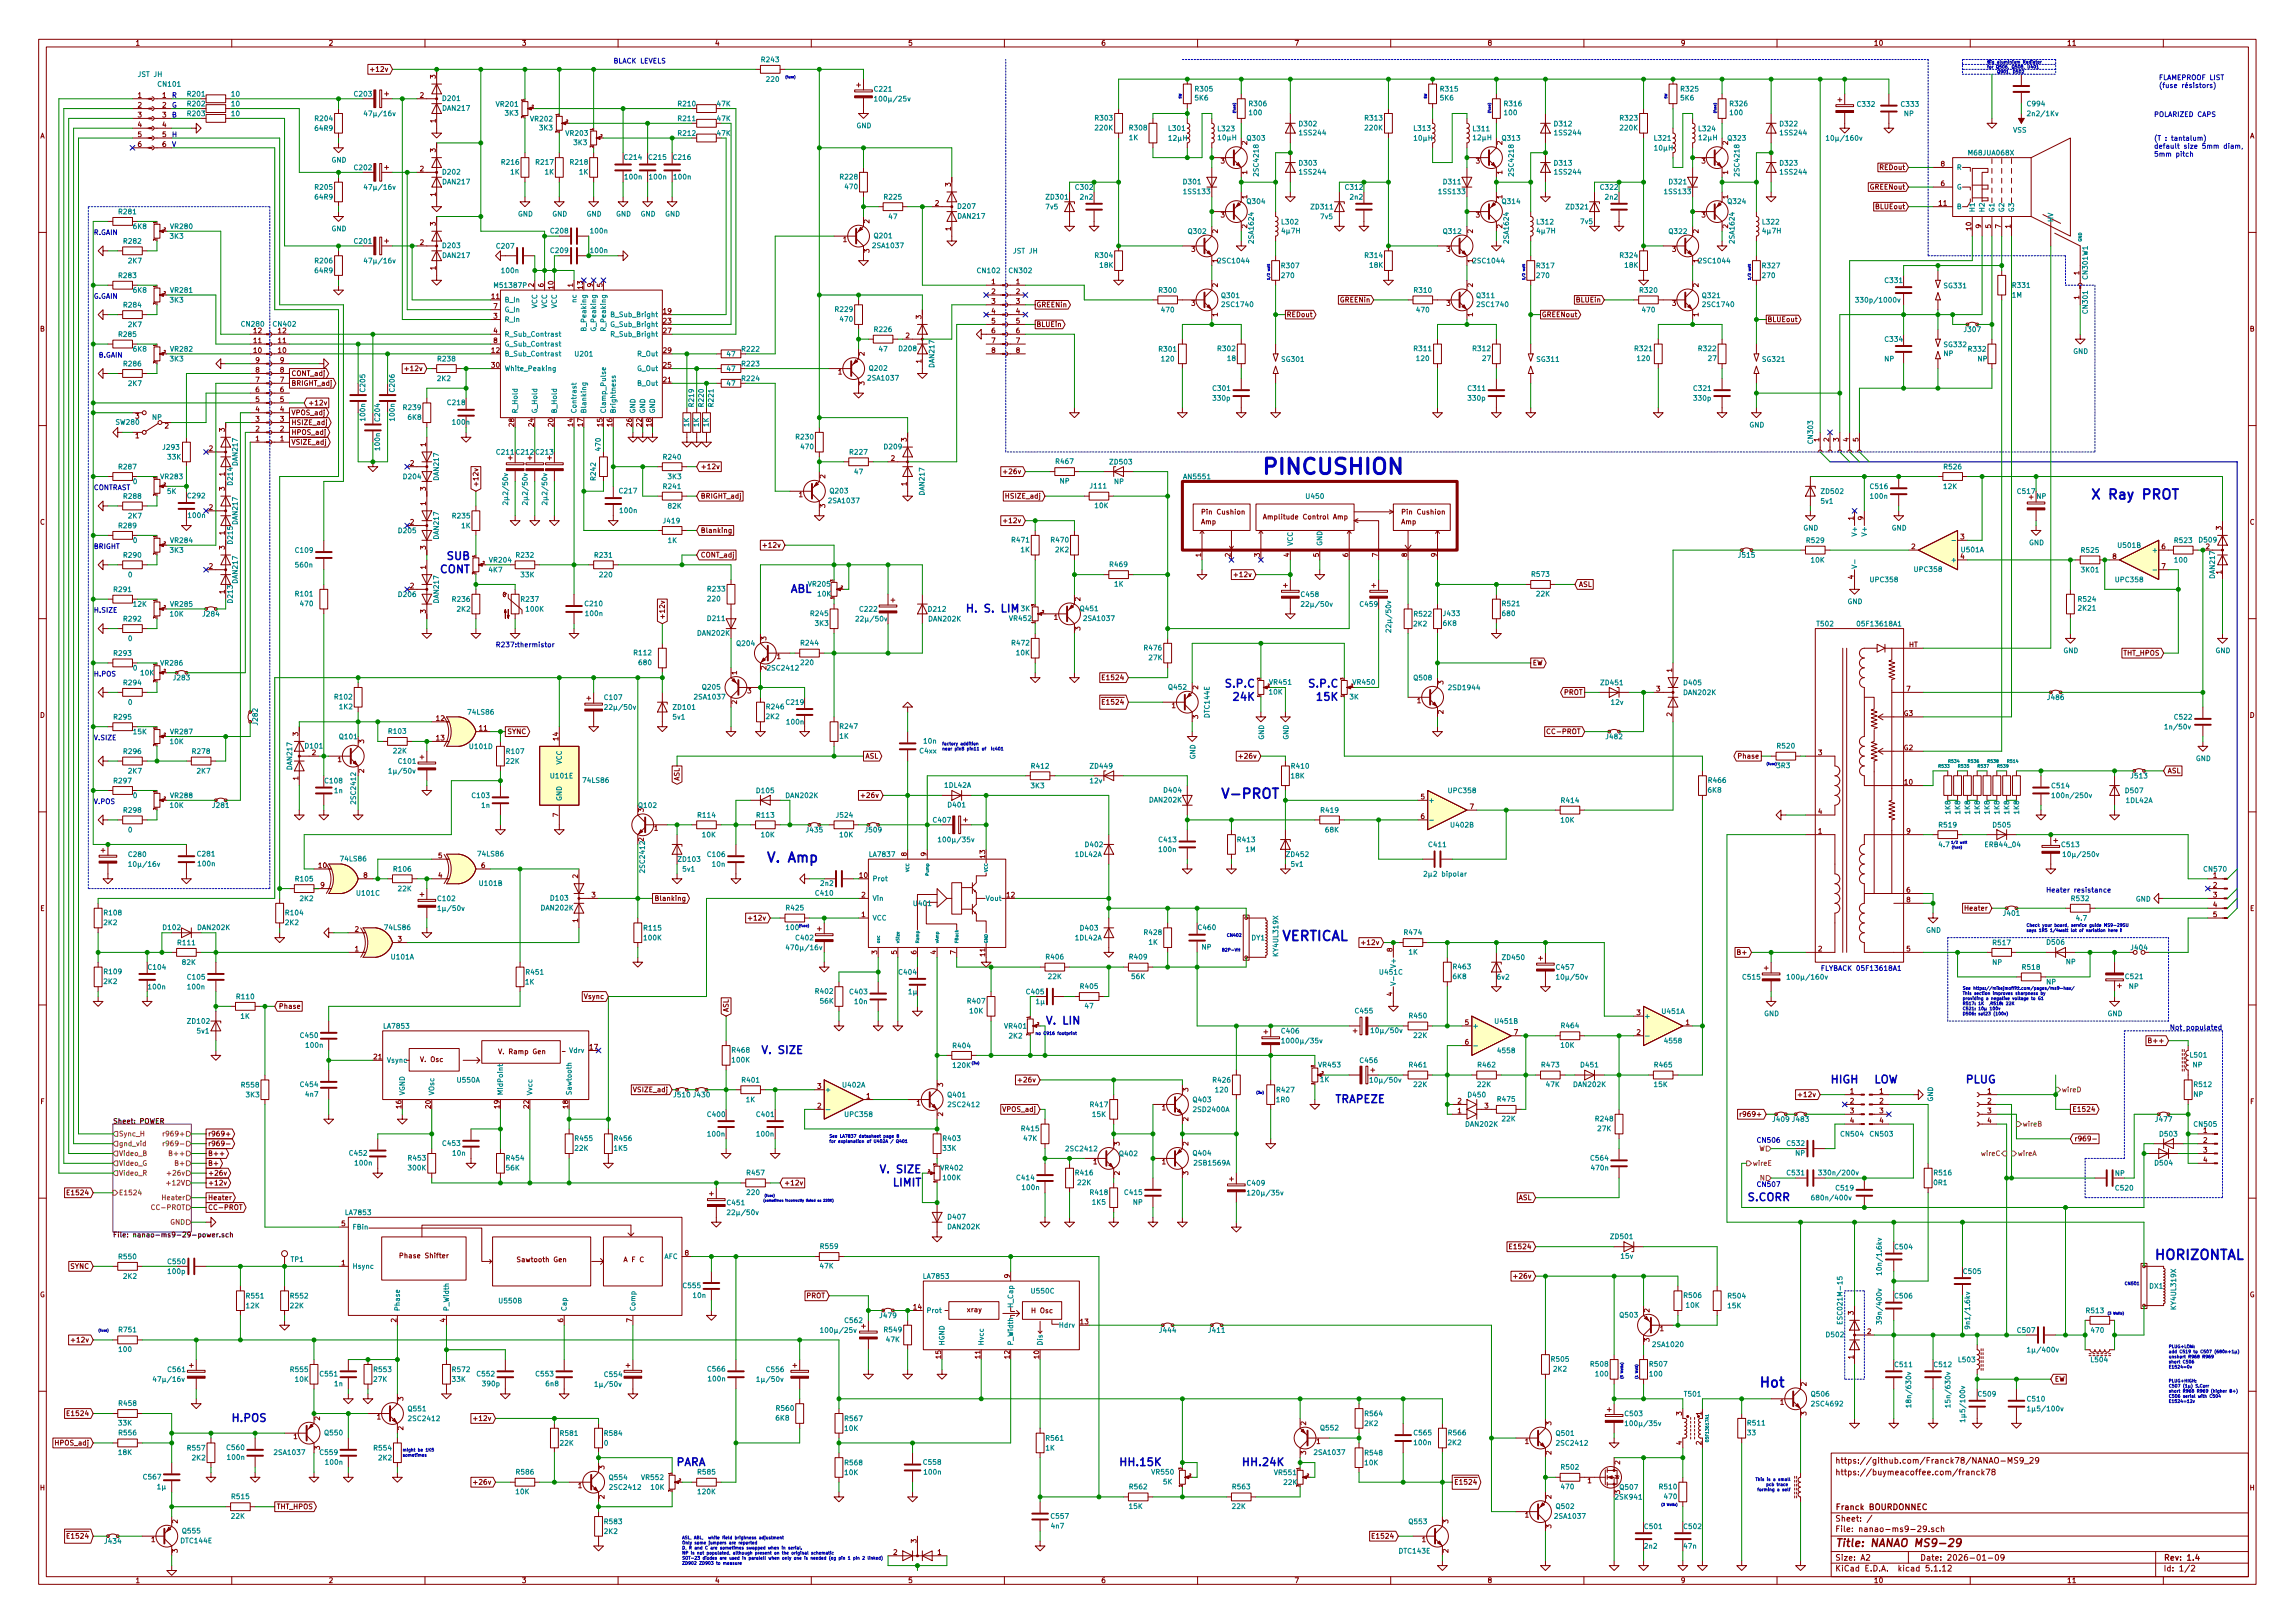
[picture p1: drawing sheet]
<svg xmlns="http://www.w3.org/2000/svg" width="594mm" height="420mm" viewBox="0 0 594 420" stroke-linecap="round" stroke-linejoin="round" font-family="sans-serif">
<defs><g id="words">
<text font-size="5.6" fill="#0000c2" x="326.4" y="122.8">PINCUSHION</text>
<g font-size="3.5" fill="#0000c2">
<text x="541" y="129.3">X Ray PROT</text>
<text x="318.1" y="206.7">V-PROT</text>
<text x="199.9" y="223.3">V. Amp</text>
<text x="331.6" y="243.6">VERTICAL</text>
<text x="557.5" y="326.1">HORIZONTAL</text>
<text x="456.4" y="359.1">Hot</text>
</g>
<g font-size="2.8" fill="#0000c2">
<text x="114" y="148.4">CONT</text>
<text x="116" y="144.9">SUB</text>
<text x="204.5" y="153.5">ABL</text>
<text x="252.3" y="158.5">H. S. LIM</text>
<text x="317.8" y="178">S.P.C</text>
<text x="339.4" y="178">S.P.C</text>
<text x="320" y="181.4">24K</text>
<text x="341.6" y="181.4">15K</text>
<text x="270.5" y="265.2">V. LIN</text>
<text x="196.8" y="272.8">V. SIZE</text>
<text x="474.3" y="280.5">HIGH</text>
<text x="485" y="280.5">LOW</text>
<text x="509.1" y="280.5">PLUG</text>
<text x="345.4" y="285.5">TRAPEZE</text>
<text x="229.1" y="303.7">V. SIZE</text>
<text x="231.5" y="307.1">LIMIT</text>
<text x="452.1" y="310.9">S.CORR</text>
<text x="59.7" y="368.1">H.POS</text>
<text x="175" y="379.5">PARA</text>
<text x="291.1" y="379.5">HH.15K</text>
<text x="322.8" y="379.5">HH.24K</text>
</g>
<text font-size="2.8" fill="#840000" x="475" y="400.4">Title: NANAO MS9-29</text>
<g font-size="2.1" fill="#840000">
<text x="475" y="381.9">https://buymeacoffee.com/franck78</text>
<text x="475" y="378.9">https://github.com/Franck78/NANAO-MS9_29</text>
<text x="475" y="393.9">Sheet: /</text>
<text x="475" y="390.9">Franck BOURDONNEC</text>
<text x="475" y="396.6">File: nanao-ms9-29.sch</text>
<text x="475" y="406.8">KiCad E.D.A. kicad 5.1.12</text>
<text x="475" y="404">Size: A2</text>
<text x="497" y="404">Date: 2026-01-09</text>
<text x="560" y="404">Rev: 1.4</text>
<text x="560" y="406.8">Id: 1/2</text>
</g>
<g font-size="1.8" fill="#840000">
<text x="35" y="11.8">1</text>
<text x="85" y="11.8">2</text>
<text x="135" y="11.8">3</text>
<text x="185" y="11.8">4</text>
<text x="235" y="11.8">5</text>
<text x="285" y="11.8">6</text>
<text x="335" y="11.8">7</text>
<text x="385" y="11.8">8</text>
<text x="435" y="11.8">9</text>
<text x="485" y="11.8">10</text>
<text x="535" y="11.8">11</text>
<text x="96.7" y="18.6">+12v</text>
<text x="112.8" y="20.3" transform="rotate(-90 112.8 20.3)">3</text>
<text x="35.7" y="25.3">1</text>
<text x="35.7" y="27.9">2</text>
<text x="42.1" y="25.3">1</text>
<text x="42.1" y="27.9">2</text>
<text x="108.7" y="25.3">2</text>
<text x="10.4" y="35.8">A</text>
<text x="35.7" y="30.4">3</text>
<text x="35.7" y="32.9">4</text>
<text x="35.7" y="35.5">5</text>
<text x="42.1" y="30.4">3</text>
<text x="42.1" y="32.9">4</text>
<text x="42.1" y="35.5">5</text>
<text x="112.8" y="31.8" transform="rotate(-90 112.8 31.8)">1</text>
<text x="582.4" y="35.8">A</text>
<text x="35.7" y="38">6</text>
<text x="42.1" y="38">6</text>
<text x="112.8" y="39.4" transform="rotate(-90 112.8 39.4)">3</text>
<text x="322.8" y="37.5" transform="rotate(-90 322.8 37.5)">2</text>
<text x="388.9" y="37.5" transform="rotate(-90 388.9 37.5)">2</text>
<text x="447.3" y="37.5" transform="rotate(-90 447.3 37.5)">2</text>
<text x="108.7" y="44.4">2</text>
<text x="316.1" y="42.3">3</text>
<text x="322.8" y="45.1" transform="rotate(-90 322.8 45.1)">1</text>
<text x="382.1" y="42.3">3</text>
<text x="388.9" y="45.1" transform="rotate(-90 388.9 45.1)">1</text>
<text x="440.5" y="42.3">3</text>
<text x="447.3" y="45.1" transform="rotate(-90 447.3 45.1)">1</text>
<text x="486.8" y="44">REDout</text>
<text x="502.4" y="43.1">8</text>
<text x="112.8" y="50.8" transform="rotate(-90 112.8 50.8)">1</text>
<text x="242.1" y="53.3">2</text>
<text x="246.1" y="48.3" transform="rotate(-90 246.1 48.3)">3</text>
<text x="322.8" y="51.5" transform="rotate(-90 322.8 51.5)">1</text>
<text x="388.9" y="51.5" transform="rotate(-90 388.9 51.5)">1</text>
<text x="447.3" y="51.5" transform="rotate(-90 447.3 51.5)">1</text>
<text x="484.2" y="49.1">GREENout</text>
<text x="502" y="53.3">11</text>
<text x="502.4" y="48.2">6</text>
<text x="112.8" y="58.4" transform="rotate(-90 112.8 58.4)">3</text>
<text x="225" y="57.8" transform="rotate(-90 225 57.8)">2</text>
<text x="246.1" y="59.7" transform="rotate(-90 246.1 59.7)">1</text>
<text x="316.1" y="56.3">3</text>
<text x="322.8" y="59.1" transform="rotate(-90 322.8 59.1)">2</text>
<text x="382.1" y="56.3">3</text>
<text x="388.9" y="59.1" transform="rotate(-90 388.9 59.1)">2</text>
<text x="440.5" y="56.3">3</text>
<text x="447.3" y="59.1" transform="rotate(-90 447.3 59.1)">2</text>
<text x="485.7" y="54.1">BLUEout</text>
<text x="510.3" y="59.6" transform="rotate(-90 510.3 59.6)">10</text>
<text x="512.8" y="59.1" transform="rotate(-90 512.8 59.1)">9</text>
<text x="515.4" y="59.1" transform="rotate(-90 515.4 59.1)">5</text>
<text x="517.9" y="59.1" transform="rotate(-90 517.9 59.1)">7</text>
<text x="520.4" y="59.1" transform="rotate(-90 520.4 59.1)">1</text>
<text x="108.7" y="63.4">2</text>
<text x="218.3" y="62.7">1</text>
<text x="225" y="65.4" transform="rotate(-90 225 65.4)">3</text>
<text x="308.4" y="65.2">3</text>
<text x="315.2" y="60.3" transform="rotate(-90 315.2 60.3)">2</text>
<text x="374.5" y="65.2">3</text>
<text x="381.3" y="60.3" transform="rotate(-90 381.3 60.3)">2</text>
<text x="432.9" y="65.2">3</text>
<text x="439.7" y="60.3" transform="rotate(-90 439.7 60.3)">2</text>
<text x="112.8" y="69.9" transform="rotate(-90 112.8 69.9)">1</text>
<text x="315.2" y="68" transform="rotate(-90 315.2 68)">1</text>
<text x="381.3" y="68" transform="rotate(-90 381.3 68)">1</text>
<text x="439.7" y="68" transform="rotate(-90 439.7 68)">1</text>
<text x="538.2" y="71.1" transform="rotate(-90 538.2 71.1)">1</text>
<text x="127.3" y="77.4">11</text>
<text x="138.2" y="74.3" transform="rotate(-90 138.2 74.3)">2</text>
<text x="140.7" y="74.3" transform="rotate(-90 140.7 74.3)">6</text>
<text x="143.3" y="74.8" transform="rotate(-90 143.3 74.8)">10</text>
<text x="148.3" y="74.3" transform="rotate(-90 148.3 74.3)">1</text>
<text x="150.9" y="74.8" transform="rotate(-90 150.9 74.8)">13</text>
<text x="153.4" y="74.3" transform="rotate(-90 153.4 74.3)">9</text>
<text x="156" y="74.3" transform="rotate(-90 156 74.3)">5</text>
<text x="256.7" y="73.6">1</text>
<text x="256.7" y="76.1">2</text>
<text x="263" y="73.6">1</text>
<text x="263" y="76.1">2</text>
<text x="315.2" y="74.3" transform="rotate(-90 315.2 74.3)">2</text>
<text x="381.3" y="74.3" transform="rotate(-90 381.3 74.3)">2</text>
<text x="439.7" y="74.3" transform="rotate(-90 439.7 74.3)">2</text>
<text x="538.2" y="77.5" transform="rotate(-90 538.2 77.5)">1</text>
<text x="127.8" y="82.5">3</text>
<text x="127.8" y="79.9">7</text>
<text x="171.8" y="81.2">19</text>
<text x="171.8" y="83.7">23</text>
<text x="238.5" y="82.6" transform="rotate(-90 238.5 82.6)">3</text>
<text x="256.7" y="78.7">3</text>
<text x="256.7" y="81.2">4</text>
<text x="256.7" y="83.7">5</text>
<text x="263" y="78.7">3</text>
<text x="263" y="81.2">4</text>
<text x="263" y="83.7">5</text>
<text x="268.2" y="79.5">GREENin</text>
<text x="308.4" y="79.2">3</text>
<text x="315.2" y="81.9" transform="rotate(-90 315.2 81.9)">1</text>
<text x="333" y="82.1">REDout</text>
<text x="346.9" y="78.3">GREENin</text>
<text x="374.5" y="79.2">3</text>
<text x="381.3" y="81.9" transform="rotate(-90 381.3 81.9)">1</text>
<text x="399" y="82.1">GREENout</text>
<text x="408.1" y="78.3">BLUEin</text>
<text x="432.9" y="79.2">3</text>
<text x="439.7" y="81.9" transform="rotate(-90 439.7 81.9)">1</text>
<text x="457.5" y="83.4">BLUEout</text>
<text x="10.4" y="85.8">B</text>
<text x="65.7" y="88.8">11</text>
<text x="65.7" y="86.3">12</text>
<text x="72.1" y="88.8">11</text>
<text x="72.1" y="86.3">12</text>
<text x="127.8" y="86.3">4</text>
<text x="127.8" y="88.8">8</text>
<text x="171.8" y="86.3">27</text>
<text x="234.5" y="87.5">2</text>
<text x="256.7" y="86.3">6</text>
<text x="256.7" y="88.8">7</text>
<text x="263" y="86.3">6</text>
<text x="263" y="88.8">7</text>
<text x="268.2" y="84.6">BLUEin</text>
<text x="582.4" y="85.8">B</text>
<text x="65.7" y="91.4">10</text>
<text x="66.2" y="93.9">9</text>
<text x="72.1" y="91.4">10</text>
<text x="72.5" y="93.9">9</text>
<text x="127.3" y="91.4">12</text>
<text x="127.3" y="95.2">30</text>
<text x="171.8" y="95.2">25</text>
<text x="171.8" y="91.4">29</text>
<text x="223.8" y="92.1" transform="rotate(-90 223.8 92.1)">2</text>
<text x="238.5" y="94" transform="rotate(-90 238.5 94)">1</text>
<text x="256.7" y="91.4">8</text>
<text x="263" y="91.4">8</text>
<text x="66.2" y="101.5">6</text>
<text x="66.2" y="99">7</text>
<text x="66.2" y="96.4">8</text>
<text x="72.5" y="101.5">6</text>
<text x="72.5" y="99">7</text>
<text x="72.5" y="96.4">8</text>
<text x="75.3" y="99.9">BRIGHT_adj</text>
<text x="75.3" y="97.3">CONT_adj</text>
<text x="105.6" y="96.1">+12v</text>
<text x="171.8" y="99">21</text>
<text x="217" y="96.9">1</text>
<text x="223.8" y="99.7" transform="rotate(-90 223.8 99.7)">3</text>
<text x="66.2" y="106.6">4</text>
<text x="66.2" y="104.1">5</text>
<text x="72.5" y="106.6">4</text>
<text x="72.5" y="104.1">5</text>
<text x="75.3" y="107.5">VPOS_adj</text>
<text x="79.6" y="104.9">+12v</text>
<text x="35.1" y="113.5">1</text>
<text x="35.1" y="108.4">3</text>
<text x="42.7" y="110.9">2</text>
<text x="58.2" y="111.8" transform="rotate(-90 58.2 111.8)">3</text>
<text x="66.2" y="111.7">2</text>
<text x="66.2" y="109.1">3</text>
<text x="72.5" y="111.7">2</text>
<text x="72.5" y="109.1">3</text>
<text x="75.3" y="112.6">HPOS_adj</text>
<text x="75.3" y="110">HSIZE_adj</text>
<text x="133.1" y="110.4" transform="rotate(-90 133.1 110.4)">28</text>
<text x="138.2" y="110.4" transform="rotate(-90 138.2 110.4)">24</text>
<text x="143.3" y="110.4" transform="rotate(-90 143.3 110.4)">20</text>
<text x="148.3" y="110.4" transform="rotate(-90 148.3 110.4)">14</text>
<text x="150.9" y="110.4" transform="rotate(-90 150.9 110.4)">17</text>
<text x="156" y="110.4" transform="rotate(-90 156 110.4)">15</text>
<text x="158.5" y="110.4" transform="rotate(-90 158.5 110.4)">16</text>
<text x="163.6" y="110.4" transform="rotate(-90 163.6 110.4)">26</text>
<text x="166.1" y="110.4" transform="rotate(-90 166.1 110.4)">22</text>
<text x="168.7" y="110.4" transform="rotate(-90 168.7 110.4)">18</text>
<text x="54.1" y="116.8">2</text>
<text x="66.2" y="114.2">1</text>
<text x="72.5" y="114.2">1</text>
<text x="75.3" y="115.1">VSIZE_adj</text>
<text x="110.2" y="115.6" transform="rotate(-90 110.2 115.6)">1</text>
<text x="230.7" y="119.3">2</text>
<text x="234.7" y="114.3" transform="rotate(-90 234.7 114.3)">3</text>
<text x="470.9" y="114.3" transform="rotate(-90 470.9 114.3)">1</text>
<text x="473.5" y="114.3" transform="rotate(-90 473.5 114.3)">2</text>
<text x="476" y="114.3" transform="rotate(-90 476 114.3)">3</text>
<text x="478.5" y="114.3" transform="rotate(-90 478.5 114.3)">4</text>
<text x="481.1" y="114.3" transform="rotate(-90 481.1 114.3)">5</text>
<text x="58.2" y="123.2" transform="rotate(-90 58.2 123.2)">1</text>
<text x="60.2" y="125.4" transform="rotate(-90 60.2 125.4)">D214</text>
<text x="106.2" y="120.6">2</text>
<text x="181.2" y="121.5">+12v</text>
<text x="213.6" y="123.8" transform="rotate(-90 213.6 123.8)">2</text>
<text x="234.7" y="125.7" transform="rotate(-90 234.7 125.7)">1</text>
<text x="260.6" y="122.7">+26v</text>
<text x="54.1" y="132">2</text>
<text x="58.2" y="127" transform="rotate(-90 58.2 127)">3</text>
<text x="110.2" y="130.8" transform="rotate(-90 110.2 130.8)">1</text>
<text x="110.2" y="127" transform="rotate(-90 110.2 127)">3</text>
<text x="123.8" y="126.3" transform="rotate(-90 123.8 126.3)">+12v</text>
<text x="181.2" y="129.1">BRIGHT_adj</text>
<text x="206.8" y="128.7">1</text>
<text x="213.6" y="131.5" transform="rotate(-90 213.6 131.5)">3</text>
<text x="260.9" y="129.1">HSIZE_adj</text>
<text x="10.4" y="135.8">C</text>
<text x="106.2" y="135.8">2</text>
<text x="181.2" y="138">Blanking</text>
<text x="260.6" y="135.4">+12v</text>
<text x="310.9" y="135.7">Amp</text>
<text x="311.5" y="133.2">Pin Cushion</text>
<text x="328" y="134.5">Amplitude Control Amp</text>
<text x="362.7" y="135.7">Amp</text>
<text x="363.3" y="133.2">Pin Cushion</text>
<text x="479.8" y="134.6" transform="rotate(-90 479.8 134.6)">1</text>
<text x="482.3" y="134.6" transform="rotate(-90 482.3 134.6)">9</text>
<text x="575.1" y="137.2" transform="rotate(-90 575.1 137.2)">3</text>
<text x="582.4" y="135.8">C</text>
<text x="58.2" y="142.3" transform="rotate(-90 58.2 142.3)">3</text>
<text x="58.2" y="138.4" transform="rotate(-90 58.2 138.4)">1</text>
<text x="110.2" y="142.3" transform="rotate(-90 110.2 142.3)">3</text>
<text x="198.3" y="141.8">+12v</text>
<text x="494.8" y="142.2">2</text>
<text x="507.5" y="139.6">3</text>
<text x="559.6" y="142.2">6</text>
<text x="571" y="142.2">2</text>
<text x="54.1" y="147.2">2</text>
<text x="110.2" y="147.3" transform="rotate(-90 110.2 147.3)">1</text>
<text x="181.2" y="144.3">CONT_adj</text>
<text x="310.9" y="144.2" transform="rotate(-90 310.9 144.2)">1</text>
<text x="318.5" y="144.2" transform="rotate(-90 318.5 144.2)">2</text>
<text x="320.2" y="149.4">+12v</text>
<text x="326.1" y="144.2" transform="rotate(-90 326.1 144.2)">3</text>
<text x="333.8" y="144.2" transform="rotate(-90 333.8 144.2)">4</text>
<text x="341.4" y="144.2" transform="rotate(-90 341.4 144.2)">5</text>
<text x="349" y="144.2" transform="rotate(-90 349 144.2)">6</text>
<text x="356.6" y="144.2" transform="rotate(-90 356.6 144.2)">7</text>
<text x="364.2" y="144.2" transform="rotate(-90 364.2 144.2)">8</text>
<text x="371.9" y="144.2" transform="rotate(-90 371.9 144.2)">9</text>
<text x="479.8" y="149.9" transform="rotate(-90 479.8 149.9)">4</text>
<text x="507.5" y="144.7">4</text>
<text x="546.9" y="144.7">8</text>
<text x="559.6" y="147.2">7</text>
<text x="575.1" y="148.6" transform="rotate(-90 575.1 148.6)">1</text>
<text x="58.2" y="153.7" transform="rotate(-90 58.2 153.7)">1</text>
<text x="106.2" y="152.3">2</text>
<text x="279.7" y="155.6" transform="rotate(-90 279.7 155.6)">2</text>
<text x="408.6" y="151.9">ASL</text>
<text x="110.2" y="158.8" transform="rotate(-90 110.2 158.8)">3</text>
<text x="172.1" y="160.6" transform="rotate(-90 172.1 160.6)">+12v</text>
<text x="272.9" y="160.4">1</text>
<text x="198.4" y="165.8" transform="rotate(-90 198.4 165.8)">3</text>
<text x="279.7" y="163.2" transform="rotate(-90 279.7 163.2)">3</text>
<text x="494.1" y="167.6">HT</text>
<text x="198.4" y="173.4" transform="rotate(-90 198.4 173.4)">2</text>
<text x="201.1" y="170.6">1</text>
<text x="396.6" y="172.3">EW</text>
<text x="549.8" y="169.7">THT_HPOS</text>
<text x="190.8" y="174.6" transform="rotate(-90 190.8 174.6)">1</text>
<text x="193.5" y="179.5">3</text>
<text x="286.1" y="176.1">E1524</text>
<text x="310.1" y="178.5" transform="rotate(-90 310.1 178.5)">2</text>
<text x="373.6" y="177.2" transform="rotate(-90 373.6 177.2)">3</text>
<text x="405" y="179.9">PROT</text>
<text x="428.8" y="179">3</text>
<text x="432.8" y="174" transform="rotate(-90 432.8 174)">1</text>
<text x="493.5" y="179">7</text>
<text x="10.4" y="185.8">D</text>
<text x="190.8" y="182.3" transform="rotate(-90 190.8 182.3)">2</text>
<text x="286.1" y="182.4">E1524</text>
<text x="303.4" y="183.3">1</text>
<text x="366.9" y="182">1</text>
<text x="373.6" y="184.8" transform="rotate(-90 373.6 184.8)">2</text>
<text x="432.8" y="185.4" transform="rotate(-90 432.8 185.4)">2</text>
<text x="492.9" y="185.3">G3</text>
<text x="582.4" y="185.8">D</text>
<text x="77.2" y="190.5" transform="rotate(-90 77.2 190.5)">3</text>
<text x="113" y="186.6">12</text>
<text x="113" y="191.7">13</text>
<text x="124.1" y="189.1">11</text>
<text x="131.2" y="190">SYNC</text>
<text x="144.5" y="191.6" transform="rotate(-90 144.5 191.6)">14</text>
<text x="310.1" y="186.1" transform="rotate(-90 310.1 186.1)">3</text>
<text x="401.3" y="190">CC-PROT</text>
<text x="87.5" y="197.3">1</text>
<text x="94.2" y="192.4" transform="rotate(-90 94.2 192.4)">3</text>
<text x="223.9" y="196.4">ASL</text>
<text x="321.5" y="196.4">+26v</text>
<text x="450.4" y="196.4">Phase</text>
<text x="470.7" y="195.5">3</text>
<text x="492.9" y="194.2">G2</text>
<text x="77.2" y="201.9" transform="rotate(-90 77.2 201.9)">1</text>
<text x="94.2" y="200" transform="rotate(-90 94.2 200)">2</text>
<text x="175.9" y="202.2" transform="rotate(-90 175.9 202.2)">ASL</text>
<text x="493.1" y="203.1">10</text>
<text x="561" y="200.2">ASL</text>
<text x="223.7" y="206.5">+26v</text>
<text x="367.8" y="206.9">5</text>
<text x="380.5" y="209.5">7</text>
<text x="144.5" y="211.5" transform="rotate(-90 144.5 211.5)">7</text>
<text x="169.4" y="215.1">1</text>
<text x="367.8" y="212">6</text>
<text x="470.7" y="215.8">1</text>
<text x="470.7" y="210.7">4</text>
<text x="493.5" y="215.8">9</text>
<text x="166.6" y="217.8" transform="rotate(-90 166.6 217.8)">2</text>
<text x="234.7" y="221.6" transform="rotate(-90 234.7 221.6)">8</text>
<text x="239.8" y="221.6" transform="rotate(-90 239.8 221.6)">9</text>
<text x="82.5" y="224.7">10</text>
<text x="94.1" y="227.2">8</text>
<text x="113.5" y="227.2">4</text>
<text x="113.5" y="222.2">5</text>
<text x="124.6" y="224.7">6</text>
<text x="149.6" y="227.3" transform="rotate(-90 149.6 227.3)">2</text>
<text x="222.6" y="227.2">10</text>
<text x="255" y="222.1" transform="rotate(-90 255 222.1)">13</text>
<text x="572.9" y="227.2">1</text>
<text x="83" y="229.8">9</text>
<text x="153.2" y="232.3">3</text>
<text x="169.3" y="233.2">Blanking</text>
<text x="223" y="232.3">2</text>
<text x="260.7" y="232.3">12</text>
<text x="493.5" y="231.1">6</text>
<text x="493.5" y="233.6">8</text>
<text x="572.9" y="229.8">2</text>
<text x="572.9" y="232.3">3</text>
<text x="10.4" y="235.8">E</text>
<text x="149.6" y="238.8" transform="rotate(-90 149.6 238.8)">1</text>
<text x="194.5" y="238.3">+12v</text>
<text x="223" y="237.4">1</text>
<text x="509.2" y="235.8">Heater</text>
<text x="572.9" y="234.9">4</text>
<text x="572.9" y="237.4">5</text>
<text x="582.4" y="235.8">E</text>
<text x="91.9" y="241.2">2</text>
<text x="103" y="243.8">3</text>
<text x="353.3" y="244.6">+12v</text>
<text x="91.9" y="246.3">1</text>
<text x="227.1" y="247" transform="rotate(-90 227.1 247)">3</text>
<text x="232.2" y="247" transform="rotate(-90 232.2 247)">5</text>
<text x="237.2" y="247" transform="rotate(-90 237.2 247)">6</text>
<text x="242.3" y="247" transform="rotate(-90 242.3 247)">4</text>
<text x="247.4" y="247" transform="rotate(-90 247.4 247)">7</text>
<text x="255" y="247.5" transform="rotate(-90 255 247.5)">11</text>
<text x="360.4" y="246.4" transform="rotate(-90 360.4 246.4)">8</text>
<text x="450.2" y="247.2">B+</text>
<text x="470.7" y="246.3">2</text>
<text x="493.5" y="246.3">5</text>
<text x="360.4" y="257.8" transform="rotate(-90 360.4 257.8)">4</text>
<text x="72" y="261.2">Phase</text>
<text x="151.4" y="258.6">Vsync</text>
<text x="188.6" y="262.2" transform="rotate(-90 188.6 262.2)">ASL</text>
<text x="423.7" y="262.8">3</text>
<text x="379.2" y="265.3">5</text>
<text x="391.9" y="267.9">7</text>
<text x="423.7" y="267.9">2</text>
<text x="436.4" y="265.3">1</text>
<text x="96.8" y="274.2">21</text>
<text x="109" y="274.9">V. Osc</text>
<text x="129.6" y="272.9">V. Ramp Gen</text>
<text x="152.7" y="271.7">17</text>
<text x="379.2" y="270.4">6</text>
<text x="557.1" y="270">B++</text>
<text x="211.6" y="281.9">3</text>
<text x="244.1" y="281.3" transform="rotate(-90 244.1 281.3)">3</text>
<text x="264.4" y="280.2">+26v</text>
<text x="10.5" y="285.8">F</text>
<text x="103.9" y="286.9" transform="rotate(-90 103.9 286.9)">16</text>
<text x="111.5" y="286.9" transform="rotate(-90 111.5 286.9)">20</text>
<text x="129.3" y="286.9" transform="rotate(-90 129.3 286.9)">19</text>
<text x="136.9" y="286.9" transform="rotate(-90 136.9 286.9)">22</text>
<text x="147.1" y="286.9" transform="rotate(-90 147.1 286.9)">18</text>
<text x="164.4" y="282.7">VSIZE_adj</text>
<text x="211.6" y="286.9">2</text>
<text x="224.3" y="284.4">1</text>
<text x="237.3" y="286.2">1</text>
<text x="259.9" y="287.8">VPOS_adj</text>
<text x="300.8" y="287.4">1</text>
<text x="307.6" y="282.6" transform="rotate(-90 307.6 282.6)">3</text>
<text x="377.3" y="285.7">2</text>
<text x="384.3" y="286.9">3</text>
<text x="466.3" y="284">+12v</text>
<text x="478.9" y="283.1">1</text>
<text x="478.9" y="285.7">2</text>
<text x="486.6" y="283.1">1</text>
<text x="486.6" y="285.7">2</text>
<text x="514.5" y="283.1">1</text>
<text x="514.5" y="285.7">2</text>
<text x="536.3" y="287.8">E1524</text>
<text x="582.5" y="285.8">F</text>
<text x="244.1" y="288.9" transform="rotate(-90 244.1 288.9)">2</text>
<text x="307.6" y="290.2" transform="rotate(-90 307.6 290.2)">2</text>
<text x="377.3" y="288.2">1</text>
<text x="451.6" y="289.1">r969+</text>
<text x="478.9" y="288.2">3</text>
<text x="478.9" y="290.7">4</text>
<text x="486.6" y="288.2">3</text>
<text x="486.6" y="290.7">4</text>
<text x="514.5" y="288.2">3</text>
<text x="514.5" y="290.7">4</text>
<text x="570.4" y="293.3">1</text>
<text x="53.7" y="296.7">r969-</text>
<text x="53.7" y="299.3">B++</text>
<text x="53.7" y="294.2">r969+</text>
<text x="289.8" y="296.6" transform="rotate(-90 289.8 296.6)">3</text>
<text x="307.6" y="296.6" transform="rotate(-90 307.6 296.6)">2</text>
<text x="536.8" y="295.4">r969-</text>
<text x="570.4" y="295.8">2</text>
<text x="570.4" y="298.4">3</text>
<text x="53.7" y="304.3">+26v</text>
<text x="53.7" y="301.8">B+</text>
<text x="283" y="301.4">1</text>
<text x="289.8" y="304.2" transform="rotate(-90 289.8 304.2)">2</text>
<text x="300.8" y="301.4">1</text>
<text x="307.6" y="304.2" transform="rotate(-90 307.6 304.2)">3</text>
<text x="570.4" y="300.9">4</text>
<text x="18.1" y="309.4">E1524</text>
<text x="53.7" y="306.9">+12v</text>
<text x="53.7" y="310.7">Heater</text>
<text x="202.8" y="306.9">+12v</text>
<text x="393.1" y="310.7">ASL</text>
<text x="53.7" y="313.2">CC-PROT</text>
<text x="88.4" y="317.4">5</text>
<text x="391.5" y="323.4">E1524</text>
<text x="18.3" y="328.5">SYNC</text>
<text x="88.4" y="327.6">1</text>
<text x="104.1" y="325.7">Phase Shifter</text>
<text x="134.3" y="326.7">Sawtooth Gen</text>
<text x="161.8" y="326.7">A F C</text>
<text x="177.3" y="325">8</text>
<text x="10.3" y="335.8">G</text>
<text x="261.4" y="330.9" transform="rotate(-90 261.4 330.9)">9</text>
<text x="392.6" y="331">+26v</text>
<text x="582.3" y="335.8">G</text>
<text x="208.8" y="336.1">PROT</text>
<text x="236.5" y="339">14</text>
<text x="250.4" y="339.7">xray</text>
<text x="267.2" y="339.9">H Osc</text>
<text x="427" y="339.7" transform="rotate(-90 427 339.7)">2</text>
<text x="479.8" y="340.4" transform="rotate(-90 479.8 340.4)">3</text>
<text x="19.3" y="347.5">+12v</text>
<text x="102.6" y="342.3" transform="rotate(-90 102.6 342.3)">2</text>
<text x="115.3" y="342.3" transform="rotate(-90 115.3 342.3)">4</text>
<text x="145.8" y="342.3" transform="rotate(-90 145.8 342.3)">6</text>
<text x="163.6" y="342.3" transform="rotate(-90 163.6 342.3)">7</text>
<text x="279.7" y="342.8">13</text>
<text x="427" y="347.4" transform="rotate(-90 427 347.4)">3</text>
<text x="429.7" y="344.6">1</text>
<text x="483.4" y="345.4">2</text>
<text x="243.6" y="351.7" transform="rotate(-90 243.6 351.7)">15</text>
<text x="253.7" y="351.7" transform="rotate(-90 253.7 351.7)">11</text>
<text x="261.4" y="351.7" transform="rotate(-90 261.4 351.7)">12</text>
<text x="269" y="351.7" transform="rotate(-90 269 351.7)">10</text>
<text x="479.8" y="351.8" transform="rotate(-90 479.8 351.8)">1</text>
<text x="467.6" y="358.8" transform="rotate(-90 467.6 358.8)">2</text>
<text x="531.7" y="357.7">EW</text>
<text x="104.4" y="362.6" transform="rotate(-90 104.4 362.6)">3</text>
<text x="460.8" y="363.6">1</text>
<text x="18.1" y="366.6">E1524</text>
<text x="82.8" y="367.7" transform="rotate(-90 82.8 367.7)">2</text>
<text x="97.6" y="367.5">1</text>
<text x="104.4" y="370.2" transform="rotate(-90 104.4 370.2)">2</text>
<text x="123.4" y="367.8">+12v</text>
<text x="338.1" y="369" transform="rotate(-90 338.1 369)">2</text>
<text x="401.6" y="369" transform="rotate(-90 401.6 369)">3</text>
<text x="435.4" y="366.4" transform="rotate(-90 435.4 366.4)">3</text>
<text x="440.4" y="366.4" transform="rotate(-90 440.4 366.4)">1</text>
<text x="467.6" y="366.4" transform="rotate(-90 467.6 366.4)">3</text>
<text x="14.7" y="374.2">HPOS_adj</text>
<text x="76" y="372.5">1</text>
<text x="82.8" y="375.3" transform="rotate(-90 82.8 375.3)">3</text>
<text x="338.1" y="376.6" transform="rotate(-90 338.1 376.6)">3</text>
<text x="340.8" y="373.8">1</text>
<text x="394.8" y="373.8">1</text>
<text x="401.6" y="376.6" transform="rotate(-90 401.6 376.6)">2</text>
<text x="435.4" y="374" transform="rotate(-90 435.4 374)">4</text>
<text x="440.4" y="374" transform="rotate(-90 440.4 374)">2</text>
<text x="156.5" y="380.4" transform="rotate(-90 156.5 380.4)">3</text>
<text x="411" y="384">1</text>
<text x="419.4" y="379.1" transform="rotate(-90 419.4 379.1)">2</text>
<text x="10.4" y="385.8">H</text>
<text x="123.4" y="384.3">+26v</text>
<text x="149.7" y="385.2">1</text>
<text x="156.5" y="388" transform="rotate(-90 156.5 388)">2</text>
<text x="376.3" y="384.3">E1524</text>
<text x="401.6" y="388" transform="rotate(-90 401.6 388)">2</text>
<text x="419.4" y="386.7" transform="rotate(-90 419.4 386.7)">3</text>
<text x="582.4" y="385.8">H</text>
<text x="46" y="394.4" transform="rotate(-90 46 394.4)">2</text>
<text x="71.5" y="390.7">THT_HPOS</text>
<text x="374.9" y="394.4" transform="rotate(-90 374.9 394.4)">3</text>
<text x="394.8" y="392.9">1</text>
<text x="401.6" y="395.6" transform="rotate(-90 401.6 395.6)">3</text>
<text x="18.1" y="398.3">E1524</text>
<text x="39.2" y="399.2">1</text>
<text x="46" y="402" transform="rotate(-90 46 402)">3</text>
<text x="237.2" y="399.4" transform="rotate(-90 237.2 399.4)">3</text>
<text x="356" y="398.3">E1524</text>
<text x="368.1" y="399.2">1</text>
<text x="374.9" y="402" transform="rotate(-90 374.9 402)">2</text>
<text x="231.3" y="402.5">2</text>
<text x="242.7" y="402.5">1</text>
<text x="35" y="409.8">1</text>
<text x="85" y="409.8">2</text>
<text x="135" y="409.8">3</text>
<text x="185" y="409.8">4</text>
<text x="235" y="409.8">5</text>
<text x="285" y="409.8">6</text>
<text x="335" y="409.8">7</text>
<text x="385" y="409.8">8</text>
<text x="435" y="409.8">9</text>
<text x="485" y="409.8">10</text>
<text x="535" y="409.8">11</text>
</g>
<g font-size="1.8" fill="#0000c2">
<text x="158.7" y="16.4">BLACK LEVELS</text>
<text x="558.8" y="20.7">FLAMEPROOF LIST</text>
<text x="558.8" y="22.8">(fuse résistors)</text>
<text x="44.4" y="25.3">R</text>
<text x="44.4" y="27.9">G</text>
<text x="44.4" y="30.4">B</text>
<text x="44.4" y="35.5">H</text>
<text x="557.5" y="30.3">POLARIZED CAPS</text>
<text x="44.4" y="38">V</text>
<text x="557.5" y="36.4">(T : tantalum)</text>
<text x="557.5" y="38.5">default size 5mm diam,</text>
<text x="557.5" y="40.6">5mm pitch</text>
<text x="24.1" y="60.8">R.GAIN</text>
<text x="24.1" y="77.3">G.GAIN</text>
<text x="25.4" y="92.6">B.GAIN</text>
<text x="24.1" y="126.9">CONTRAST</text>
<text x="24.1" y="142.1">BRIGHT</text>
<text x="24.1" y="158.6">H.SIZE</text>
<text x="128.3" y="167.6">R237:thermistor</text>
<text x="24.1" y="175.1">H.POS</text>
<text x="24.1" y="191.6">V.SIZE</text>
<text x="460" y="198.8">3R3</text>
<text x="24.1" y="208.1">V.POS</text>
<text x="529.6" y="231.1">Heater resistance</text>
<text x="203.6" y="240.8">100</text>
<text x="471.2" y="251.3">FLYBACK 05F13618A1</text>
<text x="563.4" y="266.6">Not populated</text>
<text x="455.5" y="295.8">CN506</text>
<text x="455.5" y="307.3">CN507</text>
</g>
<g font-size="1.8" fill="#008484">
<text x="197.3" y="16.1">R243</text>
<text x="35.8" y="19.9">JST JH</text>
<text x="41.1" y="22.4">CN101</text>
<text x="198.5" y="21.2">220</text>
<text x="226.5" y="23.7">C221</text>
<text x="309.5" y="23.7">R305</text>
<text x="373" y="23.7">R315</text>
<text x="435.3" y="23.7">R325</text>
<text x="48.7" y="27.5">R202</text>
<text x="48.7" y="25">R201</text>
<text x="60" y="27.5">10</text>
<text x="60" y="25">10</text>
<text x="91.8" y="25">C203</text>
<text x="114.7" y="26.1">D201</text>
<text x="114.7" y="28.7">DAN217</text>
<text x="128.6" y="27.6">VR201</text>
<text x="130.8" y="29.9">3K3</text>
<text x="175.7" y="27.5">R210</text>
<text x="185.7" y="27.5">47K</text>
<text x="227.2" y="26.3">100µ/25v</text>
<text x="309.4" y="26">5K6</text>
<text x="323.5" y="27.5">R306</text>
<text x="323.5" y="29.8">100</text>
<text x="372.9" y="26">5K6</text>
<text x="389.5" y="27.5">R316</text>
<text x="389.5" y="29.8">100</text>
<text x="435.1" y="26">5K6</text>
<text x="448" y="27.5">R326</text>
<text x="448" y="29.8">100</text>
<text x="480.9" y="27.6">C332</text>
<text x="492.3" y="27.6">C333</text>
<text x="524.9" y="27.5">C994</text>
<text x="48.7" y="30.1">R203</text>
<text x="60" y="30.1">10</text>
<text x="81.7" y="31.3">R204</text>
<text x="81.7" y="33.9">64R9</text>
<text x="95" y="30.1">47µ/16v</text>
<text x="137.5" y="31.4">VR202</text>
<text x="139.7" y="33.7">3K3</text>
<text x="146.6" y="35.1">VR203</text>
<text x="175.7" y="35.1">R212</text>
<text x="175.7" y="31.3">R211</text>
<text x="221.7" y="33.2">GND</text>
<text x="283.6" y="31.2">R303</text>
<text x="283.6" y="33.7">220K</text>
<text x="292.5" y="33.7">R308</text>
<text x="302.6" y="33.9">L301</text>
<text x="315.4" y="34">L323</text>
<text x="336.4" y="32.7">D302</text>
<text x="336.6" y="35">1SS244</text>
<text x="353.5" y="31.2">R313</text>
<text x="353.5" y="33.7">220K</text>
<text x="366.1" y="33.9">L313</text>
<text x="381.4" y="34">L311</text>
<text x="402.5" y="32.7">D312</text>
<text x="402.6" y="35">1SS244</text>
<text x="419.5" y="31.2">R323</text>
<text x="419.5" y="33.7">220K</text>
<text x="439.9" y="34">L324</text>
<text x="460.9" y="32.7">D322</text>
<text x="461.1" y="35">1SS244</text>
<text x="492.9" y="30.1">NP</text>
<text x="521.1" y="34.3">VSS</text>
<text x="525.4" y="30.1">2n2/1Kv</text>
<text x="148.6" y="37.6">3K3</text>
<text x="161.7" y="41.4">C214</text>
<text x="168.1" y="41.4">C215</text>
<text x="174.4" y="41.4">C216</text>
<text x="292.3" y="36.3">1K</text>
<text x="302.7" y="36.4">12µH</text>
<text x="315.5" y="36.3">10µH</text>
<text x="323" y="36.4">Q303</text>
<text x="366.2" y="36.4">10µH</text>
<text x="381.5" y="36.3">12µH</text>
<text x="389" y="36.4">Q313</text>
<text x="428.4" y="36.4">L321</text>
<text x="428.4" y="39">10µH</text>
<text x="439.9" y="36.3">12µH</text>
<text x="447.4" y="36.4">Q323</text>
<text x="473.6" y="36.4">10µ/160v</text>
<text x="509.9" y="40.2">M68JUA068X</text>
<text x="85.8" y="42.1">GND</text>
<text x="91.8" y="44">C202</text>
<text x="114.7" y="45.2">D202</text>
<text x="114.7" y="47.7">DAN217</text>
<text x="130" y="42.6">R216</text>
<text x="132.2" y="45.2">1K</text>
<text x="138.9" y="42.6">R217</text>
<text x="141.1" y="45.2">1K</text>
<text x="147.8" y="42.6">R218</text>
<text x="150" y="45.2">1K</text>
<text x="161.9" y="46.4">100n</text>
<text x="168.2" y="46.4">100n</text>
<text x="174.6" y="46.4">100n</text>
<text x="217.6" y="46.4">R228</text>
<text x="306.5" y="47.7">D301</text>
<text x="325.8" y="45.2" transform="rotate(-90 325.8 45.2)">2SC4218</text>
<text x="336.4" y="42.9">D303</text>
<text x="336.6" y="45.2">1SS244</text>
<text x="373.8" y="47.7">D311</text>
<text x="391.8" y="45.2" transform="rotate(-90 391.8 45.2)">2SC4218</text>
<text x="402.5" y="42.9">D313</text>
<text x="402.6" y="45.2">1SS244</text>
<text x="432.2" y="47.7">D321</text>
<text x="450.3" y="45.2" transform="rotate(-90 450.3 45.2)">2SC4218</text>
<text x="460.9" y="42.9">D323</text>
<text x="461.1" y="45.2">1SS244</text>
<text x="506.5" y="44">R</text>
<text x="81.7" y="49.1">R205</text>
<text x="81.7" y="51.7">64R9</text>
<text x="95" y="49.1">47µ/16v</text>
<text x="218.9" y="49">470</text>
<text x="229" y="51.7">R225</text>
<text x="271" y="51.7">ZD301</text>
<text x="278.5" y="49.1">C302</text>
<text x="279.7" y="51.7">2n2</text>
<text x="306.6" y="50.3">1SS133</text>
<text x="323" y="52.8">Q304</text>
<text x="348.4" y="49.1">C312</text>
<text x="349.6" y="51.7">2n2</text>
<text x="372.7" y="50.3">1SS133</text>
<text x="389" y="52.8">Q314</text>
<text x="414.4" y="49.1">C322</text>
<text x="415.6" y="51.7">2n2</text>
<text x="431.1" y="50.3">1SS133</text>
<text x="447.4" y="52.8">Q324</text>
<text x="506.5" y="49.1">G</text>
<text x="30.9" y="55.5">R281</text>
<text x="34.6" y="59.3">6K8</text>
<text x="44.3" y="59.3">VR280</text>
<text x="85.8" y="59.9">GND</text>
<text x="134.1" y="56">GND</text>
<text x="143" y="56">GND</text>
<text x="151.8" y="56">GND</text>
<text x="159.5" y="56">GND</text>
<text x="165.8" y="56">GND</text>
<text x="172.2" y="56">GND</text>
<text x="230.2" y="56.7">47</text>
<text x="248.1" y="54.1">D207</text>
<text x="248.1" y="56.6">DAN217</text>
<text x="270.8" y="54.2">7v5</text>
<text x="331.9" y="58.1">L302</text>
<text x="339.6" y="54.2">ZD311</text>
<text x="341.9" y="56.7">7v5</text>
<text x="397.9" y="58.1">L312</text>
<text x="405.6" y="54.2">ZD321</text>
<text x="409.2" y="58">7v5</text>
<text x="456.4" y="58.1">L322</text>
<text x="506.5" y="54.1">B</text>
<text x="511.2" y="55" transform="rotate(-90 511.2 55)">H1</text>
<text x="513.7" y="55" transform="rotate(-90 513.7 55)">H2</text>
<text x="516.3" y="55" transform="rotate(-90 516.3 55)">G1</text>
<text x="518.8" y="55" transform="rotate(-90 518.8 55)">G2</text>
<text x="521.3" y="55" transform="rotate(-90 521.3 55)">G3</text>
<text x="531.5" y="57.6" transform="rotate(-90 531.5 57.6)">HV</text>
<text x="32.2" y="63.1">R282</text>
<text x="44.1" y="61.8">3K3</text>
<text x="91.8" y="63.1">C201</text>
<text x="114.7" y="64.2">D203</text>
<text x="128.7" y="64.4">C207</text>
<text x="142.7" y="65.5">C209</text>
<text x="142.7" y="60.4">C208</text>
<text x="153" y="65.5">100n</text>
<text x="153" y="60.4">100n</text>
<text x="226.2" y="64.2">2SA1037</text>
<text x="226.4" y="61.7">Q201</text>
<text x="262.4" y="65.6">JST JH</text>
<text x="307.7" y="60.5">Q302</text>
<text x="324.5" y="62.7" transform="rotate(-90 324.5 62.7)">2SA1624</text>
<text x="332" y="60.4">4µ7H</text>
<text x="373.8" y="60.5">Q312</text>
<text x="390.6" y="62.7" transform="rotate(-90 390.6 62.7)">2SA1624</text>
<text x="398" y="60.4">4µ7H</text>
<text x="432.2" y="60.5">Q322</text>
<text x="449" y="62.7" transform="rotate(-90 449 62.7)">2SA1624</text>
<text x="456.4" y="60.4">4µ7H</text>
<text x="30.9" y="72">R283</text>
<text x="33.3" y="68.2">2K7</text>
<text x="81.7" y="68.2">R206</text>
<text x="81.7" y="70.7">64R9</text>
<text x="95" y="68.2">47µ/16v</text>
<text x="114.7" y="66.8">DAN217</text>
<text x="130" y="70.7">100n</text>
<text x="253.2" y="70.7">CN102</text>
<text x="261.4" y="70.7">CN302</text>
<text x="283.6" y="66.8">R304</text>
<text x="284.8" y="69.3">18K</text>
<text x="315.6" y="68.2">2SC1044</text>
<text x="331.9" y="69.4">R307</text>
<text x="331.9" y="72">270</text>
<text x="353.5" y="66.8">R314</text>
<text x="354.6" y="69.3">18K</text>
<text x="381.7" y="68.2">2SC1044</text>
<text x="397.9" y="69.4">R317</text>
<text x="397.9" y="72">270</text>
<text x="419.5" y="66.8">R324</text>
<text x="420.6" y="69.3">18K</text>
<text x="440.1" y="68.2">2SC1044</text>
<text x="456.3" y="69.4">R327</text>
<text x="456.3" y="72">270</text>
<text x="34.6" y="75.8">6K8</text>
<text x="44.3" y="75.8">VR281</text>
<text x="128.3" y="74.5">M51387P</text>
<text x="300.2" y="75.8">R300</text>
<text x="316.4" y="77.2">Q301</text>
<text x="366.2" y="75.8">R310</text>
<text x="382.4" y="77.2">Q311</text>
<text x="424.6" y="75.8">R320</text>
<text x="440.8" y="77.2">Q321</text>
<text x="488.1" y="73.2">C331</text>
<text x="503.4" y="74.6">SG331</text>
<text x="520.9" y="77.1">1M</text>
<text x="521.1" y="74.5">R331</text>
<text x="540.4" y="72.1" transform="rotate(-90 540.4 72.1)">CN301W1</text>
<text x="32.2" y="79.6">R284</text>
<text x="44.1" y="78.3">3K3</text>
<text x="130.6" y="78.3">B_In</text>
<text x="130.6" y="83.4">R_In</text>
<text x="130.6" y="80.8">G_In</text>
<text x="139.1" y="79.8" transform="rotate(-90 139.1 79.8)">VCC</text>
<text x="141.6" y="79.8" transform="rotate(-90 141.6 79.8)">VCC</text>
<text x="144.1" y="79.8" transform="rotate(-90 144.1 79.8)">VCC</text>
<text x="149.2" y="78.2" transform="rotate(-90 149.2 78.2)">nc</text>
<text x="158.6" y="82.1">B_Sub_Bright</text>
<text x="216.3" y="80.7">R229</text>
<text x="217.6" y="83.3">470</text>
<text x="300.8" y="80.9">470</text>
<text x="316.6" y="79.5">2SC1740</text>
<text x="366.8" y="80.9">470</text>
<text x="382.7" y="79.5">2SC1740</text>
<text x="425.2" y="80.9">470</text>
<text x="441.1" y="79.5">2SC1740</text>
<text x="481.4" y="78.3">330p/1000v</text>
<text x="540.4" y="81" transform="rotate(-90 540.4 81)">CN301</text>
<text x="30.9" y="87.2">R285</text>
<text x="33.3" y="84.7">2K7</text>
<text x="62.7" y="84.5">CN280</text>
<text x="70.9" y="84.5">CN402</text>
<text x="130.6" y="87.2">R_Sub_Contrast</text>
<text x="130.6" y="89.7">G_Sub_Contrast</text>
<text x="151.8" y="85.2" transform="rotate(-90 151.8 85.2)">B_Peaking</text>
<text x="154.3" y="85.3" transform="rotate(-90 154.3 85.3)">G_Peaking</text>
<text x="156.8" y="85.2" transform="rotate(-90 156.8 85.2)">R_Peaking</text>
<text x="158.5" y="84.6">G_Sub_Bright</text>
<text x="158.6" y="87.2">R_Sub_Bright</text>
<text x="226.5" y="85.9">R226</text>
<text x="488.1" y="88.5">C334</text>
<text x="503.4" y="89.9">SG332</text>
<text x="508.6" y="85.9">J307</text>
<text x="32.2" y="94.8">R286</text>
<text x="34.6" y="91">6K8</text>
<text x="44.1" y="93.6">3K3</text>
<text x="44.3" y="91">VR282</text>
<text x="113.5" y="93.6">R238</text>
<text x="130.6" y="92.2">B_Sub_Contrast</text>
<text x="149" y="92.3">U201</text>
<text x="165.1" y="92.2">R_Out</text>
<text x="188.3" y="92.3">47</text>
<text x="192.2" y="94.8">R223</text>
<text x="192.2" y="91">R222</text>
<text x="225.2" y="96">Q202</text>
<text x="227.6" y="91">47</text>
<text x="232.8" y="90.9">D208</text>
<text x="241.9" y="95" transform="rotate(-90 241.9 95)">DAN217</text>
<text x="300.2" y="91">R301</text>
<text x="300.8" y="93.6">120</text>
<text x="315.4" y="90.9">R302</text>
<text x="317.8" y="93.4">18</text>
<text x="331.9" y="93.7">SG301</text>
<text x="366.2" y="90.9">R311</text>
<text x="366.8" y="93.4">120</text>
<text x="381.4" y="90.9">R312</text>
<text x="383.8" y="93.4">27</text>
<text x="398" y="93.7">SG311</text>
<text x="423.3" y="90.9">R321</text>
<text x="424" y="93.4">120</text>
<text x="439.8" y="90.9">R322</text>
<text x="442.3" y="93.4">27</text>
<text x="456.4" y="93.7">SG321</text>
<text x="487.8" y="93.6">NP</text>
<text x="503.1" y="92.2">NP</text>
<text x="509.7" y="91">R332</text>
<text x="512" y="93.6">NP</text>
<text x="536.7" y="91.6">GND</text>
<text x="33.3" y="99.9">2K7</text>
<text x="94.5" y="101.3" transform="rotate(-90 94.5 101.3)">C205</text>
<text x="102.2" y="101.3" transform="rotate(-90 102.2 101.3)">C206</text>
<text x="113.3" y="98.6">2K2</text>
<text x="130.6" y="96.1">White_Peaking</text>
<text x="165" y="96.1">G_Out</text>
<text x="165.1" y="99.9">B_Out</text>
<text x="188.3" y="99.9">47</text>
<text x="188.3" y="96.1">47</text>
<text x="192.2" y="98.6">R224</text>
<text x="224.9" y="98.5">2SA1037</text>
<text x="314.1" y="101.2">C301</text>
<text x="380.1" y="101.2">C311</text>
<text x="438.6" y="101.2">C321</text>
<text x="104.5" y="106.1">R239</text>
<text x="116" y="104.9">C218</text>
<text x="134" y="107.1" transform="rotate(-90 134 107.1)">R_Hold</text>
<text x="139.1" y="107.1" transform="rotate(-90 139.1 107.1)">G_Hold</text>
<text x="144.1" y="107.1" transform="rotate(-90 144.1 107.1)">B_Hold</text>
<text x="149.2" y="107.1" transform="rotate(-90 149.2 107.1)">Contrast</text>
<text x="151.8" y="107.1" transform="rotate(-90 151.8 107.1)">Blanking</text>
<text x="156.8" y="107.1" transform="rotate(-90 156.8 107.1)">Clamp_Pulse</text>
<text x="159.4" y="107.1" transform="rotate(-90 159.4 107.1)">Brightness</text>
<text x="164.5" y="107.1" transform="rotate(-90 164.5 107.1)">GND</text>
<text x="167" y="107.1" transform="rotate(-90 167 107.1)">GND</text>
<text x="169.5" y="107.1" transform="rotate(-90 169.5 107.1)">GND</text>
<text x="179.6" y="105.1" transform="rotate(-90 179.6 105.1)">R219</text>
<text x="182.2" y="105.1" transform="rotate(-90 182.2 105.1)">R220</text>
<text x="184.7" y="105.1" transform="rotate(-90 184.7 105.1)">R221</text>
<text x="314.1" y="103.7">330p</text>
<text x="380.2" y="103.7">330p</text>
<text x="438.6" y="103.7">330p</text>
<text x="30.1" y="109.9">SW280</text>
<text x="39.4" y="108.7">NP</text>
<text x="94.5" y="108.8" transform="rotate(-90 94.5 108.8)">100n</text>
<text x="98.3" y="108.9" transform="rotate(-90 98.3 108.9)">C204</text>
<text x="102.2" y="108.8" transform="rotate(-90 102.2 108.8)">100n</text>
<text x="105.7" y="108.7">6K8</text>
<text x="117.3" y="109.9">100n</text>
<text x="178.4" y="110.5" transform="rotate(-90 178.4 110.5)">1K</text>
<text x="180.9" y="110.5" transform="rotate(-90 180.9 110.5)">1K</text>
<text x="183.4" y="110.5" transform="rotate(-90 183.4 110.5)">1K</text>
<text x="206.2" y="113.8">R230</text>
<text x="452.8" y="110.7">GND</text>
<text x="42.3" y="116.4">J293</text>
<text x="43.5" y="119">33K</text>
<text x="98.3" y="116.4" transform="rotate(-90 98.3 116.4)">100n</text>
<text x="128.7" y="117.7">C211</text>
<text x="133.8" y="117.7">C212</text>
<text x="138.8" y="117.7">C213</text>
<text x="155.5" y="116.6" transform="rotate(-90 155.5 116.6)">470</text>
<text x="171.9" y="119">R240</text>
<text x="207.4" y="116.3">470</text>
<text x="220.1" y="117.7">R227</text>
<text x="229" y="116.3">D209</text>
<text x="469.3" y="114.7" transform="rotate(-90 469.3 114.7)">CN303</text>
<text x="30.9" y="121.5">R287</text>
<text x="34.5" y="125.3">0</text>
<text x="41.8" y="124">VR283</text>
<text x="61.5" y="120.4" transform="rotate(-90 61.5 120.4)">DAN217</text>
<text x="104.6" y="124">D204</text>
<text x="113.6" y="124.2" transform="rotate(-90 113.6 124.2)">DAN217</text>
<text x="154.2" y="124.2" transform="rotate(-90 154.2 124.2)">R242</text>
<text x="173" y="124">3K3</text>
<text x="221.3" y="122.8">47</text>
<text x="273.5" y="120.1">R467</text>
<text x="274.4" y="125.2">NP</text>
<text x="287.5" y="120.2">ZD503</text>
<text x="288.4" y="125.3">NP</text>
<text x="306.7" y="124">AN5551</text>
<text x="503.4" y="121.5">R526</text>
<text x="32.2" y="129.1">R288</text>
<text x="43.3" y="127.9">5K</text>
<text x="48.7" y="129">C292</text>
<text x="131.5" y="129.9" transform="rotate(-90 131.5 129.9)">2µ2/50v</text>
<text x="136.6" y="129.9" transform="rotate(-90 136.6 129.9)">2µ2/50v</text>
<text x="141.7" y="129.9" transform="rotate(-90 141.7 129.9)">2µ2/50v</text>
<text x="160.5" y="127.7">C217</text>
<text x="171.9" y="126.6">R241</text>
<text x="173" y="131.7">82K</text>
<text x="214.8" y="130.3">2SA1037</text>
<text x="215" y="127.7">Q203</text>
<text x="239.3" y="128" transform="rotate(-90 239.3 128)">DAN217</text>
<text x="282.3" y="126.5">J111</text>
<text x="283.5" y="131.5">10K</text>
<text x="338.3" y="129.1">U450</text>
<text x="471.4" y="130.4">5v1</text>
<text x="471.7" y="127.9">ZD502</text>
<text x="484.3" y="126.6">C516</text>
<text x="484.3" y="129.1">100n</text>
<text x="503.2" y="126.6">12K</text>
<text x="522.4" y="127.9">C517</text>
<text x="527.2" y="129.1">NP</text>
<text x="30.9" y="136.7">R289</text>
<text x="33.3" y="134.2">2K7</text>
<text x="48.9" y="134.1">100n</text>
<text x="61.5" y="135.6" transform="rotate(-90 61.5 135.6)">DAN217</text>
<text x="117.3" y="134.2">R235</text>
<text x="119.5" y="136.7">1K</text>
<text x="160.6" y="132.8">100n</text>
<text x="171.9" y="135.5">J419</text>
<text x="466.8" y="137.3">GND</text>
<text x="489.7" y="137.3">GND</text>
<text x="34.5" y="140.6">0</text>
<text x="44.1" y="143.1">3K3</text>
<text x="44.3" y="140.6">VR284</text>
<text x="60.2" y="140.7" transform="rotate(-90 60.2 140.7)">D215</text>
<text x="76.6" y="143.1">C109</text>
<text x="103.3" y="138">D205</text>
<text x="113.6" y="139.4" transform="rotate(-90 113.6 139.4)">DAN217</text>
<text x="172.9" y="140.6">1K</text>
<text x="262.1" y="140.4">R471</text>
<text x="264.3" y="143">1K</text>
<text x="272.2" y="140.4">R470</text>
<text x="273.3" y="143">2K2</text>
<text x="334.6" y="141.4" transform="rotate(-90 334.6 141.4)">VCC</text>
<text x="342.3" y="141.4" transform="rotate(-90 342.3 141.4)">GND</text>
<text x="467.8" y="140.6">R529</text>
<text x="480.7" y="138.4" transform="rotate(-90 480.7 138.4)">V+</text>
<text x="483.2" y="138.4" transform="rotate(-90 483.2 138.4)">V+</text>
<text x="507.8" y="143">U501A</text>
<text x="525.2" y="141.1">GND</text>
<text x="538.9" y="143.1">R525</text>
<text x="548.4" y="141.8">U501B</text>
<text x="557.6" y="143">+</text>
<text x="563" y="140.6">R523</text>
<text x="569.4" y="140.4">D509</text>
<text x="32.2" y="144.4">R290</text>
<text x="33.2" y="149.4">0</text>
<text x="76.7" y="146.9">560n</text>
<text x="126.6" y="148.2">4K7</text>
<text x="126.8" y="145.6">VR204</text>
<text x="133.8" y="144.4">R232</text>
<text x="134.9" y="149.4">33K</text>
<text x="154.1" y="144.4">R231</text>
<text x="155.3" y="149.4">220</text>
<text x="287.4" y="146.8">R469</text>
<text x="396.6" y="149.3">R573</text>
<text x="450.2" y="144.4">J515</text>
<text x="468.9" y="145.6">10K</text>
<text x="495.8" y="148">UPC358</text>
<text x="505.6" y="145.6">+</text>
<text x="538.9" y="148.2">3K01</text>
<text x="563" y="145.6">100</text>
<text x="573.3" y="149.6" transform="rotate(-90 573.3 149.6)">DAN217</text>
<text x="29.6" y="153.3">R291</text>
<text x="60.2" y="155.9" transform="rotate(-90 60.2 155.9)">D213</text>
<text x="61.5" y="150.9" transform="rotate(-90 61.5 150.9)">DAN217</text>
<text x="76.6" y="154.4">R101</text>
<text x="103.3" y="154.5">D206</text>
<text x="113.6" y="155.9" transform="rotate(-90 113.6 155.9)">DAN217</text>
<text x="117.2" y="155.8">R236</text>
<text x="135" y="155.8">R237</text>
<text x="183.3" y="153.1">R233</text>
<text x="183.3" y="155.7">220</text>
<text x="209.4" y="151.9">VR205</text>
<text x="211.7" y="154.4">10K</text>
<text x="288.5" y="151.9">1K</text>
<text x="337" y="154.5">C458</text>
<text x="397.8" y="154.4">22K</text>
<text x="484.4" y="150.7">UPC358</text>
<text x="538.1" y="155.8">R524</text>
<text x="547.8" y="150.7">UPC358</text>
<text x="32.2" y="160.9">R292</text>
<text x="34.6" y="157.1">12K</text>
<text x="44.1" y="159.6">10K</text>
<text x="44.3" y="157.1">VR285</text>
<text x="52.7" y="159.6">J284</text>
<text x="77.9" y="156.9">470</text>
<text x="118.4" y="158.3">2K2</text>
<text x="136.3" y="158.3">100K</text>
<text x="151.6" y="156.9">C210</text>
<text x="151.7" y="159.5">100n</text>
<text x="183.3" y="160.7">D211</text>
<text x="210" y="159.5">R245</text>
<text x="222.3" y="160.9">22µ/50v</text>
<text x="222.7" y="158.3">C222</text>
<text x="240.5" y="158.3">D212</text>
<text x="240.5" y="160.9">DAN202K</text>
<text x="261.5" y="160.7">VR452</text>
<text x="264.3" y="158.2">3K</text>
<text x="279.8" y="158.2">Q451</text>
<text x="280.8" y="160.7">2SA1037</text>
<text x="337.6" y="157.1">22µ/50v</text>
<text x="352.2" y="157.1">C459</text>
<text x="366.2" y="159.6">R522</text>
<text x="373.8" y="159.5">J433</text>
<text x="389" y="156.9">R521</text>
<text x="389" y="159.5">680</text>
<text x="478.2" y="156.4">GND</text>
<text x="538.1" y="158.1">2K21</text>
<text x="33.2" y="166">0</text>
<text x="180.7" y="164.6">DAN202K</text>
<text x="190.9" y="167.2">Q204</text>
<text x="207.4" y="167.1">R244</text>
<text x="211.1" y="162">3K3</text>
<text x="262.1" y="167.1">R472</text>
<text x="360.1" y="162.9" transform="rotate(-90 360.1 162.9)">22µ/50v</text>
<text x="366" y="162.1">2K2</text>
<text x="373.7" y="162">6K8</text>
<text x="470.4" y="162.1">T502</text>
<text x="481.3" y="162.1">05F13618A1</text>
<text x="29.6" y="169.8">R293</text>
<text x="34.5" y="173.6">0</text>
<text x="41.8" y="172.3">VR286</text>
<text x="164.2" y="169.6">R112</text>
<text x="165.5" y="172.2">680</text>
<text x="199" y="173.6">2SC2412</text>
<text x="207.4" y="172.2">220</text>
<text x="263.1" y="169.6">10K</text>
<text x="296.3" y="168.4">R476</text>
<text x="297.5" y="170.9">27K</text>
<text x="534.1" y="169.1">GND</text>
<text x="573.5" y="169.1">GND</text>
<text x="32.2" y="177.4">R294</text>
<text x="36.5" y="174.8">10K</text>
<text x="45" y="176.1">J283</text>
<text x="182" y="178.5">Q205</text>
<text x="302.6" y="178.5">Q452</text>
<text x="328.6" y="179.8">10K</text>
<text x="328.8" y="177.3">VR451</text>
<text x="350.4" y="177.3">VR450</text>
<text x="366.1" y="176.1">Q508</text>
<text x="375.3" y="178.7">2SD1944</text>
<text x="414.6" y="177.4">ZD451</text>
<text x="436" y="179.9">DAN202K</text>
<text x="436" y="177.4">D405</text>
<text x="33.2" y="182.5">0</text>
<text x="86.8" y="181.1">R102</text>
<text x="87.9" y="183.6">1K2</text>
<text x="121.4" y="185">74LS86</text>
<text x="156.6" y="181.2">C107</text>
<text x="157.3" y="183.7">22µ/50v</text>
<text x="174.5" y="183.7">ZD101</text>
<text x="180" y="181.1">2SA1037</text>
<text x="198.6" y="183.6">R246</text>
<text x="203.6" y="182.5">C219</text>
<text x="313.1" y="185.7" transform="rotate(-90 313.1 185.7)">DTC144E</text>
<text x="349.4" y="181.1">3K</text>
<text x="417.1" y="182.5">12v</text>
<text x="530.2" y="181.2">J486</text>
<text x="29.6" y="186.3">R295</text>
<text x="34.6" y="190.1">15K</text>
<text x="44.3" y="190.1">VR287</text>
<text x="66.7" y="187.5" transform="rotate(-90 66.7 187.5)">J282</text>
<text x="88" y="191.4">Q101</text>
<text x="100.7" y="190">R103</text>
<text x="174.3" y="186.3">5v1</text>
<text x="198.4" y="186.1">2K2</text>
<text x="203.8" y="187.5">100n</text>
<text x="217.4" y="191.2">1K</text>
<text x="217.6" y="188.7">R247</text>
<text x="327.2" y="191.5" transform="rotate(-90 327.2 191.5)">GND</text>
<text x="333.6" y="191.5" transform="rotate(-90 333.6 191.5)">GND</text>
<text x="415.9" y="191.4">J482</text>
<text x="560.9" y="188.8">1n/50v</text>
<text x="563" y="186.3">C522</text>
<text x="32.2" y="195.2">R296</text>
<text x="44.1" y="192.6">10K</text>
<text x="49.9" y="195.2">R278</text>
<text x="79.1" y="193.8">D101</text>
<text x="80.8" y="195.5">2</text>
<text x="101.9" y="195">22K</text>
<text x="103.3" y="197.7">C101</text>
<text x="121.7" y="193.9">U101D</text>
<text x="131.1" y="197.7">22K</text>
<text x="131.2" y="195.2">R107</text>
<text x="145.4" y="198" transform="rotate(-90 145.4 198)">VCC</text>
<text x="238.1" y="195">C4xx</text>
<text x="239.2" y="192.5">10n</text>
<text x="309.4" y="196.6" transform="rotate(-90 309.4 196.6)">GND</text>
<text x="460.2" y="193.8">R520</text>
<text x="568.4" y="197">GND</text>
<text x="29.6" y="202.8">R297</text>
<text x="33.3" y="200.2">2K7</text>
<text x="51.1" y="200.2">2K7</text>
<text x="75.6" y="199.1" transform="rotate(-90 75.6 199.1)">DAN217</text>
<text x="84.2" y="202.8">C108</text>
<text x="101.3" y="200.2">1µ/50v</text>
<text x="142.7" y="201.5">U101E</text>
<text x="151.1" y="202.7">74LS86</text>
<text x="244.6" y="203.9">1DL42A</text>
<text x="267.1" y="199">R412</text>
<text x="282.2" y="202.8">12v</text>
<text x="282.4" y="199">ZD449</text>
<text x="334.3" y="201.5">18K</text>
<text x="334.4" y="199">R410</text>
<text x="442.4" y="202.7">R466</text>
<text x="551.8" y="201.5">J513</text>
<text x="34.5" y="206.6">0</text>
<text x="44.1" y="209.1">10K</text>
<text x="44.3" y="206.6">VR288</text>
<text x="55.2" y="209.1">J281</text>
<text x="86.6" y="205.3">1n</text>
<text x="92.1" y="207.8" transform="rotate(-90 92.1 207.8)">2SC2412</text>
<text x="122.3" y="206.6">C103</text>
<text x="124.7" y="209.1">1n</text>
<text x="145.4" y="207.4" transform="rotate(-90 145.4 207.4)">GND</text>
<text x="165.5" y="209.1">Q102</text>
<text x="196" y="205.3">D105</text>
<text x="203.6" y="206.6">DAN202K</text>
<text x="245.5" y="209">D401</text>
<text x="267" y="204.1">3K3</text>
<text x="297.7" y="207.7">DAN202K</text>
<text x="301.4" y="205.2">D404</text>
<text x="369.7" y="207.8">+</text>
<text x="375.1" y="205.3">UPC358</text>
<text x="404.3" y="207.9">R414</text>
<text x="442.2" y="205.2">6K8</text>
<text x="531.3" y="204.1">C514</text>
<text x="532.1" y="206.6">100n/250v</text>
<text x="550.3" y="205.3">D507</text>
<text x="550.4" y="207.9">1DL42A</text>
<text x="32.2" y="210.4">R298</text>
<text x="33.2" y="215.5">0</text>
<text x="166.6" y="210.2" transform="rotate(-90 166.6 210.2)">3</text>
<text x="180.8" y="211.7">R114</text>
<text x="196" y="211.7">R113</text>
<text x="208.9" y="215.5">J435</text>
<text x="216.6" y="211.7">J524</text>
<text x="224.1" y="215.5">J509</text>
<text x="241.7" y="212.9">C407</text>
<text x="342.1" y="210.4">R419</text>
<text x="343.2" y="215.5">68K</text>
<text x="375.7" y="214.2">U402B</text>
<text x="404.1" y="212.9">10K</text>
<text x="502.1" y="214.2">R519</text>
<text x="504.9" y="210.7" transform="rotate(-90 504.9 210.7)">1K8</text>
<text x="507.4" y="210.7" transform="rotate(-90 507.4 210.7)">1K8</text>
<text x="510" y="210.7" transform="rotate(-90 510 210.7)">1K8</text>
<text x="512.5" y="210.7" transform="rotate(-90 512.5 210.7)">1K8</text>
<text x="515" y="210.7" transform="rotate(-90 515 210.7)">1K8</text>
<text x="516.1" y="214.2">D505</text>
<text x="517.6" y="210.7" transform="rotate(-90 517.6 210.7)">1K8</text>
<text x="520.1" y="210.7" transform="rotate(-90 520.1 210.7)">1K8</text>
<text x="522.7" y="210.7" transform="rotate(-90 522.7 210.7)">1K8</text>
<text x="33.4" y="221.8">C280</text>
<text x="51.2" y="221.7">C281</text>
<text x="123.9" y="221.7">74LS86</text>
<text x="181.9" y="216.8">10K</text>
<text x="183.3" y="221.8">C106</text>
<text x="197.1" y="216.8">10K</text>
<text x="217.4" y="216.8">10K</text>
<text x="225.2" y="221.8">LA7837</text>
<text x="243.7" y="218">100µ/35v</text>
<text x="278.4" y="221.8">1DL42A</text>
<text x="281.1" y="219.3">D402</text>
<text x="300.1" y="218">C413</text>
<text x="300.2" y="220.6">100n</text>
<text x="320.5" y="218">R413</text>
<text x="322.5" y="220.6">1M</text>
<text x="333.2" y="221.8">ZD452</text>
<text x="370" y="219.3">C411</text>
<text x="502" y="219.3">4.7</text>
<text x="514.1" y="219.3">ERB44_04</text>
<text x="533.8" y="219.3">C513</text>
<text x="534.9" y="221.8">10µ/250v</text>
<text x="34.1" y="224.4">10µ/16v</text>
<text x="51.4" y="224.2">100n</text>
<text x="88.3" y="223">74LS86</text>
<text x="102" y="225.6">R106</text>
<text x="166.9" y="225.6" transform="rotate(-90 166.9 225.6)">2SC2412</text>
<text x="175.7" y="223.1">ZD103</text>
<text x="176.8" y="225.6">5v1</text>
<text x="184.5" y="224.4">10n</text>
<text x="334.3" y="224.4">5v1</text>
<text x="369.3" y="226.9">2µ2 bipolar</text>
<text x="570.7" y="225.6">CN570</text>
<text x="76.6" y="228.2">R105</text>
<text x="77.7" y="233.3">2K2</text>
<text x="92.5" y="231.9">U101C</text>
<text x="103.1" y="230.7">22K</text>
<text x="113.4" y="233.3">C102</text>
<text x="124.3" y="229.3">U101B</text>
<text x="142.7" y="233.1">D103</text>
<text x="211.3" y="231.9">C410</text>
<text x="212.5" y="229.3">2n2</text>
<text x="225.8" y="228.1">Prot</text>
<text x="225.8" y="233.2">Vin</text>
<text x="255.4" y="233.2">Vout</text>
<text x="536.3" y="233.3">R532</text>
<text x="552.9" y="233.4">GND</text>
<text x="26.9" y="239.5">2K2</text>
<text x="27.1" y="236.9">R108</text>
<text x="73.9" y="239.5">2K2</text>
<text x="74.1" y="236.9">R104</text>
<text x="114" y="235.8">1µ/50v</text>
<text x="140.2" y="235.7">DAN202K</text>
<text x="203.6" y="235.7">R425</text>
<text x="225.8" y="238.3">VCC</text>
<text x="236.7" y="234.5">U401</text>
<text x="518.7" y="237.1">J401</text>
<text x="537.6" y="238.3">4.7</text>
<text x="42.3" y="240.8">D102</text>
<text x="46.2" y="244.7">R111</text>
<text x="51.3" y="240.8">DAN202K</text>
<text x="99.8" y="240.8">74LS86</text>
<text x="166.8" y="240.9">R115</text>
<text x="166.8" y="243.4">100K</text>
<text x="204.4" y="246">470µ/16v</text>
<text x="206.1" y="243.4">C402</text>
<text x="278.4" y="243.4">1DL42A</text>
<text x="279.8" y="240.9">D403</text>
<text x="296.3" y="242">R428</text>
<text x="297.4" y="244.6">1K</text>
<text x="310.3" y="240.8">C460</text>
<text x="311.1" y="245.8">NP</text>
<text x="324" y="243.4">DY1</text>
<text x="363.6" y="242">R474</text>
<text x="498.6" y="241.5">GND</text>
<text x="516" y="244.7">R517</text>
<text x="530" y="244.6">D506</text>
<text x="551.8" y="246">J404</text>
<text x="38.5" y="251">C104</text>
<text x="47.2" y="249.8">82K</text>
<text x="101.4" y="248.4">U101A</text>
<text x="270.9" y="248.4">R406</text>
<text x="292.5" y="248.4">R409</text>
<text x="330.9" y="247.3" transform="rotate(-90 330.9 247.3)">KY4UL319X</text>
<text x="361.3" y="250.2" transform="rotate(-90 361.3 250.2)">V+</text>
<text x="364.7" y="247.1">1K</text>
<text x="376.3" y="250.9">R463</text>
<text x="389.1" y="248.5">ZD450</text>
<text x="403" y="251">C457</text>
<text x="515.8" y="249.8">NP</text>
<text x="523.6" y="251">R518</text>
<text x="534.8" y="249.6">NP</text>
<text x="26.9" y="254.7">2K2</text>
<text x="27.1" y="252.2">R109</text>
<text x="38.6" y="256.1">100n</text>
<text x="48.7" y="253.6">C105</text>
<text x="48.7" y="256.1">100n</text>
<text x="136" y="254.9">1K</text>
<text x="136.3" y="252.3">R451</text>
<text x="211.2" y="257.3">R402</text>
<text x="220.1" y="257.4">C403</text>
<text x="232.8" y="252.3">C404</text>
<text x="235.3" y="257.4">1µ</text>
<text x="271.4" y="253.5">22K</text>
<text x="279.8" y="256">R405</text>
<text x="293" y="253.5">56K</text>
<text x="357.3" y="252.3">U451C</text>
<text x="376.2" y="253.5">6K8</text>
<text x="387.6" y="253.6">6v2</text>
<text x="403.6" y="253.6">10µ/50v</text>
<text x="451.3" y="253.6">C515</text>
<text x="463.6" y="253.6">100µ/160v</text>
<text x="529.7" y="254.9">NP</text>
<text x="550.3" y="253.5">C521</text>
<text x="551.1" y="256">NP</text>
<text x="61.4" y="258.7">R110</text>
<text x="62.3" y="263.7">1K</text>
<text x="212.4" y="259.8">56K</text>
<text x="221.3" y="259.9">10n</text>
<text x="250.6" y="259.8">R407</text>
<text x="251.1" y="262.3">10K</text>
<text x="268.3" y="259.9">1µ</text>
<text x="280.9" y="261.1">47</text>
<text x="351" y="262.3">C455</text>
<text x="364.9" y="263.6">R450</text>
<text x="425.6" y="263.7">+</text>
<text x="430.3" y="262.5">U451A</text>
<text x="456.6" y="263.1">GND</text>
<text x="545.5" y="263.1">GND</text>
<text x="48.7" y="265">ZD102</text>
<text x="51.1" y="267.6">5v1</text>
<text x="77.9" y="268.7">C450</text>
<text x="99.5" y="266.3">LA7853</text>
<text x="260.2" y="266.3">VR401</text>
<text x="261.3" y="268.8">2K2</text>
<text x="331.9" y="267.6">C406</text>
<text x="355.7" y="267.4">10µ/50v</text>
<text x="366" y="268.7">22K</text>
<text x="381.1" y="266.2">+</text>
<text x="387.1" y="265">U451B</text>
<text x="404.3" y="266.2">R464</text>
<text x="79.3" y="271.2">100n</text>
<text x="100.1" y="275.1">Vsync</text>
<text x="147.4" y="272.6">Vdrv</text>
<text x="189.6" y="272.5">R468</text>
<text x="189.6" y="275">100K</text>
<text x="246.8" y="271.4">R404</text>
<text x="332.8" y="270.1">1000µ/35v</text>
<text x="352.2" y="275.2">C456</text>
<text x="387.9" y="272.6">4558</text>
<text x="404.1" y="271.2">10K</text>
<text x="431.1" y="270.1">4558</text>
<text x="567.1" y="273.8">L501</text>
<text x="62.6" y="281.5">R558</text>
<text x="77.9" y="281.4">C454</text>
<text x="118.5" y="280.3">U550A</text>
<text x="192.2" y="280.3">R401</text>
<text x="218.2" y="281.5">U402A</text>
<text x="246.8" y="276.4">120K</text>
<text x="314.1" y="280.3">R426</text>
<text x="341.5" y="276.3">VR453</text>
<text x="341.8" y="280.1">1K</text>
<text x="355.4" y="280.3">10µ/50v</text>
<text x="364.9" y="276.3">R461</text>
<text x="366" y="281.4">22K</text>
<text x="382.5" y="281.4">22K</text>
<text x="382.7" y="276.3">R462</text>
<text x="399.2" y="276.3">R473</text>
<text x="400.3" y="281.4">47K</text>
<text x="407.5" y="281.4">DAN202K</text>
<text x="409.3" y="276.3">D451</text>
<text x="428.2" y="281.4">15K</text>
<text x="428.4" y="276.3">R465</text>
<text x="567.6" y="276.3">NP</text>
<text x="568.1" y="281.4">R512</text>
<text x="63.8" y="284.1">3K3</text>
<text x="79.2" y="283.9">4n7</text>
<text x="104.8" y="283.6" transform="rotate(-90 104.8 283.6)">VGND</text>
<text x="112.4" y="283.6" transform="rotate(-90 112.4 283.6)">VOsc</text>
<text x="130.2" y="283.6" transform="rotate(-90 130.2 283.6)">MidPoint</text>
<text x="137.8" y="283.6" transform="rotate(-90 137.8 283.6)">Vvcc</text>
<text x="148" y="283.6" transform="rotate(-90 148 283.6)">Sawtooth</text>
<text x="174.6" y="284.1">J510</text>
<text x="179.7" y="284.1">J430</text>
<text x="193.1" y="285.3">1K</text>
<text x="213.5" y="282.7">+</text>
<text x="245.5" y="284.1">Q401</text>
<text x="245.8" y="286.6">2SC2412</text>
<text x="282.4" y="286.6">R417</text>
<text x="309" y="285.3">Q403</text>
<text x="309.2" y="287.9">2SD2400A</text>
<text x="314.8" y="282.8">120</text>
<text x="330.5" y="285.3">1R0</text>
<text x="330.6" y="282.8">R427</text>
<text x="380.2" y="284.1">D450</text>
<text x="387.8" y="285.2">R475</text>
<text x="500.4" y="285.2" transform="rotate(-90 500.4 285.2)">GND</text>
<text x="567.8" y="283.9">NP</text>
<text x="183.3" y="289.1">C400</text>
<text x="196" y="289.1">C401</text>
<text x="218.9" y="289.1">UPC358</text>
<text x="264.6" y="292.8">R415</text>
<text x="282.9" y="289.1">15K</text>
<text x="379.5" y="291.7">DAN202K</text>
<text x="388.9" y="290.3">22K</text>
<text x="413.2" y="290.3">R248</text>
<text x="413.6" y="292.8">27K</text>
<text x="459.1" y="290.4">J409</text>
<text x="464.1" y="290.4">J483</text>
<text x="558.1" y="290.4">J477</text>
<text x="568.1" y="291.7">CN505</text>
<text x="90.6" y="299.2">C452</text>
<text x="114.7" y="296.6">C453</text>
<text x="117.3" y="299.2">10n</text>
<text x="148.9" y="297.9">22K</text>
<text x="149" y="295.4">R455</text>
<text x="159" y="297.9">1K5</text>
<text x="159.2" y="295.4">R456</text>
<text x="183.3" y="294.2">100n</text>
<text x="196" y="294.2">100n</text>
<text x="244.1" y="297.9">33K</text>
<text x="244.2" y="295.4">R403</text>
<text x="265" y="295.4">47K</text>
<text x="276.3" y="298">2SC2412</text>
<text x="289.9" y="299.3">Q402</text>
<text x="309" y="299.2">Q404</text>
<text x="462.7" y="296.6">C532</text>
<text x="464.8" y="299.2">NP</text>
<text x="476.7" y="294.2">CN504</text>
<text x="484.3" y="294.2">CN503</text>
<text x="559.2" y="294.2">D503</text>
<text x="92" y="301.7">100n</text>
<text x="105.8" y="300.4">R453</text>
<text x="105.8" y="303">300K</text>
<text x="131.1" y="303">56K</text>
<text x="131.2" y="300.4">R454</text>
<text x="193.5" y="304.3">R457</text>
<text x="243.7" y="303">VR402</text>
<text x="244.2" y="305.5">100K</text>
<text x="263.3" y="305.5">C414</text>
<text x="278.5" y="304.3">R416</text>
<text x="309.4" y="301.7">2SB1569A</text>
<text x="411.9" y="300.4">C564</text>
<text x="412.1" y="303">470n</text>
<text x="462.7" y="304.3">C531</text>
<text x="471.7" y="304.3">330n/200v</text>
<text x="500.8" y="304.3">R516</text>
<text x="547.5" y="304.4">NP</text>
<text x="558" y="301.7">D504</text>
<text x="193.5" y="309.3">220</text>
<text x="264.8" y="308.1">100n</text>
<text x="279" y="306.8">22K</text>
<text x="282.3" y="309.3">R418</text>
<text x="282.8" y="311.9">1K5</text>
<text x="291.3" y="309.3">C415</text>
<text x="293.3" y="311.9">NP</text>
<text x="323" y="306.9">C409</text>
<text x="323.7" y="309.5">120µ/35v</text>
<text x="469.8" y="310.7">680n/400v</text>
<text x="475.4" y="308.2">C519</text>
<text x="500.7" y="306.8">0R1</text>
<text x="547.8" y="308.2">C520</text>
<text x="89.6" y="314.5">LA7853</text>
<text x="188.4" y="312">C451</text>
<text x="189" y="314.5">22µ/50v</text>
<text x="245.5" y="315.7">D407</text>
<text x="91.2" y="318.3">FBin</text>
<text x="212.5" y="323.3">R559</text>
<text x="245.5" y="318.2">DAN202K</text>
<text x="417.1" y="320.8">ZD501</text>
<text x="490.6" y="323.4">C504</text>
<text x="30.9" y="326">R550</text>
<text x="43.6" y="327.2">C550</text>
<text x="43.6" y="329.8">100p</text>
<text x="75.3" y="326.7">TP1</text>
<text x="91.2" y="328.5">Hsync</text>
<text x="171.9" y="325.9">AFC</text>
<text x="212.3" y="328.4">47K</text>
<text x="419.7" y="325.8">15v</text>
<text x="487.1" y="329.3" transform="rotate(-90 487.1 329.3)">10n/1.6kv</text>
<text x="508.4" y="329.8">C505</text>
<text x="32" y="331.1">2K2</text>
<text x="177" y="333.5">C555</text>
<text x="239.2" y="331.1">LA7853</text>
<text x="267.1" y="334.9">U550C</text>
<text x="556.5" y="333.6">DX1</text>
<text x="63.8" y="338.7">12K</text>
<text x="63.9" y="336.1">R551</text>
<text x="75.2" y="338.7">22K</text>
<text x="75.3" y="336.1">R552</text>
<text x="103.5" y="339.5" transform="rotate(-90 103.5 339.5)">Phase</text>
<text x="116.2" y="339.5" transform="rotate(-90 116.2 339.5)">P_Width</text>
<text x="129.3" y="337.4">U550B</text>
<text x="146.7" y="339.5" transform="rotate(-90 146.7 339.5)">Cap</text>
<text x="164.5" y="339.5" transform="rotate(-90 164.5 339.5)">Comp</text>
<text x="179.5" y="336">10n</text>
<text x="227.9" y="341.2">J479</text>
<text x="239.8" y="339.9">Prot</text>
<text x="262.3" y="338.3" transform="rotate(-90 262.3 338.3)">H_Cap</text>
<text x="419.5" y="341.1">Q503</text>
<text x="436" y="336">R506</text>
<text x="436.5" y="338.5">10K</text>
<text x="447.3" y="338.7">15K</text>
<text x="447.4" y="336.1">R504</text>
<text x="476.9" y="342" transform="rotate(-90 476.9 342)">ESC021M-15</text>
<text x="487.1" y="342" transform="rotate(-90 487.1 342)">39n/400v</text>
<text x="490.6" y="336.1">C506</text>
<text x="540.2" y="339.9">R513</text>
<text x="563.3" y="338.8" transform="rotate(-90 563.3 338.8)">KY4UL319X</text>
<text x="30.9" y="344.9">R751</text>
<text x="213.3" y="345">100µ/25v</text>
<text x="218.8" y="342.5">C562</text>
<text x="229" y="344.9">R549</text>
<text x="229.5" y="347.4">47K</text>
<text x="274.3" y="343.7">Hdrv</text>
<text x="300.3" y="345">J444</text>
<text x="313" y="345">J411</text>
<text x="472.9" y="346.2">D502</text>
<text x="510" y="343.3" transform="rotate(-90 510 343.3)">9n1/1.6kv</text>
<text x="522.4" y="345">C507</text>
<text x="541.5" y="345">470</text>
<text x="30.9" y="350">100</text>
<text x="244.5" y="348.4" transform="rotate(-90 244.5 348.4)">HGND</text>
<text x="254.6" y="348.4" transform="rotate(-90 254.6 348.4)">Hvcc</text>
<text x="262.3" y="348.4" transform="rotate(-90 262.3 348.4)">P_Width</text>
<text x="269.9" y="348.4" transform="rotate(-90 269.9 348.4)">Dis</text>
<text x="401.7" y="352.5">R505</text>
<text x="411.9" y="353.8">R508</text>
<text x="427.2" y="353.8">R507</text>
<text x="428.1" y="348.7">2SA1020</text>
<text x="490.6" y="353.9">C511</text>
<text x="500.8" y="353.9">C512</text>
<text x="507.1" y="352.6">L503</text>
<text x="525.6" y="350.1">1µ/400v</text>
<text x="541.4" y="352.6">L504</text>
<text x="40.4" y="357.7">47µ/16v</text>
<text x="43.6" y="355.2">C561</text>
<text x="75.3" y="355.2">R555</text>
<text x="76.5" y="357.7">10K</text>
<text x="83" y="356.3">C551</text>
<text x="86.6" y="358.9">1n</text>
<text x="96.8" y="357.7">27K</text>
<text x="96.9" y="355.2">R553</text>
<text x="117.1" y="357.7">33K</text>
<text x="117.2" y="355.2">R572</text>
<text x="123.6" y="356.3">C552</text>
<text x="125.1" y="358.9">390p</text>
<text x="138.9" y="356.3">C553</text>
<text x="141.4" y="358.9">6n8</text>
<text x="154.6" y="359">1µ/50v</text>
<text x="156.6" y="356.5">C554</text>
<text x="183.3" y="355.1">C566</text>
<text x="183.5" y="357.6">100n</text>
<text x="196.5" y="357.7">1µ/50v</text>
<text x="198.5" y="355.2">C556</text>
<text x="402.2" y="355.1">2K2</text>
<text x="413.2" y="356.3">100</text>
<text x="427.2" y="356.3">100</text>
<text x="30.9" y="363.9">R458</text>
<text x="105.8" y="365.3">Q551</text>
<text x="201.1" y="365.2">R560</text>
<text x="436.1" y="361.5">T501</text>
<text x="469" y="361.5">Q506</text>
<text x="469.3" y="364.1">2SC4692</text>
<text x="494.7" y="363.6" transform="rotate(-90 494.7 363.6)">18n/630v</text>
<text x="504.9" y="363.6" transform="rotate(-90 504.9 363.6)">15n/630v</text>
<text x="512.2" y="361.5">C509</text>
<text x="524.9" y="362.8">C510</text>
<text x="525.7" y="365.3">1µ5/100v</text>
<text x="30.7" y="369">33K</text>
<text x="30.9" y="371.6">R556</text>
<text x="84.2" y="371.6">Q550</text>
<text x="106.1" y="367.9">2SC2412</text>
<text x="145.2" y="371.7">R581</text>
<text x="156.6" y="371.7">R584</text>
<text x="200.9" y="367.8">6K8</text>
<text x="218.7" y="370.4">10K</text>
<text x="218.8" y="367.9">R567</text>
<text x="342" y="370.3">Q552</text>
<text x="353.3" y="369.2">2K2</text>
<text x="353.5" y="366.6">R564</text>
<text x="366.2" y="371.6">C565</text>
<text x="375.1" y="371.6">R566</text>
<text x="403" y="371.7">Q501</text>
<text x="420.8" y="366.6">C503</text>
<text x="421.5" y="369.2">100µ/35v</text>
<text x="452.4" y="371.6">33</text>
<text x="452.5" y="369">R511</text>
<text x="508.7" y="367.3" transform="rotate(-90 508.7 367.3)">1µ5/100v</text>
<text x="30.7" y="376.6">18K</text>
<text x="48.7" y="375.5">R557</text>
<text x="58.9" y="375.4">C560</text>
<text x="59" y="377.9">100n</text>
<text x="71.2" y="376.6">2SA1037</text>
<text x="83" y="376.6">C559</text>
<text x="96.9" y="375.5">R554</text>
<text x="145.1" y="374.2">22K</text>
<text x="156.4" y="374.2">0</text>
<text x="270.7" y="375.5">1K</text>
<text x="270.9" y="373">R561</text>
<text x="340.5" y="376.6">2SA1037</text>
<text x="353.5" y="376.8">R548</text>
<text x="366.2" y="374.1">100n</text>
<text x="374.9" y="374.1">2K2</text>
<text x="403.3" y="374.2">2SC2412</text>
<text x="37.3" y="383">C567</text>
<text x="49.8" y="378">2K2</text>
<text x="84.4" y="379.2">100n</text>
<text x="98.1" y="378">2K2</text>
<text x="133.8" y="381.7">R586</text>
<text x="157.9" y="383.1">Q554</text>
<text x="166.2" y="383.1">VR552</text>
<text x="180.8" y="381.7">R585</text>
<text x="218.7" y="381.9">10K</text>
<text x="218.8" y="379.3">R568</text>
<text x="239.2" y="379.2">C558</text>
<text x="239.4" y="381.7">100n</text>
<text x="298.3" y="381.7">VR550</text>
<text x="330" y="381.9">VR551</text>
<text x="353.3" y="379.3">10K</text>
<text x="404.3" y="380.5">R502</text>
<text x="40.8" y="385.5">1µ</text>
<text x="60.1" y="388.1">R515</text>
<text x="133.6" y="386.8">10K</text>
<text x="158.1" y="385.7">2SC2412</text>
<text x="168.6" y="385.7">10K</text>
<text x="180.8" y="386.8">120K</text>
<text x="292.5" y="385.5">R562</text>
<text x="301.1" y="384.3">5K</text>
<text x="319.2" y="385.5">R563</text>
<text x="332.4" y="384.4">22K</text>
<text x="404.3" y="385.5">470</text>
<text x="418.4" y="388.2">2SK941</text>
<text x="419.5" y="385.7">Q507</text>
<text x="429.7" y="385.5">R510</text>
<text x="430.9" y="388.1">470</text>
<text x="59.9" y="393.2">22K</text>
<text x="156.6" y="394.6">R583</text>
<text x="272.2" y="393.2">C557</text>
<text x="272.2" y="395.7">4n7</text>
<text x="292.4" y="390.6">15K</text>
<text x="319" y="390.6">22K</text>
<text x="364.9" y="394.6">Q553</text>
<text x="402.7" y="393.2">2SA1037</text>
<text x="403" y="390.6">Q502</text>
<text x="425.9" y="395.8">C501</text>
<text x="436" y="395.8">C502</text>
<text x="27.3" y="399.6">J434</text>
<text x="46.9" y="399.5">DTC144E</text>
<text x="47.4" y="397">Q555</text>
<text x="156.5" y="397.1">2K2</text>
<text x="425.8" y="400.9">2n2</text>
<text x="435.9" y="400.9">47n</text>
<text x="362.3" y="402.2">DTC143E</text>
</g>
<g font-size="1.8" fill="#008400">
<text x="185.7" y="35.1">47K</text>
<text x="185.7" y="31.3">47K</text>
<text x="265.8" y="257.4">C405</text>
</g>
<g font-size="1.8" fill="#848400">
<text x="533.7" y="282.7">wireD</text>
<text x="523.5" y="291.6">wireB</text>
<text x="30.7" y="299.3">Video_B</text>
<text x="30.7" y="294.2">Sync_H</text>
<text x="30.7" y="296.7">gnd_vid</text>
<text x="43.3" y="294.2">r969+</text>
<text x="43.8" y="296.7">r969-</text>
<text x="44.7" y="299.3">B++</text>
<text x="455.3" y="298">W</text>
<text x="513.1" y="299.3">wireC</text>
<text x="522.2" y="299.3">wireA</text>
<text x="30.7" y="304.3">Video_R</text>
<text x="30.7" y="301.8">Video_G</text>
<text x="44" y="304.3">+26v</text>
<text x="45.7" y="301.8">B+</text>
<text x="453.6" y="301.8">wireE</text>
<text x="455.7" y="305.6">N</text>
<text x="30.7" y="309.4">E1524</text>
<text x="42.5" y="310.7">Heater</text>
<text x="43.8" y="306.9">+12V</text>
<text x="40" y="313.2">CC-PROT</text>
<text x="44.1" y="317">GND</text>
</g>
<g font-size="1.8">
<text x="29.2" y="290.9">Sheet: POWER</text>
<text x="29.2" y="320.3">File: nanao-ms9-29-power.sch</text>
</g>
<g font-size="1.1" fill="#0000c2">
<text x="514.3" y="16.5">Big aluminium Radiator</text>
<text x="514.3" y="17.7">for Q506, Q508, U401</text>
<text x="516.9" y="19">Q901, D502</text>
<text x="243.8" y="192.9">factory addition</text>
<text x="243.8" y="194.3">near pin8 pin11 of ic401</text>
<text x="524.5" y="239.9">Check your board, service guide MS9-29SU</text>
<text x="317.5" y="242.5">CN402</text>
<text x="524.5" y="241.2">says 1R5 1/4watt lot of variation here !</text>
<text x="316.2" y="246.3">B2P-VH</text>
<text x="508" y="256.2">See https://mikejmoffitt.com/pages/ms9-hax/</text>
<text x="508" y="257.5">This section improves sharpness by</text>
<text x="508" y="258.9">providing a negative voltage to G1</text>
<text x="508" y="260.2">R517: 1K ,R518: 22K</text>
<text x="508" y="261.5">C521: 10µ 100v</text>
<text x="508" y="262.8">D506: sot23 (100v)</text>
<text x="268" y="267.9">no C916 footprint</text>
<text x="214.6" y="294.5">See LA7837 datasheet page 8</text>
<text x="214.6" y="295.9">for explanation of U402A / Q401</text>
<text x="549.9" y="332.7">CN501</text>
<text x="561.3" y="349">PLUG+LOW:</text>
<text x="561.3" y="350.3">add C519 to C507 (680n+1µ)</text>
<text x="561.3" y="351.6">unshort R968 R969</text>
<text x="561.3" y="352.9">short C506</text>
<text x="561.3" y="357.9">PLUG+HIGH:</text>
<text x="561.3" y="359.2">C507 (1µ) S.Corr</text>
<text x="561.3" y="354.3">E1524=0v</text>
<text x="561.3" y="360.5">short R968 R969 (higher B+)</text>
<text x="561.3" y="361.8">C506 serial with C504</text>
<text x="561.3" y="363.2">E1524=12v</text>
<text x="104.1" y="375.8">might be 1K5</text>
<text x="104.1" y="377.1">sometimes</text>
<text x="456.1" y="383.4">This is a small</text>
<text x="456.4" y="386">forming a self</text>
<text x="458.4" y="384.7">pcb trace</text>
<text x="176.5" y="398.5">ASL, ABL, white field brighness adjustment</text>
<text x="176.5" y="399.8">Only some jumpers are reported</text>
<text x="176.5" y="401.1">D, R and C are sometimes swapped when in serial.</text>
<text x="176.5" y="402.4">NP is not populated, although present on the original schematic</text>
<text x="176.5" y="403.7">SOT-23 diodes are used in paralell when only one is needed (eg pin 1 pin 2 linked)</text>
<text x="176.5" y="405.1">ZD902 ZD903 to measure</text>
</g>
<g font-size="1.1" fill="#008484">
<text x="538.9" y="62.7" transform="rotate(-90 538.9 62.7)">GND</text>
<text x="504.5" y="197.5">R534</text>
<text x="509.5" y="197.5">R536</text>
<text x="514.6" y="197.5">R538</text>
<text x="519.7" y="197.5">R514</text>
<text x="501.9" y="198.7">R533</text>
<text x="507" y="198.7">R535</text>
<text x="512.1" y="198.7">R537</text>
<text x="517.2" y="198.7">R539</text>
<text x="235.3" y="225.7" transform="rotate(-90 235.3 225.7)">VCC</text>
<text x="240.4" y="226.5" transform="rotate(-90 240.4 226.5)">Pump</text>
<text x="255.7" y="225.7" transform="rotate(-90 255.7 225.7)">VCC</text>
<text x="227.7" y="244.3" transform="rotate(-90 227.7 244.3)">osc</text>
<text x="232.8" y="244.3" transform="rotate(-90 232.8 244.3)">vSize</text>
<text x="237.9" y="244.3" transform="rotate(-90 237.9 244.3)">Ramp</text>
<text x="243" y="244.3" transform="rotate(-90 243 244.3)">vAmp</text>
<text x="248" y="244.3" transform="rotate(-90 248 244.3)">FBack</text>
<text x="255.7" y="244.3" transform="rotate(-90 255.7 244.3)">GND</text>
<text x="442.3" y="372.9" transform="rotate(-90 442.3 372.9)">05F13617A1</text>
</g>
<g font-size=".9" fill="#840000">
<text x="135.7" y="26.1" transform="rotate(-90 135.7 26.1)">1</text>
<text x="137.7" y="27.9">2</text>
<text x="144.6" y="29.9" transform="rotate(-90 144.6 29.9)">1</text>
<text x="135.7" y="30.5" transform="rotate(-90 135.7 30.5)">3</text>
<text x="144.6" y="34.4" transform="rotate(-90 144.6 34.4)">3</text>
<text x="146.6" y="31.7">2</text>
<text x="153.4" y="33.7" transform="rotate(-90 153.4 33.7)">1</text>
<text x="155.5" y="35.5">2</text>
<text x="153.4" y="38.2" transform="rotate(-90 153.4 38.2)">3</text>
<text x="40.4" y="57.9" transform="rotate(-90 40.4 57.9)">1</text>
<text x="42.4" y="59.6">2</text>
<text x="40.4" y="62.3" transform="rotate(-90 40.4 62.3)">3</text>
<text x="40.4" y="74.4" transform="rotate(-90 40.4 74.4)">1</text>
<text x="42.4" y="76.1">2</text>
<text x="40.4" y="78.8" transform="rotate(-90 40.4 78.8)">3</text>
<text x="40.4" y="89.6" transform="rotate(-90 40.4 89.6)">1</text>
<text x="40.4" y="94" transform="rotate(-90 40.4 94)">3</text>
<text x="42.4" y="91.4">2</text>
<text x="40.4" y="123.9" transform="rotate(-90 40.4 123.9)">1</text>
<text x="42.4" y="125.7">2</text>
<text x="40.4" y="128.3" transform="rotate(-90 40.4 128.3)">3</text>
<text x="40.4" y="143.6" transform="rotate(-90 40.4 143.6)">3</text>
<text x="40.4" y="139.1" transform="rotate(-90 40.4 139.1)">1</text>
<text x="42.4" y="140.9">2</text>
<text x="123" y="148.7" transform="rotate(-90 123 148.7)">3</text>
<text x="123" y="144.2" transform="rotate(-90 123 144.2)">1</text>
<text x="125" y="146">2</text>
<text x="40.4" y="155.6" transform="rotate(-90 40.4 155.6)">1</text>
<text x="215.7" y="155" transform="rotate(-90 215.7 155)">1</text>
<text x="215.7" y="150.6" transform="rotate(-90 215.7 150.6)">3</text>
<text x="217.7" y="152.3">2</text>
<text x="40.4" y="160.1" transform="rotate(-90 40.4 160.1)">3</text>
<text x="42.4" y="157.4">2</text>
<text x="267.7" y="161.4" transform="rotate(-90 267.7 161.4)">1</text>
<text x="267.7" y="156.9" transform="rotate(-90 267.7 156.9)">3</text>
<text x="269.8" y="158.7">2</text>
<text x="40.4" y="172.2" transform="rotate(-90 40.4 172.2)">1</text>
<text x="42.4" y="173.9">2</text>
<text x="40.4" y="176.6" transform="rotate(-90 40.4 176.6)">3</text>
<text x="326.2" y="176" transform="rotate(-90 326.2 176)">3</text>
<text x="328.2" y="177.7">2</text>
<text x="347.8" y="176" transform="rotate(-90 347.8 176)">3</text>
<text x="349.8" y="177.7">2</text>
<text x="326.2" y="180.4" transform="rotate(-90 326.2 180.4)">1</text>
<text x="347.8" y="180.4" transform="rotate(-90 347.8 180.4)">1</text>
<text x="40.4" y="188.7" transform="rotate(-90 40.4 188.7)">1</text>
<text x="42.4" y="190.4">2</text>
<text x="40.4" y="193.1" transform="rotate(-90 40.4 193.1)">3</text>
<text x="40.4" y="209.6" transform="rotate(-90 40.4 209.6)">3</text>
<text x="40.4" y="205.2" transform="rotate(-90 40.4 205.2)">1</text>
<text x="42.4" y="207">2</text>
<text x="266.5" y="263.6" transform="rotate(-90 266.5 263.6)">1</text>
<text x="266.5" y="268" transform="rotate(-90 266.5 268)">3</text>
<text x="268.5" y="265.4">2</text>
<text x="340.1" y="280.7" transform="rotate(-90 340.1 280.7)">1</text>
<text x="340.1" y="276.3" transform="rotate(-90 340.1 276.3)">3</text>
<text x="342.2" y="278.1">2</text>
<text x="240.3" y="303.5">2</text>
<text x="242.3" y="301.7" transform="rotate(-90 242.3 301.7)">3</text>
<text x="242.3" y="306.1" transform="rotate(-90 242.3 306.1)">1</text>
<text x="173.8" y="381.7" transform="rotate(-90 173.8 381.7)">1</text>
<text x="175.8" y="383.5">2</text>
<text x="305.8" y="380.4" transform="rotate(-90 305.8 380.4)">3</text>
<text x="307.9" y="382.2">2</text>
<text x="336.3" y="380.4" transform="rotate(-90 336.3 380.4)">1</text>
<text x="338.4" y="382.2">2</text>
<text x="173.8" y="386.1" transform="rotate(-90 173.8 386.1)">3</text>
<text x="305.8" y="384.9" transform="rotate(-90 305.8 384.9)">1</text>
<text x="336.3" y="384.9" transform="rotate(-90 336.3 384.9)">3</text>
</g>
<g font-size=".8" fill="#0000c2">
<text x="203.2" y="20.3">(fuse)</text>
<text x="305.8" y="25.6" transform="rotate(-90 305.8 25.6)">5W</text>
<text x="319.8" y="29.4" transform="rotate(-90 319.8 29.4)">(fuse)</text>
<text x="369.3" y="25.6" transform="rotate(-90 369.3 25.6)">5W</text>
<text x="385.9" y="29.4" transform="rotate(-90 385.9 29.4)">(fuse)</text>
<text x="431.6" y="25.6" transform="rotate(-90 431.6 25.6)">5W</text>
<text x="444.3" y="29.4" transform="rotate(-90 444.3 29.4)">(fuse)</text>
<text x="328.7" y="72.6" transform="rotate(-90 328.7 72.6)">1/2 watt</text>
<text x="394.7" y="72.6" transform="rotate(-90 394.7 72.6)">1/2 watt</text>
<text x="453.2" y="72.6" transform="rotate(-90 453.2 72.6)">1/2 watt</text>
<text x="457.2" y="198.1">(fuse)</text>
<text x="505.7" y="219.7">(fuse)</text>
<text x="506.1" y="218.4">1/2 watt</text>
<text x="207.2" y="240">(fuse)</text>
<text x="251.5" y="275.5">(3w)</text>
<text x="325.1" y="283.2">(3w)</text>
<text x="198.3" y="309.8">(fuse)</text>
<text x="200.4" y="311.1">(sometimes incorrectly listed as 220K)</text>
<text x="546.3" y="340.3">(3 Watts)</text>
<text x="25.4" y="344.7">(fuse)</text>
<text x="420.1" y="357" transform="rotate(-90 420.1 357)">(5 Watts)</text>
<text x="424" y="357" transform="rotate(-90 424 357)">(1 Watt)</text>
<text x="430.8" y="389.8">(3 Watts)</text>
</g>
</g></defs>
<g fill="none" stroke="#840000" stroke-width=".26">
<path d="M10 10.2h574v400h-574zM12 12.2h570v396h-570zM60 10.2v2M95.2 16.7h5.8l.6 1.2-.6 1.3h-5.8zM95.9 18h1M110 10.2v2M113 17.9v16.6h1.3l-1.3 1.2-1.2-1.2h1.2M160 10.2v2M195.6 17.9h1.2M196.8 16.9h5.1v2.1h-5.1zM201.9 17.9h1.3M210 10.2v2"/>
<path d="M260 10.2v2M310 10.2v2M360 10.2v2M410 10.2v2M460 10.2v2M510 10.2v2M523.2 19.2v2.8M536.5 11.8h.8M560 10.2v2M34.3 25.6h4.2M34.3 30.6h4.2M34.3 28.1h4.2"/>
<path d="M34.3 38.3h4.2M34.3 35.7h4.2M34.3 33.2h4.2M39.4 37.8l.5 .4-.1 .4-.4 .2M39.4 35.2l.5 .4-.1 .5-.4 .1M39.4 32.7l.5 .4-.1 .4-.4 .2M39.4 30.1l.5 .4-.1 .5-.4 .2M39.4 27.6l.5 .4-.1 .4-.4 .2M39.4 25.1l.5 .4-.1 .4-.4 .2M39.9 25.6h4.5M39.9 30.6h4.5M39.9 28.1h4.5"/>
<path d="M39.9 38.3h4.5M39.9 35.7h4.5M39.9 33.2h4.5M49.5 33.2h1.3v-1.3l1.3 1.3-1.3 1.3v-1.3M52.1 25.6h1.2M53.3 29.6h5.1v2.1h-5.1zM53.3 27.1h5.1v2h-5.1zM53.3 24.6h5.1v2h-5.1zM58.4 25.6h1.3M58.4 30.6h1.3M58.4 28.1h1.3M86.6 29.4h2v5.1h-2z"/>
<path d="M87.6 37v1.3h1.3l-1.3 1.2-1.2-1.2h1.2M87.6 28.1v1.3M87.6 34.5v1.2M94 25.6h2.8M98.3 23.3h.5v4.6h-.5zM98.8 25.6h2.8M99.6 24.3h1M100.1 23.8v1M107.9 25.6h5.1M111.8 26.8h2.5M111.8 21.8h2.5M113 37v16.5h1.3l-1.3 1.3-1.2-1.3h1.2"/>
<path d="M113 26.8l1.3 2.6h-2.5zM113 21.8l1.3 2.5h-2.5zM135.1 26.3h1.6v3.6h-1.6zM135.9 39.5v1.3M144 30.1h1.5v3.6h-1.5zM144.8 39.5v1.3M152.9 33.9h1.5v3.6h-1.5zM153.7 39.5v1.3M161.3 39.5v2.8M167.6 39.5v2.8M174 39.5v2.8M179.1 31.9h1.2"/>
<path d="M180.3 34.7h5.1v2h-5.1zM180.3 30.9h5.1v2h-5.1zM180.3 27.1h5.1v2h-5.1zM221.2 23.3h4.6v.5h-4.6zM221.7 22h1.1M222.2 21.5v1M223.5 25.3v4.1h1.3l-1.3 1.2-1.3-1.2h1.3M223.5 20.5v2.8M288.5 29.4h2.1v5.1h-2.1zM289.6 28.1v1.3M289.6 34.5v1.2M297.4 31.9h2.1v5.1h-2.1z"/>
<path d="M298.4 30.6v1.3M298.4 37v1.3M306.3 21.8h2.1v5h-2.1zM307.3 30.6v1.3l.5 .2 .2 .4-.2 .5-.5 .2 .5 .2 .2 .3-.2 .6-.5 .2 .5 .1 .2 .4-.2 .6-.5 .1 .5 .2 .2 .4-.2 .5-.5 .2v1.3M307.3 20.5v1.3M307.3 26.8v1.3M313.7 30.6v1.3l.4 .2 .2 .4-.2 .5-.4 .2 .4 .2 .2 .3-.2 .6-.4 .2 .4 .1 .2 .4-.2 .6-.4 .1 .4 .2 .2 .4-.2 .5-.4 .2v1.3M320.3 25.6h2v5h-2zM321.3 24.3v1.3M321.3 30.6v1.3M321.3 35.7v2.6l-1.9 1.9M332.7 31.9h2.6"/>
<path d="M334 31.9l1.3 2.6h-2.6zM334 29.4v7.6M334 39.5v7.7M358.4 29.4h2v5.1h-2zM359.4 28.1v1.3M359.4 34.5v1.2M369.8 21.8h2.1v5h-2.1zM370.8 30.6v1.3l.5 .2 .2 .4-.2 .5-.5 .2 .5 .2 .2 .3-.2 .6-.5 .2 .5 .1 .2 .4-.2 .6-.5 .1 .5 .2 .2 .4-.2 .5-.5 .2v1.3M370.8 20.5v1.3M370.8 26.8v1.3M379.7 30.6v1.3l.5 .2 .2 .4-.2 .5-.5 .2 .5 .2 .2 .3-.2 .6-.5 .2 .5 .1 .2 .4-.2 .6-.5 .1 .5 .2 .2 .4-.2 .5-.5 .2v1.3M386.3 25.6h2.1v5h-2.1z"/>
<path d="M387.3 24.3v1.3M387.3 30.6v1.3M387.3 35.7v2.6l-1.9 1.9M398.8 31.9h2.5M400 31.9l1.3 2.6h-2.5zM400 29.4v7.6M400 39.5v7.7M424.4 29.4h2.1v5.1h-2.1zM425.4 28.1v1.3M425.4 34.5v1.2M432.1 21.8h2v5h-2zM433.1 33.2v1.3l.4 .1 .2 .4-.2 .6-.4 .1 .4 .2 .2 .4-.2 .5-.4 .2 .4 .2 .2 .3-.2 .6-.4 .2 .4 .1 .2 .4-.2 .6-.4 .1v1.3"/>
<path d="M433.1 20.5v1.3M433.1 26.8v1.3M438.1 30.6v1.3l.5 .2 .2 .4-.2 .5-.5 .2 .5 .2 .2 .3-.2 .6-.5 .2 .5 .1 .2 .4-.2 .6-.5 .1 .5 .2 .2 .4-.2 .5-.5 .2v1.3M444.8 25.6h2v5h-2zM445.8 24.3v1.3M445.8 30.6v1.3M445.8 35.7v2.6l-1.9 1.9M457.2 31.9h2.5M458.5 31.9l1.2 2.6h-2.5zM458.5 29.4v7.6M458.5 39.5v7.7M475.2 27.1h4.6v.5h-4.6z"/>
<path d="M475.7 25.8h1.1M476.2 25.3v1M477.5 29.1v4.1h1.3l-1.3 1.3-1.3-1.3h1.3M477.5 24.3v2.8M488.9 29.1v4.1h1.3l-1.3 1.3-1.2-1.3h1.2M488.9 24.3v2.8M515.6 30.6v1.3h1.3l-1.3 1.3-1.3-1.3h1.3M523.2 24v2.8M523.2 29.4v2.5M27.9 57.3h1.3M29.2 56.3h5.1v2h-5.1zM34.3 57.3h1.3"/>
<path d="M39.9 58.1h1.5v3.6h-1.5zM86.6 47.2h2v5h-2zM87.6 54.8v1.2h1.3l-1.3 1.3-1.2-1.3h1.2M87.6 45.9v1.3M87.6 52.2v1.3M94 44.6h2.8M98.3 42.3h.5v4.6h-.5zM98.8 44.6h2.8M99.6 43.3h1M100.1 42.8v1.1M107.9 44.6h5.1M111.8 59.9h2.5"/>
<path d="M111.8 45.9h2.5M111.8 40.8h2.5M113 56v16.6h1.3l-1.3 1.2-1.2-1.2h1.2M113 59.9l1.3 2.5h-2.5zM113 45.9l1.3 2.5h-2.5zM113 40.8l1.3 2.5h-2.5zM134.9 40.8h2v5.1h-2zM135.9 51v1.2h1.3l-1.3 1.3-1.3-1.3h1.3M135.9 45.9v1.3M143.8 40.8h2v5.1h-2zM144.8 51v1.2h1.2l-1.2 1.3-1.3-1.3h1.3M144.8 45.9v1.3"/>
<path d="M152.7 40.8h2v5.1h-2zM153.7 51v1.2h1.2l-1.2 1.3-1.3-1.3h1.3M153.7 45.9v1.3M161.3 51v1.2h1.3l-1.3 1.3-1.3-1.3h1.3M161.3 44.4v2.8M167.6 51v1.2h1.3l-1.3 1.3-1.2-1.3h1.2M167.6 44.4v2.8M174 51v1.2h1.3l-1.3 1.3-1.3-1.3h1.3M174 44.4v2.8M222.5 44.6h2v5.1h-2zM223.5 56v2.6l-1.9 1.9M223.5 43.3v1.3"/>
<path d="M223.5 49.7v1.3M227.3 53.5h1.3M228.6 52.5h5.1v2h-5.1zM233.7 53.5h1.2M241.3 53.5h5.1M245.1 54.8h2.5M245.1 49.7h2.5M246.4 45.9v16.5h1.2l-1.2 1.3-1.3-1.3h1.3M246.4 54.8l1.2 2.5h-2.5zM246.4 49.7l1.2 2.5h-2.5zM275.6 52.2h2.5v.5M276.9 52.2l1.2 2.6h-2.5z"/>
<path d="M276.9 49.7v8.9h1.2l-1.2 1.3-1.3-1.3h1.3M283.2 54.5v4.1h1.3l-1.3 1.3-1.3-1.3h1.3M283.2 49.7v2.8M312.4 45.9h2.6l-1.3 2.5zM312.4 48.4h2.6M313.7 43.3v7.7M313.7 58.6v2.5l-1.9 1.9M313.7 40.8h5.7M313.7 54.8h5.7M319.4 41.4l1.9 1.9v2.6M319.4 55.4l1.9 1.9v2.6M321.3 49.7v2.5l-1.9 1.9"/>
<path d="M330.2 54.8v1.2l.5 .2 .1 .4-.1 .5-.5 .2 .5 .2 .1 .4-.1 .5-.5 .2 .5 .2 .1 .3-.1 .6-.5 .2 .5 .1 .1 .4-.1 .6-.5 .1v1.3M332.7 42.1h2.6M334 49.7v1.3h1.3l-1.3 1.2-1.3-1.2h1.3M334 42.1l1.3 2.5h-2.6zM345.4 52.2h2.6v.5M346.7 49.7v8.9h1.3l-1.3 1.3-1.3-1.3h1.3M346.7 52.2l1.3 2.6h-2.6zM353.1 54.5v4.1h1.2l-1.2 1.3-1.3-1.3h1.3M353.1 49.7v2.8M378.5 45.9h2.5l-1.3 2.5zM378.5 48.4h2.5M379.7 43.3v7.7"/>
<path d="M379.7 58.6v2.5l-1.9 1.9M379.7 40.8h5.7M379.7 54.8h5.7M385.4 41.4l1.9 1.9v2.6M385.4 55.4l1.9 1.9v2.6M387.3 49.7v2.5l-1.9 1.9M396.2 54.8v1.2l.5 .2 .2 .4-.2 .5-.5 .2 .5 .2 .2 .4-.2 .5-.5 .2 .5 .2 .2 .3-.2 .6-.5 .2 .5 .1 .2 .4-.2 .6-.5 .1v1.3M398.8 42.1h2.5M400 49.7v1.3h1.3l-1.3 1.2-1.2-1.2h1.2M400 42.1l1.3 2.5h-2.5zM411.5 52.2h2.5v.5M412.7 52.2l1.3 2.6h-2.5z"/>
<path d="M412.7 49.7v8.9h1.3l-1.3 1.3-1.2-1.3h1.2M419.1 54.5v4.1h1.3l-1.3 1.3-1.3-1.3h1.3M419.1 49.7v2.8M436.9 45.9h2.5l-1.3 2.5zM436.9 48.4h2.5M438.1 40.8h5.8M438.1 54.8h5.8M438.1 43.3v7.7M438.1 58.6v2.5l-1.9 1.9M443.9 41.4l1.9 1.9v2.6M443.9 55.4l1.9 1.9v2.6M445.8 49.7v2.5l-1.9 1.9"/>
<path d="M454.7 54.8v1.2l.4 .2 .2 .4-.2 .5-.4 .2 .4 .2 .2 .4-.2 .5-.4 .2 .4 .2 .2 .3-.2 .6-.4 .2 .4 .1 .2 .4-.2 .6-.4 .1v1.3M457.2 42.1h2.5M458.5 42.1l1.2 2.5h-2.5zM458.5 49.7v1.3h1.2l-1.2 1.2-1.3-1.2h1.3M483.6 47.3h9.8l.6 1.1-.6 1.1h-9.8zM485 52.4h8.4l.6 1.1-.6 1.1h-8.4zM486.1 42.2h7.3l.6 1.1-.6 1.2h-7.3zM500.4 53.5h5.1M500.4 43.3h5.1M500.4 48.4h5.1M505.5 40.8h20.3v15.2h-20.3zM508 48.4h2v.8"/>
<path d="M508 43.3h2v1.1M510 51.5v.7l-.7 1.3h-1.3M510.5 51.2h4.1zM510.5 47.9h4.1zM510.5 52.2v-8.6h4.1v1h-1.5v7.6M510.5 56v5.1M513.1 52h1.5zM513.1 48.9h1.5zM513.1 56v5.1M514.6 47.9v1M514.6 51.2v.8M515.6 41.1v1.2"/>
<path d="M515.6 43.6v1.3M515.6 46.1v1.3M515.6 48.7v1.3M515.6 51.2v1.3M515.6 56v5.1M518.2 41.1v1.2M518.2 43.6v1.3M518.2 46.1v1.3M518.2 48.7v1.3M518.2 51.2v1.3M518.2 56v5.1M520.7 41.1v1.2"/>
<path d="M520.7 43.6v1.3M520.7 46.1v1.3M520.7 48.7v1.3M520.7 51.2v1.3M520.7 56v5.1M525.8 40.8l10.1-5.1v25.4l-10.1-5.1M528.8 55.5l4.6 2.3M530.9 56.8v6.9M10 60.2h2M26.7 64.9v-1.2l-1.3 1.2 1.3 1.3v-1.3h1.2M27.9 73.8h1.3M29.2 72.8h5.1v2h-5.1z"/>
<path d="M30.5 64.9h1.2M31.7 63.9h5.1v2.1h-5.1zM34.3 73.8h1.3M36.8 64.9h1.3M39.9 74.6h1.5v3.6h-1.5zM86.6 66.2h2v5.1h-2zM87.6 73.8v1.3h1.3l-1.3 1.3-1.2-1.3h1.2M87.6 64.9v1.3M87.6 71.3v1.3M94 63.7h2.8M98.3 61.4h.5v4.6h-.5zM98.8 63.7h2.8"/>
<path d="M99.6 62.4h1M100.1 61.9v1M107.9 63.7h5.1M111.8 64.9h2.5M113 64.9l1.3 2.6h-2.5zM129.5 75.1h41.9v33h-41.9zM129.5 66.2v-1.3l-1.2 1.3 1.2 1.3v-1.3h4.1M135.6 66.2h2.8M138.4 72.6v2.5M141 72.6v2.5M144.8 61.1h2.8M144.8 66.2h2.8"/>
<path d="M148.6 72.6v2.5M149.6 61.1h2.8M149.6 66.2h2.8M153.7 72.6v2.5M156.2 72.6v2.5M160 66.2h1.3v-1.3l1.3 1.3-1.3 1.3v-1.3M215.9 61.1h5.7M221.2 78.9h2.1v5.1h-2.1zM221.6 61.8l1.9 1.9v3.8h1.3l-1.3 1.2-1.3-1.2h1.3M222.2 77.6v1.3M255.3 73.8h4.2M255.3 78.9h4.2"/>
<path d="M255.3 76.4h4.2M260.3 78.4l.6 .4-.2 .4-.4 .2M260.3 75.9l.6 .4-.2 .4-.4 .2M260.3 73.3l.6 .4-.2 .5-.4 .1M260.9 73.8h4.5M260.9 78.9h4.5M260.9 76.4h4.5M268 77.8h8.5l.6 1.1-.6 1.1h-8.5zM288.5 64.9h2.1v5.1h-2.1zM289.6 70v2.6h1.2l-1.2 1.2-1.3-1.2h1.3M289.6 63.7v1.2M298.4 77.6h1.3"/>
<path d="M299.7 76.6h5.1v2.1h-5.1zM304.8 77.6h7M306.1 63.7h5.7M311.8 64.3l1.9 1.9v2.5M311.8 78.3l1.9 1.9v2.5M313.7 72.6v2.5l-1.9 1.9M321.3 62.4v1.3h1.3l-1.3 1.2-1.3-1.2h1.3M329.2 67.5h2v5.1h-2zM330.2 66.2v1.3M330.2 72.6v1.2M346.5 76.5h8.5l.6 1.1-.6 1.2h-8.5zM358.4 64.9h2v5.1h-2z"/>
<path d="M359.4 70v2.6h1.3l-1.3 1.2-1.3-1.2h1.3M359.4 63.7v1.2M364.5 77.6h1.3M365.8 76.6h5v2.1h-5zM370.8 77.6h7M372.1 63.7h5.7M377.8 64.3l1.9 1.9v2.5M377.8 78.3l1.9 1.9v2.5M379.7 72.6v2.5l-1.9 1.9M387.3 62.4v1.3h1.3l-1.3 1.2-1.2-1.2h1.2M395.2 67.5h2.1v5.1h-2.1zM396.2 66.2v1.3"/>
<path d="M396.2 72.6v1.2M407.5 76.5h7.2l.6 1.1-.6 1.2h-7.2zM422.9 77.6h1.3M424.2 76.6h5.1v2.1h-5.1zM424.4 64.9h2.1v5.1h-2.1zM425.4 70v2.6h1.3l-1.3 1.2-1.2-1.2h1.2M425.4 63.7v1.2M429.3 77.6h6.9M430.5 63.7h5.7M436.2 78.3l1.9 1.9v2.5M436.2 64.3l1.9 1.9v2.5M438.1 72.6v2.5l-1.9 1.9"/>
<path d="M445.8 62.4v1.3h1.2l-1.2 1.2-1.3-1.2h1.3M453.6 67.5h2.1v5.1h-2.1zM454.7 66.2v1.3M454.7 72.6v1.2M492.8 71.3v2.8M492.8 76.1v2.8M501 72.6h1.3l-.7 1.9zM501.6 75.7l.7 1.9h-1.3zM501.6 70v2.6M501.6 77.6v2.6M517.1 71.3h2.1v5.1h-2.1zM518.2 70v1.3"/>
<path d="M518.2 76.4v1.2M531.9 60.4l6.6 3.3v9.6M538 73.8l.4-.5 .4 .1 .2 .4M538.5 74.7v4.2M582 60.2h2M26.7 96.7v-1.3l-1.3 1.3 1.3 1.3v-1.3h1.2M26.7 81.4v-1.2l-1.3 1.2 1.3 1.3v-1.3h1.2M27.9 89.1h1.3M29.2 88.1h5.1v2h-5.1zM30.5 96.7h1.2M30.5 81.4h1.2M31.7 95.7h5.1v2h-5.1z"/>
<path d="M31.7 80.4h5.1v2.1h-5.1zM34.3 89.1h1.3M36.8 96.7h1.3M36.8 81.4h1.3M39.9 89.8h1.5v3.6h-1.5zM57.1 94.1v-1.2l-1.2 1.2 1.2 1.3v-1.3h1.3M64.8 99.2h4.2M64.8 91.6h4.2M64.8 89.1h4.2M64.8 86.5h4.2M64.8 96.7h4.2M64.8 94.1h4.2"/>
<path d="M69.8 86l.6 .4-.2 .5-.4 .1M69.8 88.6l.6 .4-.2 .4-.4 .2M69.8 91.1l.6 .4-.2 .4-.4 .2M69.8 93.6l.6 .4-.2 .5-.4 .2M69.8 96.2l.6 .4-.2 .4-.4 .2M69.8 98.7l.6 .4-.2 .5-.4 .1M70.4 99.2h4.5M70.4 91.6h4.5M70.4 89.1h4.5M70.4 86.5h4.5M70.4 96.7h4.5M70.4 94.1h4.5"/>
<path d="M74.9 98h11.4l.6 1.2-.6 1.3h-11.4zM74.9 95.4h9.6l.6 1.3-.6 1.3h-9.6zM82.5 94.1h1.3v-1.2l1.3 1.2-1.3 1.3v-1.3M92.7 99.2v2.8M100.3 99.2v2.8M104.1 94.1h5.8l.6 1.3-.6 1.3h-5.8zM104.8 95.5h.9M111.8 95.4h1.2M113 94.4h5.1v2h-5.1zM118.1 95.4h1.3M127 89.1h2.5M127 82.7h2.5"/>
<path d="M127 86.5h2.5M127 80.2h2.5M185.4 99.2h1.3M185.4 95.4h1.3M185.4 91.6h1.3M186.7 98.2h5.1v2h-5.1zM186.7 94.4h5.1v2h-5.1zM186.7 90.6h5.1v2h-5.1zM214.6 95.4h5.7M220.3 96.1l1.9 1.9v3.8h1.3l-1.3 1.2-1.2-1.2h1.2M222.2 90.3v2.6l-1.9 1.9M222.2 84v1.3"/>
<path d="M224.8 87.8h1.3M226.1 86.8h5v2h-5zM231.1 87.8h1.3M233.7 87.8h5.1M237.5 89.1h2.5M237.5 84h2.5M238.8 80.2v16.5h1.2l-1.2 1.3-1.3-1.3h1.3M238.8 89.1l1.2 2.5h-2.5zM238.8 84l1.2 2.5h-2.5zM254 86.5v-1.2l-1.3 1.2 1.3 1.3v-1.3h5.5M255.3 91.6h4.2M255.3 89.1h4.2"/>
<path d="M255.3 81.4h4.2M255.3 84h4.2M260.3 91.1l.6 .4-.2 .4-.4 .2M260.3 88.6l.6 .4-.2 .4-.4 .2M260.3 86l.6 .4-.2 .5-.4 .1M260.3 83.5l.6 .4-.2 .4-.4 .2M260.3 80.9l.6 .4-.2 .5-.4 .2M260.9 91.6h4.5M260.9 89.1h4.5M260.9 86.5h4.5M260.9 81.4h4.5M260.9 84h4.5"/>
<path d="M268 82.9h7.1l.6 1.1-.6 1.1h-7.1zM305.1 89.1h2v5h-2zM306.1 87.8v1.3M306.1 94.1v1.3M320.3 89.1h2v5h-2zM321.3 87.8v1.3M321.3 94.1v1.3M321.3 98v2.8M329.6 91.6h1.2l-.6 1.9zM330.2 94.8l.6 1.9h-1.2zM330.2 89.1v2.5M330.2 96.7v2.5"/>
<path d="M332.7 80.3h7.3l.7 1.1-.7 1.2h-7.3zM371.1 89.1h2v5h-2zM372.1 87.8v1.3M372.1 94.1v1.3M386.3 89.1h2.1v5h-2.1zM387.3 87.8v1.3M387.3 94.1v1.3M387.3 98v2.8M395.6 91.6h1.3l-.7 1.9zM396.2 94.8l.7 1.9h-1.3zM396.2 89.1v2.5M396.2 96.7v2.5"/>
<path d="M398.8 80.3h9.8l.6 1.1-.6 1.2h-9.8zM428.2 89.1h2.1v5h-2.1zM429.3 87.8v1.3M429.3 94.1v1.3M444.8 89.1h2v5h-2zM445.8 87.8v1.3M445.8 94.1v1.3M445.8 98v2.8M454 91.6h1.3l-.6 1.9zM454.7 94.8l.6 1.9h-1.3zM454.7 89.1v2.5M454.7 96.7v2.5"/>
<path d="M457.2 81.6h8.4l.6 1.1-.6 1.1h-8.4zM464.7 82.4h.5M464.9 82v1.1l.3 .2M492.8 86.5v2.8M492.8 91.4v2.7M501 87.8h1.3l-.7 1.9zM501.6 91l.7 1.9h-1.3zM501.6 85.3v2.5M501.6 92.9v2.5M509.3 84h.1M509.5 83.7l.8-.3 1.3 .3M511.8 84h.1"/>
<path d="M514.6 89.1h2v5h-2zM515.6 87.8v1.3M515.6 94.1v1.3M538.5 86.5v1.3h1.2l-1.2 1.3-1.3-1.3h1.3M10 110.2h2M30.5 111.9v-1.2l-1.3 1.2 1.3 1.3v-1.3h1.2M34.3 111.9h2.5M34.3 106.8h2.5M40.9 109.6l-3.2 2.1M41.9 109.4h2.5M47.2 114.5h2.1v5h-2.1zM48.3 113.2v1.3"/>
<path d="M48.3 119.5v1.3M53.3 117h5.1M57.1 118.3h2.6M57.1 113.2h2.6M58.4 118.3l1.3 2.5h-2.6zM58.4 113.2l1.3 2.5h-2.6zM58.4 109.4v45.7M64.8 111.9h4.2M64.8 109.4h4.2M64.8 106.8h4.2M64.8 101.8h4.2M64.8 104.3h4.2"/>
<path d="M64.8 114.5h4.2M69.8 101.3l.6 .4-.2 .4-.4 .2M69.8 103.8l.6 .4-.2 .4-.4 .2M69.8 106.3l.6 .4-.2 .5-.4 .2M69.8 108.9l.6 .4-.2 .4-.4 .2M69.8 111.4l.6 .4-.2 .5-.4 .1M69.8 114l.6 .4-.2 .4-.4 .2M70.4 111.9h4.5M70.4 109.4h4.5M70.4 106.8h4.5M70.4 101.8h4.5M70.4 104.3h4.5"/>
<path d="M70.4 114.5h4.5M74.9 105.6h9.6l.6 1.2-.6 1.3h-9.6zM74.9 110.7h9.8l.7 1.2-.7 1.3h-9.8zM74.9 113.2h10l.6 1.3-.6 1.2h-10zM74.9 108.1h10.2l.6 1.3-.6 1.3h-10.2zM79.4 103h5.7v2.6h-5.7l-.7-1.3zM83.9 104l.4 .9 .3-.9M92.7 104.1v2.7M96.5 119.5v1.3h1.3l-1.3 1.3-1.3-1.3h1.3M96.5 106.8v2.8M96.5 111.7v2.8M100.3 104.1v2.7"/>
<path d="M109.2 119.5h2.6M109.2 117h2.6l-1.3 2.5zM109.5 104.3h2v5.1h-2zM110.5 103v1.3M110.5 109.4v1.3M110.5 113.2v30.5M120.6 111.9v1.3h1.3l-1.3 1.3-1.2-1.3h1.2M120.6 103v2.8M120.6 107.9v2.8M131.1 119.8h4.5v.5h-4.5zM131.6 118.5h1M132.1 118v1"/>
<path d="M133.3 117v2.8M136.1 119.8h4.6v.5h-4.6zM136.7 118.5h1M137.2 118v1M138.4 117v2.8M141.2 119.8h4.6v.5h-4.6zM141.7 118.5h1M142.2 118v1M143.5 117v2.8M155.2 118.3h2v5.1h-2zM156.2 117v1.3M163.8 111.9v1.3h1.3l-1.3 1.3-1.2-1.3h1.2"/>
<path d="M166.4 111.9v1.3h1.2l-1.2 1.3-1.3-1.3h1.3M168.9 111.9v1.3h1.3l-1.3 1.3-1.3-1.3h1.3M171.4 119.8h5.1v2h-5.1zM176.8 106.8h2v5.1h-2zM177.8 111.9v2.6h1.3l-1.3 1.2-1.3-1.2h1.3M177.8 105.6v1.2M179.3 106.8h2.1v5.1h-2.1zM180.3 111.9v2.6h1.3l-1.3 1.2-1.2-1.2h1.2M180.3 105.6v1.2M181 119.5h5.7v2.6h-5.7l-.7-1.3zM181.9 106.8h2v5.1h-2zM182.9 111.9v2.6h1.2l-1.2 1.2-1.3-1.2h1.3"/>
<path d="M182.9 105.6v1.2M211.1 111.9h2v5.1h-2zM212.1 110.7v1.2M212.1 117v1.3M218.4 119.5h1.3M219.7 118.5h5.1v2.1h-5.1zM224.8 119.5h1.3M229.9 119.5h5M233.7 115.7h2.5M234.9 111.9v16.5h1.3l-1.3 1.3-1.2-1.3h1.2M234.9 115.7l1.3 2.6h-2.5zM278.1 105.6v1.2h1.3l-1.3 1.3-1.2-1.3h1.2"/>
<path d="M306.1 105.6v1.2h1.2l-1.2 1.3-1.3-1.3h1.3M321.3 102.8v4h1.3l-1.3 1.3-1.3-1.3h1.3M330.2 105.6v1.2h1.3l-1.3 1.3-1.3-1.3h1.3M372.1 105.6v1.2h1.3l-1.3 1.3-1.3-1.3h1.3M387.3 102.8v4h1.3l-1.3 1.3-1.2-1.3h1.2M396.2 105.6v1.2h1.3l-1.3 1.3-1.2-1.3h1.2M429.3 105.6v1.2h1.2l-1.2 1.3-1.3-1.3h1.3M445.8 102.8v4h1.2l-1.2 1.3-1.3-1.3h1.3M454.7 105.6v1.2h1.2l-1.2 1.3-1.3-1.3h1.3M470.7 117l.4-.5 .4 .1 .2 .4M471.2 111.9v4.6M473.2 117l.4-.5 .4 .1 .2 .4"/>
<path d="M473.7 111.9v4.6M475.7 117l.4-.5 .5 .1 .2 .4M476.2 111.9v4.6M478.3 117l.4-.5 .4 .1 .2 .4M478.8 111.9v4.6M480.8 117l.4-.5 .5 .1 .1 .4M481.3 111.9v4.6M582 110.2h2M26.7 131v-1.3l-1.3 1.3 1.3 1.2v-1.2h1.2M27.9 123.4h1.3M27.9 138.6h1.3M29.2 122.3h5.1v2.1h-5.1z"/>
<path d="M29.2 137.6h5.1v2h-5.1zM30.5 131h1.2M31.7 130h5.1v2h-5.1zM34.3 123.4h1.3M34.3 138.6h1.3M36.8 131h1.3M39.9 124.1h1.5v3.6h-1.5zM39.9 139.3h1.5v3.6h-1.5zM48.3 132v4.1h1.2l-1.2 1.2-1.3-1.2h1.3M48.3 127.2v2.8M53.3 132.2h5.1M57.1 133.5h2.6"/>
<path d="M57.1 128.4h2.6M58.4 133.5l1.3 2.6h-2.6zM58.4 128.4l1.3 2.6h-2.6zM83.8 139.9v2.8M105.4 120.8h5.1M105.4 136.1h5.1M109.2 134.8h2.6M109.2 139.9h2.6M109.2 132.2h2.6l-1.3 2.6zM109.2 137.3h2.6l-1.3 2.6zM109.2 124.6h2.6M109.2 122.1h2.6l-1.3 2.5z"/>
<path d="M121.9 120.8h2.6v5.7l-1.3 .7-1.3-.7zM122.2 132.2h2v5.1h-2zM122.9 121.3l.8 .3-.8 .3M123.2 131v1.2M123.2 137.3v1.3M133.3 133.5v1.3h1.3l-1.3 1.3-1.2-1.3h1.2M133.3 121.8v2.8M138.4 133.5v1.3h1.3l-1.3 1.3-1.2-1.3h1.2M138.4 121.8v2.8M143.5 133.5v1.3h1.3l-1.3 1.3-1.3-1.3h1.3M143.5 121.8v2.8M156.2 123.4v1.2"/>
<path d="M158.7 130.7v4.1h1.3l-1.3 1.3-1.2-1.3h1.2M158.7 125.9v2.8M170.2 120.8h1.2M170.2 128.4h1.2M170.2 137.3h1.2M171.4 127.4h5.1v2.1h-5.1zM171.4 136.3h5.1v2h-5.1zM176.5 120.8h1.3M176.5 128.4h1.3M176.5 137.3h1.3M181 136.1h8.9v2.5h-8.9l-.7-1.3zM181 127.2h11.4v2.5h-11.4l-.7-1.3z"/>
<path d="M185.5 120.5l.4 .9 .3-.9M189.3 137v1.1l-.3 .2-.3-.1M189.3 137.1l-.4-.1-.3 .3 .1 .5h.6M196.8 139.9h5.8l.6 1.2-.6 1.3h-5.8zM204.5 127.2h5.7M210.2 127.8l1.9 1.9v3.8h1.3l-1.3 1.3-1.3-1.3h1.3M212.1 122.1v2.5l-1.9 1.9M233.7 120.8h2.5M234.9 120.8l1.3 2.6h-2.5zM259.1 133.5h5.7l.6 1.3-.6 1.3h-5.7zM259.1 120.8h5.7l.6 1.3-.6 1.3h-5.7zM259.7 127.2h10.2l.6 1.2-.6 1.3h-10.2z"/>
<path d="M259.7 134.9h1M259.7 122.2h1M260.4 127.7v1.3M260.4 128.3h.7M267 138.6h2v5.1h-2zM268 137.3v1.3M271.8 122.1h1.2M273 121.1h5.1v2h-5.1zM277.1 138.6h2v5.1h-2zM278.1 122.1h1.3M278.1 137.3v1.3M280.7 128.4h1.2"/>
<path d="M281.9 127.4h5.1v2.1h-5.1zM285.7 122.1h7.7M287 128.4h1.3M288.3 122.1l2.5-1.3v2.6zM288.8 120.8h-.5v2.6M308.9 130.5h14.7v6.8h-14.7zM311.1 137.3v7.6M311.1 137.3l-.5 .8M311.1 137.3l.6 .8M318.8 137.3v7.6M321.5 132.4l.5-.1 .1 .8M325.1 130.5h25.4v6.8h-25.4z"/>
<path d="M326.4 137.3v7.6M326.4 137.3l-.5 .8M326.4 137.3l.5 .8M327 134.4l.4-1.3 .4 1.3M327.1 134h.6M346.4 133.7l.5-.1v.8M346.9 133.7l.5-.1 .1 .8M348.1 134.3l.4 .1 .2-.2-.1-.6h-.5v1.2M349.2 137.3l-.5 .8M349.2 137.3v7.6M349.2 137.3l.6 .8M350.5 132.5h10.2"/>
<path d="M350.8 134.8h6.1v7.4M351.5 134.3l-1 .5 1 .5M359.7 132l1 .5M360.7 130.5h14.7v6.8h-14.7zM360.7 132.5l-1 .5M364.5 137.3v7.6M372.1 137.3v7.6M372.1 137.3l-.5 .8M372.1 137.3l.5 .8M373.3 132.4l.5-.1 .1 .8M467.4 125.9h2.5v.5M468.6 125.9l1.3 2.5h-2.5z"/>
<path d="M468.6 132.2v1.3h1.3l-1.3 1.3-1.2-1.3h1.2M468.6 123.4v7.6M480.1 132.2v3.9M482.6 132.2v3.9M491.5 132.2v1.3h1.3l-1.3 1.3-1.3-1.3h1.3M491.5 123.4v2.8M491.5 128.2v2.8M501.6 123.4h1.3M502.9 122.3h5.1v2.1h-5.1zM506.7 139.9h2.6M508 123.4h1.3M524.8 130h4.5v.5h-4.5z"/>
<path d="M525.3 128.7h1M525.8 128.2v1M527 136.1v1.2h1.3l-1.3 1.3-1.2-1.3h1.2M527 127.2v2.8M527 132v2.8M574 138.6h2.6M575.3 138.6l1.3 2.5h-2.6zM575.3 134.8v15.2M26.7 146.2v-1.3l-1.3 1.3 1.3 1.3v-1.3h1.2M27.9 155.1h1.3M29.2 154.1h5.1v2h-5.1zM30.5 146.2h1.2"/>
<path d="M31.7 145.2h5.1v2h-5.1zM34.3 155.1h1.3M36.8 146.2h1.3M39.9 155.8h1.5v3.7h-1.5zM53.3 157.6h.1M53.3 147.5h5.1M53.6 157.4l.8-.3 1.2 .3M55.9 157.6h.1M57.1 148.8h2.6M57.1 143.7h2.6M58.4 148.8l1.3 2.5h-2.6zM58.4 143.7l1.3 2.5h-2.6z"/>
<path d="M82.8 152.6h2v5h-2zM83.8 144.7v2.8M83.8 151.3v1.3M83.8 157.6v1.3M105.4 152.6h5.1M109.2 151.3h2.6M109.2 156.4h2.6M109.2 148.8h2.6l-1.3 2.5zM109.2 153.8h2.6l-1.3 2.6zM110.5 144.9v15.3M122.2 153.8h2v5.1h-2zM122.4 144.4h1.6v3.6h-1.6z"/>
<path d="M123.2 152.6v1.2M123.2 158.9v1.3M131.2 153.6l-.6 .3-.3-.2v-.2l.3-.2 .2 .2v.8l-.2 .2-.3-.2-.1-.3M131.6 153.8v1.1l3.5 3v1M132.1 146.2h1.2M132.3 153.8h2.1v5.1h-2.1zM133.3 145.2h5.1v2h-5.1zM133.3 152.6v1.2M133.3 158.9v1.3M138.4 146.2h1.3M148.6 153.8v2.8M148.6 158.7v2.8"/>
<path d="M152.4 146.2h1.3M153.7 145.2h5v2h-5zM158.7 146.2h1.3M170.2 155.1h2.5v5.7l-1.3 .7-1.2-.7zM171.2 155.6l.8 .3-.8 .3M181 142.4h9.5v2.5h-9.5l-.7-1.2zM188.2 151.3h2v5.1h-2zM189.2 150v1.3M189.2 156.4v8.9M197.5 141.2h1M214.9 157.6h2v5.1h-2zM215.1 150.8h1.6v3.6h-1.6z"/>
<path d="M215.9 156.4v1.2M227.6 156.6h4.6v.5h-4.6zM229.9 153.8v2.8M229.9 158.7v2.8M230.6 155.4h1M231.1 154.9v1M237.5 156.4h2.5M238.8 156.4l1.2 2.5h-2.5zM238.8 153.8v7.7M267.2 157.1h1.5v3.6h-1.5zM268 143.7v1.2M270.5 158.9h5.7"/>
<path d="M276.2 159.6l1.9 1.9v2.5M278.1 153.8v2.6l-1.9 1.9M278.1 143.7v1.2M285.7 148.8h1.3M287 147.7h5.1v2.1h-5.1zM292.1 148.8h1.3M311.1 147.5v1.3h1.3l-1.3 1.2-1.2-1.2h1.2M318.3 141.4l.5 .8 .5-.8M318.7 147.5h5.8l.6 1.3-.6 1.2h-5.8zM319.4 148.8h1M331.7 152.8h4.6v.5h-4.6zM332.2 151.6h1"/>
<path d="M332.7 151v1.1M334 154.9v4h1.3l-1.3 1.3-1.3-1.3h1.3M334 142.4v2.5M334 150v2.8M341.6 147.5v1.3h1.3l-1.3 1.2-1.2-1.2h1.2M341.6 142.4v2.5M354.6 152.8h4.6v.5h-4.6zM355.1 151.6h1M355.6 151v1.1M356.9 142.4v2.5M356.9 150v2.8M356.9 154.9v2.7"/>
<path d="M363.5 157.6h2v5.1h-2zM363.7 141.1l.8 1.1 .8-1.1M364.5 156.4v1.2M371.1 157.6h2v5.1h-2zM372.1 156.4v1.2M386.3 155.1h2.1v5.1h-2.1zM387.3 153.8v1.3M395 151.3h1.2M396.2 150.3h5.1v2h-5.1zM401.3 151.3h1.3M408.3 150h4.1v2.6h-4.1l-.6-1.3zM450.8 142.4h.1"/>
<path d="M451.1 142.2l.8-.3 1.2 .3M453.4 142.4h.1M466.1 142.4h1.3M467.4 141.4h5v2h-5zM472.4 142.4h1.3M480.1 147.5v5.1h1.2l-1.2 1.2-1.3-1.2h1.3M494 142.4h2.6M496.6 142.4l10.1-5.1v10.2zM506.7 144.9h2.6M534.9 153.8h2.1v5.1h-2.1zM535.9 152.6v1.2M535.9 158.9v1.3"/>
<path d="M537.2 144.9h1.3M538.5 143.9h5.1v2.1h-5.1zM543.6 144.9h1.2M546.1 144.9h2.5M548.6 144.9l10.2-5v10.1zM558.8 147.5h2.5M558.8 142.4h3.8M562.6 141.4h5.1v2h-5.1zM567.7 142.4h1.3M570.2 142.4h5.1M574 143.7h2.6M575.3 143.7l1.3 2.5h-2.6z"/>
<path d="M10 160.2h2M26.7 179.2v-1.2l-1.3 1.2 1.3 1.3v-1.3h1.2M26.7 162.7v-1.2l-1.3 1.2 1.3 1.3v-1.3h1.2M27.9 171.6h1.3M29.2 170.6h5.1v2h-5.1zM30.5 179.2h1.2M30.5 162.7h1.2M31.7 178.2h5.1v2.1h-5.1zM31.7 161.7h5.1v2h-5.1zM34.3 171.6h1.3M36.8 179.2h1.3M36.8 162.7h1.3"/>
<path d="M39.9 172.4h1.5v3.6h-1.5zM45.7 174.2h.1M46 173.9l.8-.3 1.2 .3M48.3 174.2h.1M91.7 178h2v5h-2zM92.7 176.7v1.3M110.5 162.7v1.3h1.3l-1.3 1.3-1.3-1.3h1.3M123.2 162.7v1.3h1.3l-1.3 1.3-1.3-1.3h1.3M133.3 162.7v1.3h1.3l-1.3 1.3-1.2-1.3h1.2M148.6 162.7v1.3h1.3l-1.3 1.3-1.3-1.3h1.3M153.7 179.2v2.8M170.4 167.8h2.1v5.1h-2.1z"/>
<path d="M171.4 179.2v8.9h1.3l-1.3 1.3-1.2-1.3h1.2M171.4 166.5v1.3M171.4 172.9v1.3M188 160.2h2.5l-1.3 2.5zM188 162.7h2.5M189.2 172.9v2.5l1.9 1.9M191.1 178.6l-1.9 1.9v2.5M191.1 178h5.7M196.8 164v2.5l2 1.9M198.8 169.7l-2 1.9v2.6M198.8 169.1h5.7M205.7 169.1h1.3"/>
<path d="M207 168.1h5.1v2h-5.1zM212.1 169.1h1.3M215.9 162.7v1.3M267 165.3h2v5h-2zM268 174.2v1.2h-1.3l1.3 1.3 1.2-1.3h-1.2M268 164v1.3M268 170.3v1.3M278.1 174.2v1.2h-1.2l1.2 1.3 1.3-1.3h-1.3M284.7 180h6.8l.6 1.8-.6 1.8h-6.8zM284.7 174.2h6.8l.6 1.2-.6 1.3h-6.8zM285.3 175.3h.5M286 174.7h-.7v1.3h.7"/>
<path d="M301.2 166.5h2.1v5.1h-2.1zM302.3 165.3v1.2M302.3 171.6v1.3M308.6 176.7v2.5l-1.9 1.9M325.6 176.2h1.6v3.6h-1.6zM347.2 176.2h1.5v3.6h-1.5zM364.5 162.7v1.3M372.1 162.7v1.3M372.1 175.4v2.6l-1.9 1.9M387.3 162.7v1.3h1.3l-1.3 1.3-1.2-1.3h1.2M387.3 160.2v1.3M396.2 170.3h3.4l.7 1.3-.7 1.3h-3.4z"/>
<path d="M404.6 178h5.6v2.5h-5.6l-.6-1.3zM414 179.2h7.6M416.6 178l2.5 1.2-2.5 1.3zM418.6 178h.5v2.5M428 179.2h5.1M431.8 178h2.5M431.8 175.4h2.5l-1.2 2.6zM433.1 171.6v15.3M469.9 162.7h22.9v86.4h-22.9zM477 167.8v78.7M478 167.8v78.7M485.9 167.8h-3.3a1.27 1.27 0 0 0-1.3 1.3 1.27 1.27 0 0 0 1.3 1.2 1.27 1.27 0 0 0-1.3 1.3 1.27 1.27 0 0 0 1.3 1.3 1.27 1.27 0 0 0-1.3 1.3 1.27 1.27 0 0 0 1.3 1.2 1.27 1.27 0 0 0-1.2 1.3 1.27 1.27 0 0 0 1.2 1.3v12.7a1.27 1.27 0 0 0-1.3 1.2 1.27 1.27 0 0 0 1.3 1.3 1.27 1.27 0 0 0-1.3 1.3 1.27 1.27 0 0 0 1.3 1.2 1.27 1.27 0 0 0-1.3 1.3 1.27 1.27 0 0 0 1.3 1.3 1.27 1.27 0 0 0-1.2 1.3 1.27 1.27 0 0 0 1.2 1.2v2.6h15.2"/>
<path d="M485.9 166.8l2 1-2 1zM487.9 167.8h9.9M487.9 166.8v2M489.7 167.8v3.1l-.8 .2 1.6 .5-1.6 .5 1.6 .5-1.6 .5 1.6 .6-1.6 .5 1.6 .5-1.6 .5 1.6 .5-.8 .2v31.3l-.8 .2 1.6 .5-1.6 .5 1.6 .6-1.6 .5 1.6 .5-1.6 .5 1.6 .5-1.6 .5 1.6 .5-.8 .3v19M489.7 179.2h8.1M530.9 179.2h.1M531.1 179l.8-.3 1.2 .3M533.4 179.2h.1M535.9 164v1.3h1.3l-1.3 1.2-1.2-1.2h1.2M549.3 167.8h10.1l.7 1.3-.7 1.2h-10.1zM575.3 164v1.3h1.3l-1.3 1.2-1.3-1.2h1.3M582 160.2h2"/>
<path d="M26.7 197v-1.3l-1.3 1.3 1.3 1.3v-1.3h1.2M27.9 188.1h1.3M29.2 187.1h5.1v2h-5.1zM30.5 197h1.2M31.7 196h5.1v2h-5.1zM34.3 188.1h1.3M36.8 197h1.3M39.9 188.9h1.5v3.6h-1.5zM48.3 197h1.2M49.5 196h5.1v2h-5.1zM54.6 197h1.3M64.5 184.6l-.3 .9 .3 1.1"/>
<path d="M64.8 186.9h.1M64.8 184.3h.1M76.2 197h2.5M76.2 191.9h2.5M77.5 197l1.2 2.6h-2.5zM77.5 191.9l1.2 2.6h-2.5zM77.5 195.7h5M77.5 188.1v15.3M85.1 195.7h5.7M90.8 196.4l1.9 1.9v2.5M92.7 190.7v2.5l-1.9 1.9M92.7 183v1.3"/>
<path d="M99.1 191.9h1.2M100.3 190.9h5.1v2.1h-5.1zM105.4 191.9h1.3M108.2 197.3h4.6v.5h-4.6zM108.7 196h1M109.2 195.5v1M110.5 194.5v2.8M110.5 199.3v2.8M111.8 191.9h4.4M111.8 186.9h4.4M115 185.6a6.6 6.6 0 0 1 0 7.6M118.7 185.6a5.2 5.2 0 0 1 4.5 3.8"/>
<path d="M118.7 185.6h-3.1a6.6 6.6 0 0 1 0 7.6M127 189.4h-3.8a5.2 5.2 0 0 1-4.5 3.8h-3.1M128.5 193.2h2.1v5.1h-2.1zM129.5 191.9v1.3M129.5 198.3v1.3M130.8 188.1h5.7l.6 1.3-.6 1.3h-5.7zM139.7 193.2h10.2v15.2h-10.2zM144.8 188.1v5.1M151.4 182h4.6v.5h-4.6zM151.9 180.8h1M152.4 180.3v1M153.7 184.1v4h1.2l-1.2 1.3-1.3-1.3h1.3"/>
<path d="M170.2 181.8h2.5v.5M171.4 181.8l1.3 2.5h-2.5zM174 198.3h2.5v4.1l-1.2 .6-1.3-.6zM189.2 188.1v1.3h-1.2l1.2 1.3 1.3-1.3h-1.3M195.8 181.8h2.1v5.1h-2.1zM196.8 186.9v2.5h-1.2l1.2 1.3 1.3-1.3h-1.3M196.8 180.5v1.3M208.3 185.3v4.1h-1.3l1.3 1.3 1.2-1.3h-1.2M208.3 180.5v2.8M214.9 186.9h2v5h-2zM215.9 185.6v1.3M215.9 191.9v1.3"/>
<path d="M223.5 194.5h4.1l.7 1.2-.7 1.3h-4.1zM234.9 183h-1.2l1.2-1.2 1.3 1.2h-1.3v1.3M234.9 189.4v2.8M234.9 194.2v2.8M266.7 199.8h5.1v2h-5.1zM285 180.5h1.2M285.3 181.7h.5M286 181.1h-.7v1.2h.7M286.3 199.6h-.6v2.5M301 181.8h5.7M306.7 182.4l1.9 1.9v2.6M308.6 189.4v1.3h1.3l-1.3 1.2-1.3-1.2h1.3"/>
<path d="M320 194.5h5.8l.6 1.2-.6 1.3h-5.8zM320.7 195.8h.9M326.4 184.3v1.3h1.3l-1.3 1.3-1.3-1.3h1.3M331.7 198.3h2.1v5.1h-2.1zM332.7 184.3v1.3h1.3l-1.3 1.3-1.2-1.3h1.2M332.7 197v1.3M364.5 180.5h5.7M370.2 181.1l1.9 1.9v2.6M372.1 188.1v1.3h1.3l-1.3 1.3-1.3-1.3h1.3M399.8 188.1h9.8l.6 1.3-.6 1.3h-9.8zM401.2 188.8a.56 .56 0 0 0-.8 .5 .56 .56 0 0 0 .8 .5M416.6 189.4h.1"/>
<path d="M416.8 189.1l.8-.3 1.2 .3M419.1 189.4h.1M431.8 180.5h2.5M433.1 180.5l1.2 2.5h-2.5zM440.7 199.6v1.2M449.5 194.5h6.4v2.5h-6.4l-.7-1.3zM458.5 195.7h1.2M459.7 194.7h5.1v2.1h-5.1zM464.8 195.7h1.3M467.4 195.7h7.6v2.6a1.27 1.27 0 0 1 1.2 1.3 1.27 1.27 0 0 1-1.2 1.2 1.27 1.27 0 0 1 1.2 1.3 1.27 1.27 0 0 1-1.2 1.3 1.27 1.27 0 0 1 1.2 1.2 1.27 1.27 0 0 1-1.2 1.3 1.27 1.27 0 0 1 1.2 1.3 1.27 1.27 0 0 1-1.2 1.2v2.6h-7.6M482.6 180.5h2.5v3.1l-.7 .2 1.5 .5-1.5 .5 1.5 .5-1.5 .5 1.5 .6-1.5 .5 1.5 .5-1.5 .5 1.5 .5-.8 .2M485.1 188.9v3l-.7 .3 1.5 .5-1.5 .5 1.5 .5-1.5 .5 1.5 .5-1.5 .5 1.5 .5-1.5 .6 1.5 .5-.8 .2v34.3"/>
<path d="M486.2 194.5h11.6M486.4 185.6h11.4M487.4 193.7l-1.2 .8 1.2 .7M487.4 184.8l-1.2 .8 1.2 .8M504.2 199.6v1.2M506.7 199.6v1.2M509.3 199.6v1.2M511.8 199.6v1.2M514.3 199.6v1.2M516.9 199.6v1.2M519.4 199.6v1.2M522 199.6v1.2"/>
<path d="M552.4 199.6h.1M552.7 199.3l.8-.3 1.2 .3M555 199.6h.1M560.7 198.3h4.1v2.5h-4.1l-.6-1.2zM570.2 191.9v1.3h1.3l-1.3 1.3-1.2-1.3h1.2M570.2 183v2.8M570.2 187.9v2.8M10 210.2h2M26.7 212.3v-1.3l-1.3 1.3 1.3 1.2v-1.2h1.2M26.7 219.6v1M27.9 204.6h1.3M27.9 218.6v2.8"/>
<path d="M29.2 203.6h5.1v2.1h-5.1zM30.5 212.3h1.2M31.7 211.2h5.1v2.1h-5.1zM34.3 204.6h1.3M36.8 212.3h1.3M39.9 205.4h1.5v3.6h-1.5zM48.3 218.6v2.8M55.9 207.2h.1M56.1 206.9l.8-.3 1.3 .3M58.4 207.2h.1M77.5 209.7v1.3h1.2l-1.2 1.3-1.3-1.3h1.3M83.8 209.7v1.3h1.3l-1.3 1.3-1.3-1.3h1.3"/>
<path d="M83.8 200.8v2.8M83.8 205.7v2.7M92.7 209.7v1.3h1.3l-1.3 1.3-1.3-1.3h1.3M110.5 203.4v1.2h1.3l-1.3 1.3-1.3-1.3h1.3M129.5 213.5v1.3h1.3l-1.3 1.3-1.2-1.3h1.2M129.5 203.4v2.8M129.5 208.2v2.8M144.8 208.4v6.4h1.2l-1.2 1.3-1.3-1.3h1.3M165.1 208.4v2.6l1.9 1.9M167 214.2l-1.9 1.9v2.5M167 213.5h5.7M174 218.6h2.5v.5"/>
<path d="M175.3 218.6l1.2 2.5h-2.5zM175.3 216.1v7.6M179.1 213.5h1.2M180.3 212.5h5.1v2h-5.1zM185.4 213.5h1.3M190.5 218.6v2.8M194.3 213.5h1.3M194.3 207.2h7.6M195.6 212.5h5.1v2h-5.1zM196.8 207.2l2.6-1.3v2.5zM196.8 205.9v2.5M200.7 213.5h1.2"/>
<path d="M209.5 213.5h.1M209.8 213.3l.8-.3 1.2 .3M212.1 213.5h.1M214.6 213.5h1.3M215.9 212.5h5.1v2h-5.1zM221 213.5h1.2M222.2 204.6h5.8l.6 1.3-.6 1.3h-5.8zM222.9 206h1M224.8 213.5h.1M225 213.3l.9-.3 1.2 .3M227.3 213.5h.1M234.9 219.9v2.5"/>
<path d="M240 219.9v2.5M243.8 213.5h2.8M243.8 205.9h7.7M246.4 204.6l2.5 1.3-2.5 1.3zM248.2 211.2h.5v4.6h-.5zM248.7 213.5h2.8M248.9 204.6v2.6M249.4 212.3h1M249.9 211.8v1M265.4 200.8h1.3M271.8 200.8h1.2M283.2 200.8h7.6"/>
<path d="M285.7 200.8l2.6-1.2v2.5zM285.7 218.6h2.6M287 218.6l1.3 2.5h-2.6zM287 216.1v7.6M306.1 205.9h2.5l-1.3 2.5zM306.1 208.4h2.5M307.3 203.4v7.6M307.3 214.8v2.8M307.3 219.6v2.8M317.8 216.1h2v5h-2zM318.8 214.8v1.3M331.5 217.3h2.5v.5"/>
<path d="M332.7 217.3l1.3 2.6h-2.5zM332.7 203.4v1.2M332.7 214.8v7.6M340.4 212.3h1.2M341.6 211.2h5.1v2.1h-5.1zM346.7 212.3h1.3M367 207.2h2.6M367 212.3h2.6M369.6 204.6l10.1 5.1-10.1 5.1zM379.7 209.7h2.6M402.6 209.7h1.3M403.9 208.7h5v2h-5z"/>
<path d="M408.9 209.7h1.3M439.7 200.8h2v5.1h-2zM440.7 205.9v1.3M461 211v-1.3l-1.3 1.3 1.3 1.3v-1.3h1.3M467.4 216.1h7.6v10.1a1.27 1.27 0 0 1 1.2 1.3 1.27 1.27 0 0 1-1.2 1.3 1.27 1.27 0 0 1 1.2 1.2 1.27 1.27 0 0 1-1.2 1.3 1.27 1.27 0 0 1 1.2 1.3 1.27 1.27 0 0 1-1.2 1.2 1.27 1.27 0 0 1 1.2 1.3 1.27 1.27 0 0 1-1.2 1.3v10.1h-7.6M497.8 216.1h-15.2v2.5a1.27 1.27 0 0 0-1.3 1.3 1.27 1.27 0 0 0 1.3 1.2 1.27 1.27 0 0 0-1.3 1.3 1.27 1.27 0 0 0 1.3 1.3 1.27 1.27 0 0 0-1.3 1.3 1.27 1.27 0 0 0 1.3 1.2 1.27 1.27 0 0 0-1.3 1.3 1.27 1.27 0 0 0 1.3 1.3v5a1.27 1.27 0 0 0-1.3 1.3 1.27 1.27 0 0 0 1.3 1.3 1.27 1.27 0 0 0-1.3 1.3 1.27 1.27 0 0 0 1.3 1.2 1.27 1.27 0 0 0-1.3 1.3 1.27 1.27 0 0 0 1.3 1.3 1.27 1.27 0 0 0-1.3 1.2 1.27 1.27 0 0 0 1.3 1.3v2.5h15.2M500.4 216.1h1.2M501.6 215.1h5.1v2h-5.1zM503.2 200.8h2v5.1h-2zM504.2 205.9v1.3M505.7 200.8h2v5.1h-2zM506.7 216.1h1.3"/>
<path d="M506.7 205.9v1.3M508.3 200.8h2v5.1h-2zM509.3 205.9v1.3M510.8 200.8h2v5.1h-2zM511.8 205.9v1.3M513.3 200.8h2.1v5.1h-2.1zM514.3 216.1h7.7M514.3 205.9v1.3M515.9 200.8h2v5.1h-2zM516.9 214.8l2.5 1.3-2.5 1.2zM516.9 205.9v1.3M518.4 200.8h2v5.1h-2z"/>
<path d="M519.4 205.9v1.3M519.4 214.8v2.5M521 200.8h2v5.1h-2zM522 205.9v1.3M528.3 209.7v1.3h1.3l-1.3 1.3-1.3-1.3h1.3M528.3 200.8v2.8M528.3 205.7v2.7M528.6 218.9h4.5v.5h-4.5zM530.9 216.1v2.8M531.6 217.6h1M532.1 217.1v1M546.1 203.4h2.5"/>
<path d="M547.4 209.7v1.3h1.2l-1.2 1.3-1.3-1.3h1.3M547.4 203.4l1.2 2.5h-2.5zM547.4 200.8v7.6M582 210.2h2M24.4 235.1h2v5.1h-2zM25.4 233.8v1.3M25.7 221.4h4.5v.5h-4.5zM26.2 220.1h1M27.9 223.4v4.1h1.3l-1.3 1.3-1.2-1.3h1.2M48.3 223.4v4.1h1.2l-1.2 1.3-1.3-1.3h1.3M71.4 233.8h2v5.1h-2zM72.4 232.6v1.2"/>
<path d="M72.4 238.9v1.3M74.9 230h1.3M76.2 229h5.1v2.1h-5.1zM81.3 230h4.4M81.3 225h4.4M84.5 223.7a6.6 6.6 0 0 1 0 7.6M88.3 223.7a5.2 5.2 0 0 1 4.4 3.8h3.8M88.3 223.7h-3.2a6.6 6.6 0 0 1 0 7.6h3.2M92.7 227.5a5.2 5.2 0 0 1-4.4 3.8M100.3 227.5h1.3M101.6 226.5h5.1v2h-5.1zM106.7 227.5h1.2"/>
<path d="M108.2 232.8h4.6v.5h-4.6zM108.7 231.6h1M109.2 231.1v1M110.5 230v2.8M110.5 234.9v2.8M111.8 227.5h4.4M111.8 222.4h4.4M115 221.2a6.6 6.6 0 0 1 0 7.5M115.6 221.1h3.1a5.2 5.2 0 0 1 4.5 3.8l3.8 .1M115.6 221.2a6.6 6.6 0 0 1 0 7.6h3.1a5.2 5.2 0 0 0 4.5-3.8M148.6 233.8h2.5M148.6 231.3h2.5"/>
<path d="M148.6 228.8h2.5l-1.2 2.5zM149.9 233.8l1.2 2.6h-2.5zM149.9 225v15.2M149.9 232.6h5M164.1 238.9h2v5.1h-2zM165.1 237.7v1.2M168.9 231.3h9l.6 1.3-.6 1.2h-9zM175.3 226.2v1.3h1.2l-1.2 1.3-1.3-1.3h1.3M177.3 233.1h-.5v-.7l.5-.1v1l-.3 .3-.3-.1M190.5 223.4v4.1h1.3l-1.3 1.3-1.3-1.3h1.3M193 236.4h5.8l.6 1.3-.6 1.2h-5.8zM193.7 237.7h.9"/>
<path d="M201.9 237.7h1.3M203.2 236.6h5.1v2.1h-5.1zM208.3 227.5v-1.3l-1.3 1.3 1.3 1.3v-1.3h1.2M208.3 237.7h1.2M212.1 239.9v1.1M213.4 227.5h2.8M213.4 238.9v2.8M218.2 227.5h2.8M222.2 232.6h2.6M222.2 237.7h2.6M224.8 222.4h35.5v22.9h-35.5zM242.6 231.6h-5.1v9.1"/>
<path d="M242.6 233.6h-2.8v5.6h7.8v1.5M245.1 232.6l-2.5 2.3v-4.9l2.5 2.6h1.3M246.4 228.5h2.5v8.1h-2.5zM248.9 235.4h2.8zM248.9 229.8h2.8zM251.7 235.6l1 1v1.8h2.6v3.1M251.7 228.5v2.8M251.7 234.1v2.5M251.7 230l1 1.1v3l-1 1M252.2 236.4h.3v-.3v.3M252.5 230.5v.3h-.3M252.7 232.6h2.3"/>
<path d="M255.3 226v.7h-2.6v1.8l-1 1M255.3 222.7v.7M259.3 232.6h.8M287 237.7v8.8h1.3l-1.3 1.3-1.3-1.3h1.3M302.3 238.9v1.3M307.3 223.7v1.3h1.3l-1.3 1.2-1.2-1.2h1.2M309.9 238.9v2.8M318.8 223.7v1.3h1.2l-1.2 1.2-1.3-1.2h1.3M318.8 221.1v1.3M321.8 236.9h1.5v11.7h-1.5zM322.6 237.7h5.1v.5l.3 .3v.3l-.3 .1 .3 .3v.4l-.3 .1 .3 .3v.3l-.3 .2 .3 .3v.3l-.3 .1 .3 .3v.4l-.3 .1 .3 .3v.3l-.3 .1 .3 .3v.4l-.3 .1 .3 .3v.3l-.3 .2 .3 .3v.3l-.3 .1 .3 .3v.4l-.3 .1 .3 .3v.3l-.3 .1 .3 .4v.3l-.3 .1v.5h-5.1M332.7 223.7v1.3h1.3l-1.3 1.2-1.2-1.2h1.2"/>
<path d="M368.3 222.4h2.8M373.1 222.4h2.8M482.6 231.3h15.2M490.2 233.8h7.6M500.4 236.4v1.3h1.2l-1.2 1.2-1.3-1.2h1.3M508 233.8h7l.6 1.3-.6 1.3h-7zM508.7 234.4v1.3M508.7 235h.7M519.4 235.1h.1M519.7 234.9l.8-.3 1.2 .3M522 235.1h.1M530.9 220.9v4.1h1.2l-1.2 1.2-1.3-1.2h1.3"/>
<path d="M534.7 235.1h1.2M535.9 234.1h5.1v2h-5.1zM541 235.1h1.3M558.8 232.6v-1.3l-1.3 1.3 1.3 1.2v-1.2h1.3M571.5 230h4.2M571.5 227.5h4.2M571.5 232.6h4.2M571.5 237.7h4.2M571.5 235.1h4.2M24.4 250.4h2v5h-2zM25.4 258v1.2h1.3l-1.3 1.3-1.3-1.3h1.3M25.4 240.2v1.3"/>
<path d="M25.4 249.1v1.3M25.4 255.4v1.3M38.1 258v1.2h1.3l-1.3 1.3-1.3-1.3h1.3M38.1 249.1v2.8M38.1 253.9v2.8M44.4 246.5h1.3M44.4 241.5h7.7M45.7 245.5h5.1v2.1h-5.1zM47 240.2l2.5 1.3-2.5 1.2zM49.5 240.2v2.5M50.8 246.5h1.3M55.9 249.1v2.8"/>
<path d="M55.9 253.9v2.8M61 259.5h5v2h-5zM71.8 259.2h6.4v2.6h-6.4l-.7-1.3zM72.4 241.5v1.2h1.3l-1.3 1.3-1.3-1.3h1.3M85.1 241.5v-1.3l-1.3 1.3 1.3 1.2v-1.2h1.3M90.2 246.5h4.4M90.2 241.5h4.4M93.4 240.2a6.6 6.6 0 0 1 0 7.6M94 247.8h3.2M94 240.2h3.2M94 240.2a6.6 6.6 0 0 1 0 7.6M97.2 240.2a5.2 5.2 0 0 1 4.4 3.8"/>
<path d="M105.4 244h-3.8a5.2 5.2 0 0 1-4.4 3.8M110.5 240.2v1.3h1.3l-1.3 1.2-1.3-1.2h1.3M133.6 250.4h2v5h-2zM134.6 249.1v1.3M134.6 255.4v1.3M150.7 256.7h6.1l.7 1.3-.7 1.2h-6.1zM165.1 247.8v1.3h1.3l-1.3 1.3-1.3-1.3h1.3M165.1 244v1.3M186.7 258.3h2.5v4.1l-1.2 .7-1.3-.7zM211.1 241.7h4.5v.5h-4.5zM211.6 240.5h1M213.4 249.1v1.3h1.2l-1.2 1.2-1.3-1.2h1.3"/>
<path d="M213.4 243.8v2.7M216.2 255.4h2v5.1h-2zM217.2 254.2v1.2M227.3 245.3v2.5M227.3 254.2v2.8M227.3 259v2.8M232.4 245.3v2.5M237.5 245.3v2.5M237.5 250.4v2.8M237.5 255.2v2.8M242.6 245.3v2.5M247.6 245.3v2.5"/>
<path d="M255.3 247.8v1.3h1.2l-1.2 1.3-1.3-1.3h1.3M255.3 244.3v.7M255.5 258h2.1v5.1h-2.1zM256.5 256.7v1.3M268 258h2.8M269.2 250.4h1.3M270.5 249.3h5.1v2.1h-5.1zM272.8 258h2.8M275.6 250.4h1.3M278.1 258h1.3M279.4 257h5.1v2h-5.1zM284.5 258h1.2"/>
<path d="M285.7 240.2h2.6M287 240.2l1.3 2.5h-2.6zM290.8 250.4h1.3M292.1 249.3h5.1v2.1h-5.1zM297.2 250.4h1.2M301.2 240.2h2.1v5.1h-2.1zM302.3 245.3v1.2M309.9 243.8v2.7M351.8 242.7h5.7l.6 1.3-.6 1.3h-5.7zM352.4 244.1h1M360.7 255.4v5.1h1.2l-1.2 1.3-1.3-1.3h1.3M360.7 244v3.8"/>
<path d="M361.9 244h1.3M363.2 243h5.1v2h-5.1zM368.3 244h1.3M373.6 249.1h2.1v5.1h-2.1zM374.6 247.8v1.3M374.6 254.2v1.2M386.1 249.1h2.5v.5M387.3 249.1l1.3 2.5h-2.5zM387.3 246.5v8.9h1.3l-1.3 1.3-1.2-1.3h1.2M397.8 249.3h4.5v.6h-4.5zM398.3 248.1h1M398.8 247.6v1"/>
<path d="M400 251.4v4h1.3l-1.3 1.3-1.2-1.3h1.2M400 246.5v2.8M449.1 245.3h3.7l.6 1.2-.6 1.3h-3.7zM456.2 251.9h4.6v.5h-4.6zM456.7 250.6h1M457.2 250.1v1M458.5 258v1.2h1.2l-1.2 1.3-1.3-1.3h1.3M458.5 249.1v2.8M458.5 253.9v2.8M514.3 246.5h1.3M515.6 245.5h5.1v2.1h-5.1zM520.7 246.5h1.3"/>
<path d="M522 252.9h1.2M523.2 251.9h5.1v2h-5.1zM528.3 252.9h1.3M529.6 246.5h7.6M532.1 246.5l2.6-1.2v2.5zM532.1 245.3v2.5M545.1 253.4h4.6v.5h-4.6zM547.4 258v1.2h1.2l-1.2 1.3-1.3-1.3h1.3M547.4 249.1v2.8M547.4 253.9v2.8M548.1 255.2h1M548.6 254.7v1"/>
<path d="M555.2 246.5h1.1M10 260.2h2M54.6 264.3h2.5v.5M55.9 271.9v1.3h1.2l-1.2 1.3-1.3-1.3h1.3M55.9 264.3l1.2 2.6h-2.5zM55.9 261.8v7.6M59.7 260.5h1.3M66 260.5h1.3M67.6 279.6h2v5h-2zM68.6 278.3v1.3M85.1 264.3v2.8M85.1 269.2v2.7"/>
<path d="M85.1 277v2.8M99.1 266.9h53.3v17.7h-53.3zM105.2 274.5h.7M105.9 271.4h13v5.9h-13zM123.4 273.7l.8 .8h-4.3M124.2 274.5l-.8 .8M124.7 269.4h20.3v5.9h-20.3zM129 271.5l.5 1.3 .4-1.3M140.5 272.1l.4-.1 .1 .8M145.5 272.2h.8M186.9 270.7h2.1v5.1h-2.1zM188 269.4v1.3"/>
<path d="M188 275.8v1.2M213.4 279.6l10.1 5-10.1 5.1zM217.2 264.3v1.3h1.2l-1.2 1.3-1.3-1.3h1.3M217.2 260.5v1.3M227.3 264.3v1.3h1.3l-1.3 1.3-1.2-1.3h1.2M232.4 264.3v1.3h1.3l-1.3 1.3-1.3-1.3h1.3M237.5 260.5v1.3h1.3l-1.3 1.3-1.3-1.3h1.3M242.6 279.6v2.5l-1.9 1.9M245.1 273.2h1.3M246.4 272.2h5.1v2h-5.1zM251.5 273.2h1.2M256.5 263.1v1.2"/>
<path d="M262.9 278.3h5.7l.6 1.3-.6 1.2h-5.7zM263.5 279.6h1M265.9 263.8h1.6v3.6h-1.6zM319 278.3h2.1v5.1h-2.1zM320 277v1.3M326.6 268.4h4.6v.5h-4.6zM327.2 267.1h1M327.7 266.6v1M328.9 265.6v2.8M328.9 270.4v2.8M328.9 279.6v1.2M339.6 276.5h1.5v3.6h-1.5z"/>
<path d="M349.2 278.3h2.8M349.2 265.6h2.8M350.3 266.9h1M350.8 266.4v1M352 263.3h.6v4.6h-.6zM353.6 276h.5v4.6h-.5zM354.1 278.3h2.8M354.1 265.6h2.8M354.8 277h1.1M355.3 276.5v1M363.2 278.3h1.3M363.2 265.6h1.3"/>
<path d="M364.5 277.3h5.1v2h-5.1zM364.5 264.6h5.1v2h-5.1zM369.6 278.3h1.2M369.6 265.6h1.2M378.5 265.6h2.5M378.5 270.7h2.5M381 263.1l10.2 5-10.2 5.1zM381 278.3h1.3M382.3 277.3h5v2h-5zM387.3 278.3h1.3M391.2 268.1h2.5M397.5 278.3h1.3"/>
<path d="M398.8 277.3h5.1v2h-5.1zM402.6 268.1h1.3M403.9 267.1h5v2.1h-5zM403.9 278.3h1.2M407.7 278.3h7.6M408.9 268.1h1.3M410.2 277l2.5 1.3-2.5 1.3zM412.7 277v2.6M422.9 268.1h2.5M422.9 263.1h2.5M425.4 260.5l10.2 5.1-10.2 5.1zM426.7 278.3h1.3"/>
<path d="M428 277.3h5.1v2h-5.1zM433.1 278.3h1.2M435.6 265.6h2.5M555.5 268.1h5.2l.6 1.3-.6 1.3h-5.2zM556.2 269.3h.5l.1-.5-.6-.1v1.3h.4l.3-.5-.3-.2M564.9 271.7v.5M564.9 272.7v.5M564.9 273.7v.5M564.9 274.7v.6M564.9 275.8v.5M564.9 276.8v.5M565.4 279.6h2v5h-2z"/>
<path d="M565.4 271.7v.5M565.4 272.7v.5M565.4 273.7v.5M565.4 274.7v.6M565.4 275.8v.5M565.4 276.8v.5M566.4 270.7v1.2l-.4 .2-.2 .4 .2 .5 .4 .2-.4 .2-.2 .4 .2 .5 .4 .2-.4 .2-.2 .3 .2 .6 .4 .2-.4 .1-.2 .4 .2 .6 .4 .1v2.6M582 260.2h2M53.3 294.8h6.8l.7 1.3-.7 1.2h-6.8zM53.3 297.3h5.2l.7 1.3-.7 1.3h-5.2zM53.3 299.9h3.7l.6 1.3-.6 1.2h-3.7zM53.3 292.3h6.8l.7 1.2-.7 1.3h-6.8z"/>
<path d="M57 298.7h1M58.6 296.2h.9M58.6 293.6h.9M59.1 293.1v1M68.6 284.6v1.3M85.1 288.5v1.2h1.3l-1.3 1.3-1.3-1.3h1.3M85.1 281.9v2.7M97.8 299.6v4.1h1.3l-1.3 1.3-1.3-1.3h1.3M97.8 294.8v2.8M104.1 288.5v1.2h1.3l-1.3 1.3-1.2-1.3h1.2M110.7 298.6h2.1v5.1h-2.1zM111.8 297.3v1.3"/>
<path d="M121.9 297.1v4.1h1.3l-1.3 1.2-1.3-1.2h1.3M121.9 292.3v2.8M128.5 298.6h2.1v5.1h-2.1zM129.5 297.3v1.3M146.3 293.5h2v5.1h-2zM147.3 292.3v1.2M147.3 298.6v1.3M156.5 293.5h2v5.1h-2zM157.5 298.6v2.6h1.2l-1.2 1.2-1.3-1.2h1.3M157.5 292.3v1.2M163.4 280.8h10l.6 1.3-.6 1.3h-10zM175.3 282.1h.1"/>
<path d="M175.5 281.9l.8-.3 1.2 .3M177.8 282.1h.1M180.3 282.1h.1M180.6 281.9l.8-.3 1.2 .3M182.9 282.1h.1M188 297.3v1.3h1.2l-1.2 1.3-1.3-1.3h1.3M188 287.2v2.8M188 292v2.8M190.5 282.1h1.3M191.8 281.1h5v2h-5zM196.8 282.1h1.3M200.7 297.3v1.3h1.2l-1.2 1.3-1.3-1.3h1.3"/>
<path d="M200.7 287.2v2.8M200.7 292v2.8M210.8 282.1h2.6M210.8 287.2h2.6M223.5 284.6h2.6M234.9 284.6h5.8M240.7 285.3l1.9 1.9v2.5M241.6 293.5h2v5.1h-2zM242.6 292.3v1.2M242.6 298.6v1.3M259.1 285.9h9.5l.6 1.3-.6 1.3h-9.5zM269.5 291h2v5.1h-2z"/>
<path d="M270.5 289.7v1.3M270.5 296.1v1.2M280.7 299.9h5.7M287.3 284.6h2v5.1h-2zM288.3 283.4v1.2M288.3 289.7v1.3M288.3 294.8v2.5l-1.9 2M298.4 285.9h5.8M298.4 299.9h5.8M304.2 286.6l1.9 1.9v2.5M306.1 294.8v2.5l-1.9 2M306.1 280.8v2.6l-1.9 1.9"/>
<path d="M320 283.4v1.2M327.9 280.8h2v5.1h-2zM328.9 294.8v1.3h1.3l-1.3 1.2-1.2-1.2h1.2M328.9 285.9v1.3M340.4 284.6v1.3h1.2l-1.2 1.3-1.3-1.3h1.3M375.9 288.5h3.8M375.9 285.9h3.8M379.7 287.2l2.6 1.3-2.6 1.2zM379.7 284.6l2.6 1.3-2.6 1.3zM382.3 287.2v2.5M382.3 284.6v2.6M382.3 287.2h5"/>
<path d="M387.3 286.2h5.1v2h-5.1zM392.4 287.2h1.3M418.1 288.5h2v5h-2zM419.1 287.2v1.3M419.1 293.5v1.3M419.1 297.3v2.8M449.8 287.2h6.8l.6 1.3-.6 1.2h-6.8zM450.4 288.2v.8M450.8 288.2l-.4 .2M459.7 288.5h.1M460 288.2l.8-.3 1.2 .3M462.3 288.5h.1"/>
<path d="M464.8 282.1h5.7l.7 1.3-.7 1.2h-5.7zM464.8 288.5h.1M465.1 288.2l.8-.3 1.2 .3M465.5 283.5h.9M467.4 288.5h.1M469.6 297.3h2.8M477.5 288.5h4.2M477.5 285.9h4.2M477.5 291h4.2M477.5 283.4h4.2M484.7 288.5h4.2M484.7 285.9h4.2"/>
<path d="M484.7 291h4.2M484.7 283.4h4.2M495.3 283.4h1.3v-1.3l1.2 1.3-1.2 1.2v-1.2M511.8 290.5l.5 .4-.1 .4-.4 .2M511.8 288l.5 .4-.1 .4-.4 .2M511.8 285.4l.5 .4-.1 .4-.4 .2M511.8 282.9l.5 .4-.1 .4-.4 .2M512.3 288.5h4.6M512.3 285.9h4.6M512.3 291h4.6M512.3 283.4h4.6M535.9 285.9h6.8l.7 1.3-.7 1.3h-6.8z"/>
<path d="M536.6 293.5h6.8v2.6h-6.8l-.7-1.3zM541.7 294.9h1M541.8 286.4l-.3 .9h.8M542.1 286.9v.8M556.3 298.6h7.6M557.5 296.1h7.6M558.8 297.3l2.5 1.3-2.5 1.3zM558.8 288.5h.1M559.1 288.2l.8-.3 1.2 .3M560.1 296.1l2.5-1.3v2.5zM560.1 294.8v2.5M561.3 288.5h.1"/>
<path d="M561.3 297.3v2.6M566.4 284.6v1.3M569 298.6h4.2M569 296.1h4.2M569 293.5h4.2M10 310.2h2M16.7 307.5h6.8l.6 1.3-.6 1.2h-6.8zM17.4 308.7h.4M18 308.1h-.6v1.2h.6M53.3 316.4h1.3v-1.3l1.3 1.3-1.3 1.3v-1.3M53.3 305h5.8l.6 1.2-.6 1.3h-5.8zM53.3 308.8h7l.6 1.2-.6 1.3h-7z"/>
<path d="M53.3 302.4h5.8l.6 1.3-.6 1.3h-5.8zM53.3 311.3h9.8l.6 1.3-.6 1.3h-9.8zM58 306l.3 .8 .3-.8M58 303.4l.3 .9 .3-.9M59.9 309.8l-.4 .2M62 311.9h.7M87.6 317.7h2.6M90.2 315.1h86.3v25.4h-86.3zM95.5 317.9h29.2v8.7h2.6l-.6-.5M111.8 303.7v1.3M129.5 303.7v1.3M162.6 319.2l.7 .8"/>
<path d="M164.1 319.2l-.8 .8v-2.8h-54.1v3M183.1 310.3h4.6v.5h-4.6zM183.6 309h1.1M184.1 308.5v1M185.4 312.3v4.1h1.3l-1.3 1.3-1.3-1.3h1.3M185.4 307.5v2.8M191.8 306.2h1.2M193 305.2h5.1v2.1h-5.1zM198.1 306.2h1.3M202.6 305h5.7v2.5h-5.7l-.7-1.3zM207.1 306l.3 .8 .3-.8M241.3 313.9h2.5l-1.2 2.5z"/>
<path d="M241.3 316.4h2.5M241.8 301.9h1.5v3.6h-1.5zM242.6 311.3v8.9h1.2l-1.2 1.3-1.3-1.3h1.3M270.5 315.1v1.3h1.3l-1.3 1.3-1.3-1.3h1.3M270.5 301.2v2.8M270.5 306v2.8M275.8 302.4h2.1v5.1h-2.1zM276.9 315.1v1.3h1.2l-1.2 1.3-1.3-1.3h1.3M276.9 301.2v1.2M276.9 307.5v1.3M286.4 300.5l1.9 1.9v2.6M287.3 307.5h2v5.1h-2z"/>
<path d="M288.3 315.1v1.3h1.3l-1.3 1.3-1.3-1.3h1.3M288.3 306.2v1.3M288.3 312.6v1.3M298.4 315.1v1.3h1.3l-1.3 1.3-1.2-1.3h1.2M298.4 305v2.8M298.4 309.8v2.8M304.2 300.5l1.9 1.9v2.6M306.1 315.1v1.3h1.2l-1.2 1.3-1.3-1.3h1.3M317.8 306.5h4.5v.5h-4.5zM318.3 305.2h1M318.8 304.7v1M320 316.4v1.3h1.3l-1.3 1.2-1.2-1.2h1.2"/>
<path d="M320 303.7v2.8M320 308.5v2.8M392.8 308.8h4.1l.6 1.2-.6 1.3h-4.1zM419.1 302.2v2.8M464.8 305h2.8M469.6 305h2.8M482.6 305v2.8M482.6 309.8v2.8M498.1 302.4h2v5.1h-2zM499.1 301.2v1.2M499.1 307.5v1.3M542.3 305h2.8"/>
<path d="M569 301.2h4.2M582 310.2h2M17.8 326.6h5.7l.6 1.2-.6 1.3h-5.7zM29.2 327.8h1.3M30.5 326.8h5.1v2h-5.1zM35.6 327.8h1.2M45.7 327.8h2.8M50.5 327.8h2.8M61.2 334.2h2v5.1h-2zM62.2 332.9v1.3M62.2 339.3v1.2M72.6 334.2h2.1v5.1h-2.1z"/>
<path d="M73.7 325.3v2.5M73.7 332.9v1.3M73.7 339.3v1.2M87.6 327.8h2.6M98.8 320.2h21.8v11.2h-21.8zM103.6 325l.6-.1v-.4l-.6-.1v1.2M115.7 324.8v.8M116.1 324.8l-.4 .2M127.3 326.6l-.6 .5M127.5 320.2h25.4v12.7h-25.4zM145.9 325.9h.5v.8M155.4 325.8l.8 .8h-3"/>
<path d="M156.2 320.2h15.2v12.7h-15.2zM156.2 326.6l-.8 .7M176.5 325.3h2.6M184.1 339.3v1.2h1.3l-1.3 1.3-1.2-1.3h1.2M184.1 329.1v2.8M184.1 333.9v2.8M208.4 334.2h5.6l.6 1.2-.6 1.3h-5.6zM210.8 325.3h1.3M212.1 324.3h5.1v2h-5.1zM217.2 325.3h1.2M228.6 339.3h.1M228.9 339l.8-.3 1.2 .3"/>
<path d="M231.1 339.3h.1M239 331.6h40.4v17.8h-40.4zM244.6 339.3h.8M245.6 337h13v4.5h-13zM261.6 338.5v1h1M261.6 329.1v2.5M263.1 339.3l.8 .7h-4.3M264.7 337h10.1v4.5h-10.1zM390.1 321.5h6.8l.6 1.2-.6 1.3h-6.8zM390.8 322.6h.4M391.1 329.1h5.8l.6 1.3-.6 1.2h-5.8zM391.4 322h-.6v1.3h.6"/>
<path d="M391.8 330.4h1M417.8 322.7h7.6M420.4 321.5l2.5 1.2-2.5 1.3zM422.9 321.5v2.5h-.5M425.4 338v2.5l2 1.9M433.3 334.2h2.1v5.1h-2.1zM434.3 332.9v1.3M434.3 339.3v1.2M443.5 334.2h2v5.1h-2zM444.5 332.9v1.3M444.5 339.3v1.2M480.1 338v15.2"/>
<path d="M490.2 321.5v2.8M490.2 326.3v2.8M490.2 334.2v2.8M490.2 339v2.8M508 327.8v2.8M508 332.7v2.7M554.2 327.1h1.6v11.7h-1.6zM555 327.8h5.1v.5l.4 .3-.1 .4-.3 .1 .4 .3-.1 .3-.3 .2 .4 .3-.1 .3-.3 .1 .4 .3-.1 .4-.3 .1 .4 .3-.1 .3-.3 .1 .4 .4-.1 .3-.3 .1 .4 .3-.1 .3-.3 .2 .4 .3-.1 .3-.3 .1 .4 .3-.1 .4-.3 .1 .4 .3-.1 .3-.3 .2 .4 .3-.1 .3-.3 .1 .4 .3-.1 .4-.3 .1v.5h-5.1M17.8 345.6h5.7l.6 1.3-.6 1.2h-5.7zM18.4 347h1M29.2 346.9h1.3M30.5 345.9h5.1v2h-5.1z"/>
<path d="M35.6 346.9h1.2M48.5 354.8h4.6v.5h-4.6zM49 353.5h1M49.5 353v1M50.8 352v2.8M50.8 356.8v2.8M73.7 341.8v1.3h1.2l-1.2 1.2-1.3-1.2h1.3M80.3 353.2h2v5.1h-2zM81.3 352v1.2M81.3 358.3v1.3M90.2 352v2.8M90.2 356.8v2.8"/>
<path d="M94.2 353.2h2.1v5.1h-2.1zM95.2 352v1.2M95.2 358.3v1.3M102.9 340.5v2.6M114.6 353.2h2v5.1h-2zM115.6 358.3v2.5h1.2l-1.2 1.3-1.3-1.3h1.3M115.6 340.5v2.6M115.6 352v1.2M130.8 356.8v4h1.3l-1.3 1.3-1.3-1.3h1.3M130.8 352v2.8M146 356.8v4h1.3l-1.3 1.3-1.2-1.3h1.2M146 340.5v2.6"/>
<path d="M146 352v2.8M161.5 354.8h4.6v.5h-4.6zM162.1 353.5h1M162.6 353v1M163.8 356.8v4h1.3l-1.3 1.3-1.2-1.3h1.2M163.8 340.5v2.6M163.8 352v2.8M190.5 352v2.8M190.5 356.8v2.8M204.7 354.8h4.6v.5h-4.6zM205.2 353.5h1M205.7 353v1"/>
<path d="M207 352v2.8M207 356.8v2.8M222.5 344.6h4.6v.5h-4.6zM223 343.3h1M223.5 342.8v1M224.8 354.5v1.3h1.3l-1.3 1.2-1.3-1.2h1.3M224.8 341.8v2.8M224.8 346.6v2.8M233.9 343.1h2.1v5h-2.1zM234.9 354.5v1.3h1.3l-1.3 1.2-1.2-1.2h1.2M234.9 341.8v1.3M234.9 348.1v1.3"/>
<path d="M243.8 354.5v1.3h1.3l-1.3 1.2-1.2-1.2h1.2M262.6 340.5h-1v.5M263.9 340l-.8 .8M268.7 344.6l.5 .5M269.2 342.1v3M269.7 344.6l-.5 .5M272.3 341.8v1h1.8M301 343.1h.1M301.2 342.8l.9-.3 1.2 .3M303.5 343.1h.1M313.7 343.1h.1M313.9 342.8l.9-.3 1.2 .3"/>
<path d="M316.2 343.1h.1M399 350.7h2.1v5.1h-2.1zM400 349.4v1.3M400 355.8v1.2M416.8 352h2v5h-2zM417.8 350.7v1.3M417.8 357v1.3M424.4 352h2.1v5h-2.1zM425.4 350.7v1.3M425.4 357v1.3M427.4 343.7l-2 1.9v2.5M427.4 343.1h5.7"/>
<path d="M466.1 357v2.6l-1.9 1.9M478.8 346.9h2.5M478.8 341.8h2.5M480.1 346.9l1.2 2.5h-2.5zM480.1 341.8l1.2 2.5h-2.5zM480.1 345.6h5M490.2 352v2.8M490.2 356.8v2.8M500.4 352v2.8M500.4 356.8v2.8M511.8 348.1v1.3l.5 .2 .1 .4-.1 .5-.5 .2 .5 .2 .1 .3-.1 .6-.5 .2 .5 .1 .1 .4-.1 .6-.5 .1 .5 .2 .1 .4-.1 .5-.5 .2v1.3M511.8 359.6v2.8"/>
<path d="M512.8 349.2v.5M512.8 350.2v.5M512.8 351.2v.5M512.8 352.2v.5M512.8 353.2v.5M512.8 354.2v.6M513.3 349.2v.5M513.3 350.2v.5M513.3 351.2v.5M513.3 352.2v.5M513.3 353.2v.5M513.3 354.2v.6"/>
<path d="M522 359.6v2.8M524.5 345.6h2.8M529.3 345.6h2.8M531.5 355.8h3.4v2.5h-3.4l-.6-1.3zM539.7 349.4h1.3l.2 .5 .4 .2 .5-.2 .2-.5 .2 .5 .3 .2 .6-.2 .2-.5 .1 .5 .4 .2 .6-.2 .1-.5 .2 .5 .4 .2 .5-.2 .2-.5h1.3M539.7 341.8h1.3M540.8 350.4h.5M540.8 350.9h.5M541 340.8h5.1v2h-5.1zM541.8 350.4h.5M542.8 350.4h.5M543.8 350.4h.5"/>
<path d="M544.8 350.4h.5M545.8 350.4h.6M545.8 350.9h.6M546.1 341.8h1.3M10 360.2h2M13.7 372.3h9.8l.6 1.2-.6 1.3h-9.8zM16.7 364.7h6.8l.6 1.2-.6 1.3h-6.8zM17.4 365.8h.4M18 365.2h-.6v1.3h.6M29.2 365.9h1.3M29.2 373.5h1.3M30.5 364.9h5.1v2h-5.1z"/>
<path d="M30.5 372.5h5.1v2.1h-5.1zM35.6 365.9h1.2M35.6 373.5h1.2M44.4 378.6v2.8M50.8 362.1v1.3h1.3l-1.3 1.3-1.3-1.3h1.3M53.6 373.5h2v5.1h-2zM54.6 372.3v1.2M54.6 378.6v1.3M66 372.3v2.8M66 377.1v2.8M73.7 371h5.7M79.4 371.6l1.9 1.9v2.6"/>
<path d="M81.3 365.9v2.6l-1.9 1.9M90.2 360.8v1.3h1.2l-1.2 1.3-1.3-1.3h1.3M90.2 372.3v2.8M90.2 377.1v2.8M95.2 360.8v1.3h1.3l-1.3 1.3-1.2-1.3h1.2M95.2 365.9h5.8M101 366.6l1.9 1.9v2.5M101.9 373.5h2v5.1h-2zM102.9 360.8v2.6l-1.9 1.9M102.9 372.3v1.2M102.9 378.6v1.3M121.9 365.9h5.7l.7 1.3-.7 1.3h-5.7z"/>
<path d="M122.6 367.3h.9M142.5 369.7h2v5.1h-2zM143.5 368.5v1.2M143.5 374.8v1.3M153.9 369.7h2.1v5.1h-2.1zM154.9 368.5v1.2M154.9 374.8v1.3M154.9 378.6v2.6l-1.9 1.9M206 363.4h2v5.1h-2zM207 362.1v1.3M207 368.5v1.2M216.2 377.4h2v5h-2z"/>
<path d="M216.2 365.9h2v5.1h-2zM217.2 364.7v1.2M217.2 371v1.3M217.2 376.1v1.3M236.2 376.1v2.8M268.2 371h2.1v5.1h-2.1zM269.2 369.7v1.3M269.2 376.1v1.3M336.5 367.2v2.5l2 1.9M338.5 372.3h5.7M338.5 372.9l-2 1.9v2.6M350.8 364.7h2v5h-2z"/>
<path d="M350.8 374.8h2v5.1h-2zM351.8 363.4v1.3M351.8 369.7v1.3M351.8 373.5v1.3M351.8 379.9v1.3M363.2 368.5v2.8M363.2 373.3v2.8M372.4 369.7h2v5.1h-2zM373.4 368.5v1.2M373.4 374.8v1.3M392.4 372.3h5.7M398.1 372.9l1.9 1.9v2.6"/>
<path d="M400 367.2v2.5l-1.9 1.9M415.5 366.2h4.6v.5h-4.6zM416.1 364.9h1M416.6 364.4v1M417.8 372.3v1.2h1.3l-1.3 1.3-1.2-1.3h1.2M417.8 363.4v2.8M417.8 368.2v2.8M417.8 377.4v3.3M435.6 364.7v2.5h.7l.3 .4-.1 .4-.4 .2 .5 .4-.1 .5-.4 .1 .5 .4-.1 .5-.4 .1 .5 .5-.1 .4-.4 .2 .4 .2 .1 .3-.3 .5h-.7v2.5M437.6 366.9v.6M437.6 368v.5M437.6 369v.5"/>
<path d="M437.6 370v.5M437.6 371v.5M437.6 372v.5M438.7 366.9v.6M438.7 368v.5M438.7 369v.5M438.7 370v.5M438.7 371v.5M438.7 372v.5M440.7 364.7v2.5h-.7l-.3 .4 .1 .4 .4 .2-.5 .4 .1 .4 .4 .2-.5 .5 .1 .3 .4 .2-.5 .4 .1 .5 .4 .2-.4 .1-.1 .5 .3 .4h.7v2.5M449.8 367.2h2.1v5.1h-2.1zM450.8 365.9v1.3"/>
<path d="M450.8 372.3v1.2M458.5 362.1h5.7M464.2 362.8l1.9 1.9v2.5M474 376.2h108v32h-108zM480.1 367.2v1.3h1.2l-1.2 1.2-1.3-1.2h1.3M490.2 367.2v1.3h1.3l-1.3 1.2-1.3-1.2h1.3M500.4 367.2v1.3h1.2l-1.2 1.2-1.3-1.2h1.3M511.8 364.4v4.1h1.3l-1.3 1.2-1.3-1.2h1.3M518 378.2h1.1M519.8 378.8v-1.5l.5 1.1 .5-1.1v1.5M522 364.4v4.1h1.2l-1.2 1.2-1.3-1.2h1.3M522.3 377.4h-.7l-.1 .5a.63 .63 0 0 1 .7 .8h-.7"/>
<path d="M523.7 377.9l-.3 .3h-.4v-.7l.4-.2 .3 .3v.9l-.4 .3h-.3M524 379h1.2M525.4 377.5l.6-.2 .3 .4-.9 1.1h.9M527.7 377.9l-.2 .3h-.5l-.1-.7 .6-.2 .2 .3-.2 1.1-.5 .1M582 360.2h2M16.7 395.9h6.8l.6 1.8-.6 1.8h-6.8zM17.1 396.4h1.1M17.4 397.6h.4M18 397h-.6v1.2h.6M27.9 397.7h.1M28.2 397.4l.8-.3 1.2 .3M30.5 397.7h.1"/>
<path d="M36.8 397.7h5.7M42.5 398.3l1.9 1.9v2.6M44.4 392.6v2.5l-1.9 1.9M44.4 383.5v2.7M54.6 381.2v1.2h1.3l-1.3 1.3-1.3-1.3h1.3M58.4 390.1h1.3M59.7 389h5.1v2.1h-5.1zM64.8 390.1h1.2M66 381.2v1.2h1.3l-1.3 1.3-1.2-1.3h1.2M71.1 388.8h10.2l.6 1.3-.6 1.2h-10.2zM81.3 381.2v1.2h1.2l-1.2 1.3-1.3-1.3h1.3M90.2 381.2v1.2h1.2l-1.2 1.3-1.3-1.3h1.3"/>
<path d="M102.9 381.2v1.2h1.2l-1.2 1.3-1.3-1.3h1.3M121.9 382.4h5.7l.7 1.3-.7 1.3h-5.7zM122.6 383.8h.9M132.1 383.7h1.2M133.3 382.7h5.1v2h-5.1zM138.4 383.7h1.3M147.3 383.7h5.7M153 384.3l1.9 1.9v2.6M153.9 392.6h2.1v5.1h-2.1zM154.9 397.7v2.5h1.3l-1.3 1.3-1.2-1.3h1.2M154.9 391.3v1.3M173.2 381.9h1.6v3.6h-1.6z"/>
<path d="M179.1 383.7h1.2M180.3 382.7h5.1v2h-5.1zM185.4 383.7h1.3M217.2 386.2v1.3h1.2l-1.2 1.3-1.3-1.3h1.3M217.2 382.4v1.3M236.2 386.2v1.3h1.3l-1.3 1.3-1.3-1.3h1.3M236.2 380.9v2.8M237.5 397.7v5.1M269.2 398.9v1.3h1.3l-1.3 1.3-1.2-1.3h1.2M269.2 388.8v2.8M269.2 393.6v2.8M290.8 387.5h1.3"/>
<path d="M292.1 386.5h5.1v2h-5.1zM297.2 387.5h1.2M305.3 380.6h1.5v3.6h-1.5zM317.5 387.5h1.3M318.8 386.5h5v2h-5zM323.8 387.5h1.3M335.8 380.6h1.5v3.6h-1.5zM354.5 396.4h6.8l.6 1.3-.6 1.2h-6.8zM355.2 397.6h.4M355.8 397h-.6v1.2h.6M365.8 397.7h5.7M371.5 398.3l1.9 1.9v2.6"/>
<path d="M373.4 392.6v2.5l-1.9 1.9M375.9 381.9h6.8l.6 1.8-.6 1.8h-6.8zM381.2 382.5h1.2M381.8 382.9l-.3 .9h.7M382 383.4v.9M392.4 391.3h5.7M398.1 392l1.9 1.9v2.5M400 386.2v2.6l-1.9 1.9M402.6 382.4h1.3M403.9 381.4h5v2.1h-5zM408.9 382.4h6.6M415.5 380.5v3.8"/>
<path d="M416.1 382.4h1.7v5.1M416.1 380.7h2.5v3.5h-2.5M416.1 380.2v1M416.1 381.9v1M416.1 383.7v1M418.1 381.9l1 .3M418.6 382.1l.4 .6h-.8zM425.4 393.9v2.8M425.4 398.7v2.8M434.6 383.7h2v5.1h-2zM435.6 382.4v1.3M435.6 388.8v1.3"/>
<path d="M435.6 393.9v2.8M435.6 398.7v2.8M464.6 382.2v.5M464.6 383.2v.5M464.6 384.2v.5M464.6 385.2v.5M464.6 386.2v.6M464.6 387.3v.5M465.1 382.2v.5M465.1 383.2v.5M465.1 384.2v.5M465.1 385.2v.5"/>
<path d="M465.1 386.2v.6M465.1 387.3v.5M466.1 381.2v1.2l-.5 .2-.1 .4 .1 .5 .5 .2-.5 .2-.1 .3 .1 .6 .5 .2-.5 .2-.1 .3 .1 .6 .5 .1-.5 .2-.1 .4 .1 .5 .5 .2v1.3M474 397.7h108M474 391.7h108M484.6 392.2l-1.3 2M498.7 395.6l-.3 .4-.4-.1v-.8l.4-.1 .3 .3-.1 .9-.3 .3h-.3M499.3 396.4v.1M500.6 395.6l-.4-.1-.2 .2v.3l.6 .1v.3h-.6M501.9 395.6l-.4-.1-.3 .3 .1 .6h.6M502.5 395.6h.6l.1 .9M502.5 395v1.5"/>
<path d="M508.5 380.8l-.4 .3M509 380.9h.6l.1 .9M509.7 381.2l-.7 .3 .2 .3h.5M510.4 381l.6-.1v.9M510.4 380.8v1M512.4 380.9l-.4-.1-.3 .3 .1 .7h.6M513 380.3v1.5M513.2 381.3l.4 .5M513.6 380.8l-.6 .6M514.1 380.3h1l-.6 1.5M515.9 381l-.3-.4 .6-.3 .3 .3-.1 .2-.8 .5 .1 .4 .2 .1 .6-.2-.3-.6M44.4 405.3v1.3h1.3l-1.3 1.2-1.2-1.2h1.2"/>
<path d="M60 408.2v2M110 408.2v2M160 408.2v2M210 408.2v2M229.9 402.8h15.2M233.7 401.5l2.5 1.3-2.5 1.2zM236.2 401.5v2.5M238.8 401.5v2.5M238.8 402.8l2.5-1.3v2.5zM260 408.2v2M310 408.2v2M360 408.2v2"/>
<path d="M373.4 404v1.3h-1.3l1.3 1.3 1.2-1.3h-1.2M400 404v1.3h1.3l-1.3 1.3-1.2-1.3h1.2M410 408.2v2M417.8 404v1.3h1.3l-1.3 1.3-1.2-1.3h1.2M425.4 404v1.3h1.3l-1.3 1.3-1.2-1.3h1.2M435.6 404v1.3h1.3l-1.3 1.3-1.3-1.3h1.3M440.7 404v1.3h1.3l-1.3 1.3-1.3-1.3h1.3M450.8 404v1.3h1.3l-1.3 1.3-1.2-1.3h1.2M460 408.2v2M466.1 404v1.3h1.3l-1.3 1.3-1.3-1.3h1.3M474 404.7h108M474 401.7h108"/>
<path d="M483.1 402.6l.6-.2 .3 .5-.9 1h.9M494 401.7v3M500.7 405.7l.4-.5v1.5M500.7 406.7h.8M502.2 406.6v.1M502.8 405.7l.5-.5v1.5M502.8 406.7h.9M504.3 405.4l.5-.2 .3 .5-.9 1h.9M510 408.2v2M513.2 403.9h.8M514.7 403.4h1.1M516.6 402.6l.2-.2a.81 .81 0 0 1 .5 .8 .81 .81 0 0 1-.5 .7l-.3-.5z"/>
<path d="M518.8 403.1l-.3 .3-.4-.1-.1-.7 .5-.2 .3 .3-.1 .9-.4 .3h-.2M536.5 409.7h.8M558 401.7v6.5M560 408.2v2M566.8 405.1l-1.2 2M567.3 405.4l.5-.2 .3 .5-.9 1h.9"/>
<circle cx="320" cy="54.8" r="2.82"/>
<circle cx="320" cy="40.8" r="2.82"/>
<circle cx="386.1" cy="54.8" r="2.82"/>
<circle cx="386.1" cy="40.8" r="2.82"/>
<circle cx="444.5" cy="40.8" r="2.82"/>
<circle cx="444.5" cy="54.8" r="2.82"/>
<circle cx="222.2" cy="61.1" r="2.82"/>
<circle cx="312.4" cy="63.7" r="2.82"/>
<circle cx="312.4" cy="77.6" r="2.82"/>
<circle cx="378.5" cy="77.6" r="2.82"/>
<circle cx="378.5" cy="63.7" r="2.82"/>
<circle cx="436.9" cy="63.7" r="2.82"/>
<circle cx="436.9" cy="77.6" r="2.82"/>
<circle cx="221" cy="95.4" r="2.82"/>
<circle cx="509.3" cy="84" r=".36"/>
<circle cx="511.8" cy="84" r=".36"/>
<circle cx="37.3" cy="111.9" r=".51"/>
<circle cx="37.3" cy="106.8" r=".51"/>
<circle cx="41.4" cy="109.4" r=".51"/>
<circle cx="210.8" cy="127.2" r="2.82"/>
<circle cx="53.3" cy="157.6" r=".36"/>
<circle cx="55.9" cy="157.6" r=".36"/>
<circle cx="276.9" cy="158.9" r="2.82"/>
<circle cx="450.8" cy="142.4" r=".36"/>
<circle cx="453.4" cy="142.4" r=".36"/>
<circle cx="45.7" cy="174.2" r=".36"/>
<circle cx="48.3" cy="174.2" r=".36"/>
<circle cx="190.5" cy="178" r="2.82"/>
<circle cx="198.1" cy="169.1" r="2.82"/>
<circle cx="530.9" cy="179.2" r=".36"/>
<circle cx="533.4" cy="179.2" r=".36"/>
<circle cx="64.8" cy="184.3" r=".36"/>
<circle cx="64.8" cy="186.9" r=".36"/>
<circle cx="91.4" cy="195.7" r="2.82"/>
<circle cx="307.3" cy="181.8" r="2.82"/>
<circle cx="370.8" cy="180.5" r="2.82"/>
<circle cx="416.6" cy="189.4" r=".36"/>
<circle cx="419.1" cy="189.4" r=".36"/>
<circle cx="552.4" cy="199.6" r=".36"/>
<circle cx="555" cy="199.6" r=".36"/>
<circle cx="55.9" cy="207.2" r=".36"/>
<circle cx="58.4" cy="207.2" r=".36"/>
<circle cx="166.4" cy="213.5" r="2.82"/>
<circle cx="209.5" cy="213.5" r=".36"/>
<circle cx="212.1" cy="213.5" r=".36"/>
<circle cx="224.8" cy="213.5" r=".36"/>
<circle cx="227.3" cy="213.5" r=".36"/>
<circle cx="322.6" cy="237.7" r=".36"/>
<circle cx="519.4" cy="235.1" r=".36"/>
<circle cx="522" cy="235.1" r=".36"/>
<circle cx="322.6" cy="247.8" r=".36"/>
<circle cx="552.7" cy="246.5" r=".51"/>
<circle cx="554.7" cy="246.5" r=".51"/>
<circle cx="175.3" cy="282.1" r=".36"/>
<circle cx="177.8" cy="282.1" r=".36"/>
<circle cx="180.3" cy="282.1" r=".36"/>
<circle cx="182.9" cy="282.1" r=".36"/>
<circle cx="241.3" cy="284.6" r="2.82"/>
<circle cx="287" cy="299.9" r="2.82"/>
<circle cx="304.8" cy="299.9" r="2.82"/>
<circle cx="304.8" cy="285.9" r="2.82"/>
<circle cx="459.7" cy="288.5" r=".36"/>
<circle cx="462.3" cy="288.5" r=".36"/>
<circle cx="464.8" cy="288.5" r=".36"/>
<circle cx="467.4" cy="288.5" r=".36"/>
<circle cx="558.8" cy="288.5" r=".36"/>
<circle cx="561.3" cy="288.5" r=".36"/>
<circle cx="73.7" cy="324.5" r=".76"/>
<circle cx="228.6" cy="339.3" r=".36"/>
<circle cx="231.1" cy="339.3" r=".36"/>
<circle cx="555" cy="338" r=".36"/>
<circle cx="555" cy="327.8" r=".36"/>
<circle cx="301" cy="343.1" r=".36"/>
<circle cx="303.5" cy="343.1" r=".36"/>
<circle cx="313.7" cy="343.1" r=".36"/>
<circle cx="316.2" cy="343.1" r=".36"/>
<circle cx="426.7" cy="343.1" r="2.82"/>
<circle cx="80" cy="371" r="2.82"/>
<circle cx="101.6" cy="365.9" r="2.82"/>
<circle cx="337.8" cy="372.3" r="2.82"/>
<circle cx="398.8" cy="372.3" r="2.82"/>
<circle cx="464.8" cy="362.1" r="2.82"/>
<circle cx="27.9" cy="397.7" r=".36"/>
<circle cx="30.5" cy="397.7" r=".36"/>
<circle cx="43.2" cy="397.7" r="2.82"/>
<circle cx="153.7" cy="383.7" r="2.82"/>
<circle cx="372.1" cy="397.7" r="2.82"/>
<circle cx="398.8" cy="391.3" r="2.82"/>
<circle cx="416.9" cy="382.4" r="2.79"/>
</g>
<path d="M498.7 389.5a.67 .67 0 0 0-1 .6 .67 .67 0 0 0 1 .6M568.7 402.4l-.3 1h.9M569.1 402.9v1" fill="none" stroke="#840000" stroke-width=".3"/>
<path d="M504.6 398.5l.8-.2 .3 .2v.4l-1.4 1.4h1.3M507.6 399.2l-.4 .4h-.4l-.3-.4v-.5l.5-.4h.3l.4 .4a1.51 1.51 0 0 1-.8 1.6h-.4" fill="none" stroke="#840000" stroke-width=".41"/>
<path d="M29.2 291h20.3v27.9h-20.3z" fill="none" stroke="#840084" stroke-width=".26"/>
<path d="M41.6 290.2h.6l.1-.5-.7-.1v1.2M41.9 290.2l.4 .6M53.6 319.4l.2 .8 .3-.6 .2 .6 .3-.8M55 319.8l.6-.1-.1-.3-.5 .2v.6h.5M56.1 319.4v.8M56.5 319.4l-.4 .2M57.9 319.4l-.4 .2 .4 .3v.3h-.4M59.1 319.4h-.4l-.2 .2 .1 .6h.5M59.6 319.5l.5-.1 .1 .8M59.6 319v1.2M56.9 320.1v.1" fill="none" stroke="#000" stroke-width=".26"/>
<g fill="none" stroke="#848400" stroke-width=".26">
<path d="M29.8 298h.7v1.3h-.7l-.6-.7zM29.8 292.9h.7v1.3h-.7l-.6-.7zM29.8 295.4h.7v1.3h-.7l-.6-.6zM37.6 295.9l-.3-.1-.3 .2 .2 .6h.4M37.6 295.4v1.2M42.2 293.3v.8M42.2 295.8v.8M42.6 293.3l-.4 .2M42.6 295.8l-.4 .2M43.7 295.9l-.3 .3-.3-.1-.1-.6 .4-.1 .3 .2-.2 .9-.4 .1M43.8 298.5h.5l.1-.5-.6-.1v1.3h.5l.2-.5-.3-.2M48.3 298h.6l.6 .6-.6 .7h-.6z"/>
<path d="M48.3 292.9h.6l.6 .6-.6 .7h-.6zM48.3 295.4h.6l.6 .7-.6 .6h-.6zM457.2 296.7h.6l.7 .6-.7 .7h-.6zM518.8 298h.6v1.3h-.6l-.6-.7zM520.7 298h.6l.7 .6-.7 .7h-.6zM522 290.4h.6l.6 .6-.6 .6h-.6zM532.1 281.5h.7l.6 .6-.6 .6h-.7zM29.2 303.7l.6-.6h.7v1.2h-.7zM29.2 308.1h.6l.7 .7-.7 .6h-.6zM29.8 300.5h.7v1.3h-.7l-.6-.6zM36.1 308l-.3 .9h.8M36.4 308.5v.8"/>
<path d="M40 312a.56 .56 0 0 0-.8 .5 .56 .56 0 0 0 .8 .5M43.1 306.3h1M43.3 303.8h.9M48.3 300.5h.6l.6 .7-.6 .6h-.6zM48.3 305.6h.6l.6 .6-.6 .7h-.6zM48.3 303.1h.6l.6 .6-.6 .6h-.6zM48.3 312h.6l.6 .6-.6 .6h-.6zM48.3 315.8h.6l.6 .6-.6 .6h-.6zM48.3 309.4h.6l.6 .6-.6 .7h-.6zM452.1 300.5h.7l.6 .7-.6 .6h-.7zM457.2 304.3h.6l.7 .7-.7 .6h-.6z"/>
</g>
<g fill="none" stroke="#840000" stroke-width=".51">
<path d="M319.4 38.9v3.8M385.4 38.9v3.8M443.9 38.9v3.8M486.9 28.9h4.1M486.9 27.3h4.1M521.2 23.8h4.1M521.2 22.3h4.1M147.8 59.1v4.1M149.4 59.1v4.1M159.3 42.6h4M159.3 44.1h4M165.6 42.6h4.1"/>
<path d="M165.6 44.1h4.1M172 42.6h4M172 44.1h4M221.6 59.2v3.8M281.2 54.3h4M281.2 52.7h4M319.4 52.9v3.8M351 54.3h4.1M351 52.7h4.1M385.4 52.9v3.8M417.1 54.3h4M417.1 52.7h4"/>
<path d="M443.9 52.9v3.8M133.9 64.2v4M135.4 64.2v4M147.8 64.2v4M149.4 64.2v4M311.8 61.8v3.8M311.8 75.7v3.8M377.8 61.8v3.8M377.8 75.7v3.8M436.2 75.7v3.8M436.2 61.8v3.8M490.7 75.9h4.1"/>
<path d="M490.7 74.3h4.1M220.3 93.5v3.8M490.7 91.1h4.1M490.7 89.6h4.1M90.7 102.3h4M90.7 103.8h4M94.5 109.9h4.1M94.5 111.4h4.1M98.3 102.3h4.1M98.3 103.8h4.1M118.6 106.1h4.1M118.6 107.6h4.1"/>
<path d="M319.3 102.5h4M319.3 101h4M385.3 102.5h4.1M385.3 101h4.1M443.7 102.5h4.1M443.7 101h4.1M46.2 130.2h4.1M46.2 131.7h4.1M156.7 128.9h4.1M156.7 130.5h4.1M210.2 125.3v3.8M489.5 127.9h4"/>
<path d="M489.5 126.4h4M81.8 144.4h4.1M81.8 142.9h4.1M146.6 156.9h4M146.6 158.4h4M276.2 157v3.8M191.1 176.1v3.8M198.8 167.2v3.8M306.7 179.9v3.8M370.2 178.6v3.8M90.8 193.8v3.9M206.2 185.1h4.1"/>
<path d="M206.2 183.6h4.1M232.9 192.4h4.1M232.9 194h4.1M568.2 187.6h4.1M568.2 186.1h4.1M81.8 205.4h4.1M81.8 203.9h4.1M127.5 207.9h4.1M127.5 206.4h4.1M167 211.6v3.8M305.3 219.4h4.1M305.3 217.8h4.1"/>
<path d="M526.3 205.4h4.1M526.3 203.9h4.1M46.2 223.2h4.1M46.2 221.7h4.1M188.5 223.2h4M188.5 221.7h4M216.4 225.5v4M217.9 225.5v4M371.3 220.4v4.1M372.9 220.4v4.1M36.1 253.7h4M36.1 252.1h4"/>
<path d="M53.8 253.7h4.1M53.8 252.1h4.1M225.3 258.7h4.1M225.3 257.2h4.1M235.5 254.9h4M235.5 253.4h4M271 255.9v4.1M272.5 255.9v4.1M307.8 242h4.1M307.8 243.5h4.1M83.1 267.4h4M83.1 268.9h4"/>
<path d="M83.1 280.1h4M83.1 281.6h4M95.8 297.9h4M95.8 299.4h4M119.9 295.3h4.1M119.9 296.8h4.1M185.9 291.8h4.1M185.9 290.2h4.1M198.6 291.8h4.1M198.6 290.2h4.1M240.7 282.7v3.9M286.4 298v3.8"/>
<path d="M304.2 284v3.8M304.2 298v3.8M467.9 295.3v4.1M469.4 295.3v4.1M268.5 304.2h4M268.5 305.7h4M296.4 309.5h4.1M296.4 308h4.1M417.1 300.4h4M417.1 301.9h4M467.9 302.9v4.1M469.4 302.9v4.1"/>
<path d="M480.6 309.5h4M480.6 308h4M545.3 302.9v4.1M546.9 302.9v4.1M48.8 325.8v4.1M50.3 325.8v4.1M182.1 332.1h4.1M182.1 333.7h4.1M488.2 326.1h4.1M488.2 324.5h4.1M488.2 338.8h4.1M488.2 337.2h4.1"/>
<path d="M506 332.4h4M506 330.9h4M88.1 356.5h4.1M88.1 355h4.1M128.8 356.5h4M128.8 355h4M144 356.5h4.1M144 355h4.1M188.5 356.5h4M188.5 355h4M427.4 341.2v3.8M488.2 356.5h4.1"/>
<path d="M488.2 355h4.1M498.3 356.5h4.1M498.3 355h4.1M527.6 343.6v4M529.1 343.6v4M64 375.3h4.1M64 376.9h4.1M79.4 369.1v3.8M88.1 375.3h4.1M88.1 376.9h4.1M101 364v3.8M234.2 379.1h4.1"/>
<path d="M338.5 370.4v3.8M361.2 371.5h4.1M361.2 373h4.1M398.1 370.4v3.8M464.2 360.2v3.8M509.8 364.2h4M509.8 362.6h4M519.9 364.2h4.1M519.9 362.6h4.1M42.4 381.7h4.1M42.4 383.2h4.1M42.5 395.8v3.8"/>
<path d="M153 381.8v3.8M234.2 380.7h4.1M267.2 391.8h4.1M267.2 393.4h4.1M371.5 395.8v3.8M398.1 389.4v3.8M423.4 398.4h4.1M423.4 396.9h4.1M433.6 398.4h4M433.6 396.9h4"/>
</g>
<g fill="none" stroke="#008484" stroke-width=".26">
<path d="M94.6 28.7l-.3 .9h.7M101.7 29.2l.3 .8 .3-.8M226.4 25.3l.3-.4v1.3M226.4 26.2h.7M235 25.3l.3 .9 .3-.9M472.7 35.4l.4-.3v1.2M472.7 36.3h.8M481.4 35.5l.3 .8 .3-.8M524.8 28.8l.5-.1 .2 .4-.8 .9h.8M532.1 29.2l.3 .8 .3-.8M94.6 47.7l-.3 .9h.7M101.7 48.2l.3 .8 .3-.8"/>
<path d="M94.6 66.8l-.3 .9h.7M101.7 67.3l.3 .8 .3-.8M480.3 77h.8l-.5 .5 .4 .1v.5h-.7M491.2 77.4l.3 .8 .3-.8M143.7 95.1v1.2h-.5M143.7 95.2l-.3-.1-.3 .3 .2 .5h.4M144.3 91.4l-.5 .1 .5 .3v.3h-.5M144.3 86.3l-.5 .1 .5 .3v.3h-.5M144.3 88.8l-.5 .2 .5 .3v.3h-.5M144.7 91.3h.5M144.7 86.2h.5M144.7 88.8h.5"/>
<path d="M144.9 90.9v1.1l.3 .2M144.9 85.8v1.1l.3 .2M144.9 88.4v1.1l.3 .1M148.3 99.2v.4M149.1 99.2l-.1 .3h-1.1M150.9 99.2h1.1v.5M150.9 99.2v.3l.2 .3 .5-.2v-.4M156.7 95.2l.1 .4-.2 .2-.6-.1v-.5h.2l.1 .6M158.5 97.3l.1 .5 .4-.5h.3v.5M169.7 81.2h.5M169.9 80.7v1.1l.3 .2M142.8 100.8h1.3"/>
<path d="M143.3 100.8l-.1 .4 .3 .2 .5-.1v-.5M130.6 122.6l.8 .3-.8 .3M131.4 129.9v.8l-.9-.8-.4 .3 .2 .4M135.7 122.6l.8 .3-.8 .3M136.5 129.9v.8l-.9-.8-.4 .3 .2 .4M140.7 122.6l.9 .3-.9 .3M141.6 129.9v.8l-.9-.8-.4 .3 .1 .4M505.3 139.9h.9M221.5 159.7l.5-.2 .3 .4-.8 .9h.8M229 160l.3 .8 .3-.8M336.8 155.8l.5-.1 .3 .4-.8 .9h.8M344.3 156.2l.3 .8 .3-.8"/>
<path d="M359.2 155.6l.8 .3-.8 .3M479.3 146.3l1.3 .4-1.3 .5M480.1 144.9v1M557.3 147.6h1M360 162.9v.8l-.9-.8-.4 .3 .2 .5M480.8 160.9l.2-.1a.63 .63 0 0 1 .5 .7 .63 .63 0 0 1-.6 .5l-.2-.4zM491.4 161.2l.3-.4v1.3M491.4 162.1h.7M100.6 199.3l.4-.4v1.3M106.9 199.3l.3 .9 .3-.9M156.5 182.5l.5-.1 .2 .3-.8 1h.8M163.9 182.8l.3 .9 .3-.9"/>
<path d="M560.4 187.8l.3-.3v1.2M560.4 188.7h.7M566.4 187.9l.3 .8 .3-.8M100.6 200.2h.8M242.9 217l.3-.3v1.2M242.9 217.9h.7M251.5 217.1l.3 .8 .3-.8M370.1 212.3h.9M531.1 205.6l.4-.4v1.3M531.1 206.5h.8M540.8 205.7l.3 .8 .3-.8M33.3 223.4l.4-.4v1.3"/>
<path d="M33.3 224.3h.7M40.7 223.5l.3 .8 .4-.8M113.3 234.8l.4-.3v1.2M113.3 235.7h.8M119.6 234.9l.3 .8 .3-.8M229.2 227.2h.5M229.4 226.8v1.1l.3 .2M368.6 225.7l.5-.1 .2 .3-.7 .9h.7M379.2 226v.8M379.6 226l-.4 .2M534 220.8l.4-.3v1.3M534 221.8h.7"/>
<path d="M542.7 220.9l.3 .9 .3-.9M203.8 244.6l-.3 .9h.8M212.1 245.1l.3 .8 .4-.8M360 254.2l1.2 .5-1.2 .4M360.8 252.9v.9M402.9 252.6l.4-.4v1.3M402.9 253.5h.7M410.3 252.7l.3 .8 .3-.8M462.6 252.6l.3-.4v1.3M462.6 253.5h.7M472.4 252.7l.3 .8 .3-.8M129.3 275.6v.4"/>
<path d="M130.1 275.6l-.2 .3h-1.1M147.9 275.3h-.8l.1 .5M331.8 269.1l.3-.4v1.3M331.8 270h.7M341.6 269.2l.3 .8 .3-.8M354.6 279.3l.4-.4v1.3M354.9 266.4l.4-.3v1.3M354.9 267.4h.7M362.1 279.3l.3 .9 .3-.9M362.3 266.5l.3 .9 .3-.9M381.5 270.8h1M425.9 268.2h1"/>
<path d="M213.8 287.3h1M354.6 280.2h.7M188.2 313.3l.5-.1 .3 .4-.8 .9h.8M195.7 313.6l.3 .9 .3-.9M322.9 308.5l.3-.4v1.3M322.9 309.4h.7M331.5 308.6l.3 .8 .3-.8M469.5 309.4h-.2a.79 .79 0 0 0-.1 1.3l.4-.2v-.5l-.4-.1-.3 .2M470.7 302.9h.8l-.4 .5 .3 .1v.6h-.7M478.6 309.8l.3 .9 .3-.9M480.4 303.3l.3 .9 .4-.9M243.2 339h.5"/>
<path d="M243.4 338.5v1.1l.3 .2M475.6 330.6v.6l.6 .1v-.7h.5v.7M486.2 320.5l.8 .3-.8 .3M486.2 333.7l.8 .3-.8 .3M487 329.7h-1.3l.4 .3M487 329.3v.7M509 334.5l.9 .3-.9 .3M40 356.3l-.4 .9h.8M47.1 356.8l.3 .8 .3-.8M154 358l.3-.4v1.3M154 358.9h.7M160.2 358.1l.3 .8 .3-.8"/>
<path d="M195.9 356.7l.3-.3v1.2M195.9 357.6h.7M202.1 356.8l.3 .8 .3-.8M212.4 344l.4-.3v1.2M212.4 344.9h.7M221 344.1l.3 .8 .3-.8M475.6 342.1v.6h1.3v-.6M476.2 342.3v.4M485.7 342.8v-.8l.5 .4 .2-.3 .4-.1 .2 .3-.1 .5M493.8 355.3l.8 .3-.8 .3M504 355.3l.8 .3-.8 .3M507.8 358.9l.8 .3-.8 .3"/>
<path d="M509.2 343.3l.2 .2-.1 .4-.6 .1-.1-.5 .3-.2h.7l.2 .2 .1 .4M524.8 349.1l.4-.3v1.2M524.8 350h.7M532.2 349.2l.3 .8 .3-.8M420.7 368.2l.3-.4v1.3M420.7 369.1h.7M429.3 368.2l.3 .9 .3-.9M442.3 366.4h-.8l.2 .2M442.3 366.2v.4M494.6 364h-1.2l.3 .3M494.6 363.6v.7M504.8 364h-1.3l.4 .3"/>
<path d="M504.8 363.6v.7M508.6 367.8h-1.3l.4 .3M508.6 367.4v.7M524.8 364.4l.4-.4v1.3M524.8 365.3h.7M533.5 364.4l.3 .9 .3-.9M424.2 388.1h.8"/>
</g>
<g fill="#840000" stroke="#840000" stroke-width=".26">
<path d="M165.9 214.8l.5 .5-1 .5z"/>
<path d="M91.4 197.5l.5-.5 .6 1z"/>
<path d="M108.2 198.8h4.6v.5h-4.6z"/>
<path d="M108.2 234.4h4.6v.5h-4.6z"/>
<path d="M456.2 253.4h4.6v.5h-4.6z"/>
<path d="M151.4 183.6h4.6v.5h-4.6z"/>
<path d="M246.6 211.2h.5v4.6h-.5z"/>
<path d="M241.3 286.4l.5-.5 .5 1z"/>
<path d="M317.8 308h4.5v.5h-4.5z"/>
<path d="M528.6 220.4h4.5v.5h-4.5z"/>
<path d="M240.9 303.3l1 .4-1 .4z"/>
<path d="M197.6 170.3l.5 .6-1 .5z"/>
<path d="M416.3 382.4l1-.3v.7z"/>
<path d="M189.5 176.2l.5-.5 .5 1z"/>
<path d="M227.6 158.2h4.6v.5h-4.6z"/>
<path d="M425.7 341.3l.5-.5 .5 1z"/>
<path d="M216.5 152.6l1.1-.4v.8z"/>
<path d="M211.1 243.2h4.5v.6h-4.5z"/>
<path d="M399.3 373.5l.5 1.1-1-.5z"/>
<path d="M399.3 389l.5 .6-1 .5z"/>
<path d="M41.3 174.2l1-.4v.7z"/>
<path d="M41.3 190.7l1-.4v.8z"/>
<path d="M41.3 207.2l1-.4v.8z"/>
<path d="M141.2 121.3h4.6v.5h-4.6z"/>
<path d="M136.1 121.3h4.6v.5h-4.6z"/>
<path d="M131.1 121.3h4.5v.5h-4.5z"/>
<path d="M41.3 91.6l1-.4v.8z"/>
<path d="M221.5 93.1l.5 .5-1 .5z"/>
<path d="M41.3 125.9l1-.4v.8z"/>
<path d="M41.3 141.1l1-.3v.7z"/>
<path d="M222.8 58.8l.5 .6-1.1 .5z"/>
<path d="M41.3 157.6l1-.3v.7z"/>
<path d="M96.8 61.4h.5v4.6h-.5z"/>
<path d="M96.8 42.3h.5v4.6h-.5z"/>
<path d="M96.8 23.3h.5v4.6h-.5z"/>
<path d="M130.8 157.8l.3 .7h-.5l.2-.7v2.3z"/>
<path d="M131.6 157.8v2.3l-.3-.8h.5l-.2 .8z"/>
<path d="M123.8 146.2l1-.4v.8z"/>
<path d="M221.2 24.8h4.6v.5h-4.6z"/>
<path d="M211.3 124.9l.5 .5-1 .5z"/>
<path d="M41.3 76.4l1-.4v.8z"/>
<path d="M524.8 131.5h4.5v.5h-4.5z"/>
<path d="M464.8 363.9l.5-.5 .5 1z"/>
<path d="M370.8 182.3l.5-.5 .6 1z"/>
<path d="M307.8 179.5l.6 .5-1.1 .5z"/>
<path d="M327 178l1-.4v.8z"/>
<path d="M354.6 154.3h4.6v.6h-4.6z"/>
<path d="M41.3 59.9l1-.4v.7z"/>
<path d="M69 86.4h.8v.3h-.8z"/>
<path d="M69 88.9h.8v.3h-.8z"/>
<path d="M69 91.5h.8v.2h-.8z"/>
<path d="M69 94h.8v.3h-.8z"/>
<path d="M69 96.6h.8v.2h-.8z"/>
<path d="M69 99.1h.8v.3h-.8z"/>
<path d="M69 101.6h.8v.3h-.8z"/>
<path d="M69 104.2h.8v.2h-.8z"/>
<path d="M69 106.7h.8v.3h-.8z"/>
<path d="M69 109.3h.8v.2h-.8z"/>
<path d="M69 111.8h.8v.3h-.8z"/>
<path d="M69 114.3h.8v.3h-.8z"/>
<path d="M38.5 38.1h.9v.3h-.9z"/>
<path d="M38.5 35.6h.9v.3h-.9z"/>
<path d="M38.5 33.1h.9v.2h-.9z"/>
<path d="M38.5 30.5h.9v.3h-.9z"/>
<path d="M38.5 28h.9v.2h-.9z"/>
<path d="M38.5 25.4h.9v.3h-.9z"/>
<path d="M277.4 156.6l.5 .5-1 .5z"/>
<path d="M174.6 383.7l1-.4v.8z"/>
<path d="M153.7 385.5l.5-.5 .5 1z"/>
<path d="M331.7 154.3h4.6v.6h-4.6z"/>
<path d="M522.5 30.6h1.5l-.8 1.3z"/>
<path d="M348.6 178l1-.4v.8z"/>
<path d="M545.1 251.9h4.6v.5h-4.6z"/>
<path d="M337.2 382.4l1-.3v.7z"/>
<path d="M306.7 382.4l1-.3v.7z"/>
<path d="M312.4 65.4l.5-.5 .5 1.1z"/>
<path d="M312.4 79.4l.5-.5 .5 1z"/>
<path d="M320 42.6l.5-.5 .6 1z"/>
<path d="M320.5 52.5l.6 .5-1.1 .5z"/>
<path d="M304.8 287.7l.5-.5 .5 1z"/>
<path d="M259.5 91.5h.8v.2h-.8z"/>
<path d="M259.5 88.9h.8v.3h-.8z"/>
<path d="M259.5 86.4h.8v.3h-.8z"/>
<path d="M259.5 83.9h.8v.2h-.8z"/>
<path d="M259.5 81.3h.8v.3h-.8z"/>
<path d="M259.5 78.8h.8v.2h-.8z"/>
<path d="M259.5 76.2h.8v.3h-.8z"/>
<path d="M259.5 73.7h.8v.3h-.8z"/>
<path d="M575.7 237.5h.9v.3h-.9z"/>
<path d="M575.7 235h.9v.2h-.9z"/>
<path d="M575.7 232.5h.9v.2h-.9z"/>
<path d="M575.7 229.9h.9v.3h-.9z"/>
<path d="M575.7 227.4h.9v.2h-.9z"/>
<path d="M136.5 28.1l1-.4v.8z"/>
<path d="M145.4 31.9l1-.4v.8z"/>
<path d="M154.3 35.7l1-.4v.8z"/>
<path d="M475.2 28.6h4.6v.5h-4.6z"/>
<path d="M573.2 301h.8v.3h-.8z"/>
<path d="M573.2 298.5h.8v.2h-.8z"/>
<path d="M573.2 296h.8v.2h-.8z"/>
<path d="M573.2 293.4h.8v.3h-.8z"/>
<path d="M483.9 290.9h.8v.2h-.8z"/>
<path d="M483.9 288.3h.8v.3h-.8z"/>
<path d="M483.9 285.8h.8v.2h-.8z"/>
<path d="M483.9 283.3h.8v.2h-.8z"/>
<path d="M481.7 290.9h.9v.2h-.9z"/>
<path d="M481.7 288.3h.9v.3h-.9z"/>
<path d="M481.7 285.8h.9v.2h-.9z"/>
<path d="M481.7 283.3h.9v.2h-.9z"/>
<path d="M305.3 297.6l.5 .5-1 .5z"/>
<path d="M287 301.7l.5-.5 .5 1z"/>
<path d="M436.9 79.4l.5-.5 .5 1z"/>
<path d="M183.1 311.8h4.6v.5h-4.6z"/>
<path d="M101.6 367.7l.5-.5 .5 1z"/>
<path d="M80.5 368.7l.5 .5-1 .5z"/>
<path d="M436.9 65.4l.5-.5 .5 1.1z"/>
<path d="M445 52.5l.5 .5-1 .5z"/>
<path d="M352 276h.6v4.6h-.6z"/>
<path d="M341 278.3l1-.4v.8z"/>
<path d="M268.6 158.9l1-.4v.8z"/>
<path d="M353.6 263.3h.5v4.6h-.5z"/>
<path d="M267.3 265.6l1.1-.4v.8z"/>
<path d="M25.7 222.9h4.5v.5h-4.5z"/>
<path d="M326.6 269.9h4.6v.5h-4.6z"/>
<path d="M415.5 367.7h4.6v.5h-4.6z"/>
<path d="M538.4 73.8h.2v.9h-.2z"/>
<path d="M222.5 346.1h4.6v.5h-4.6z"/>
<path d="M397.8 250.9h4.5v.5h-4.5z"/>
<path d="M378.5 65.4l.5-.5 .5 1.1z"/>
<path d="M378.5 79.4l.5-.5 .5 1z"/>
<path d="M204.7 356.3h4.6v.5h-4.6z"/>
<path d="M161.5 356.3h4.6v.5h-4.6z"/>
<path d="M386.6 42.1l.5 1-1-.5z"/>
<path d="M386.6 52.5l.5 .5-1 .5z"/>
<path d="M48.5 356.3h4.6v.5h-4.6z"/>
<path d="M336.8 370.5l.5-.5 .5 1z"/>
<path d="M372.1 399.5l.5-.6 .5 1.1z"/>
<path d="M444.5 42.6l.5-.5 .5 1z"/>
<path d="M43.7 395.4l.5 .5-1 .5z"/>
<circle cx="77.5" cy="195.7" r=".25"/>
<circle cx="149.9" cy="232.6" r=".25"/>
<circle cx="417.8" cy="384.2" r=".25"/>
<circle cx="417.8" cy="380.7" r=".25"/>
<circle cx="246.4" cy="53.5" r=".25"/>
<circle cx="113" cy="63.7" r=".25"/>
<circle cx="113" cy="44.6" r=".25"/>
<circle cx="113" cy="25.6" r=".25"/>
<circle cx="58.4" cy="117" r=".25"/>
<circle cx="58.4" cy="147.5" r=".25"/>
<circle cx="58.4" cy="132.2" r=".25"/>
<circle cx="575.3" cy="142.4" r=".25"/>
<circle cx="110.5" cy="152.6" r=".25"/>
<circle cx="110.5" cy="136.1" r=".25"/>
<circle cx="110.5" cy="120.8" r=".25"/>
<circle cx="433.1" cy="179.2" r=".25"/>
<circle cx="234.9" cy="119.5" r=".25"/>
<circle cx="238.8" cy="87.8" r=".25"/>
<circle cx="480.1" cy="345.6" r=".25"/>
<circle cx="436.9" cy="366.7" r=".25"/>
<circle cx="439.7" cy="366.7" r=".25"/>
<circle cx="237.5" cy="402.8" r=".25"/>
</g>
<g fill="#ffffc2" stroke="#ffffc2" stroke-width=".26">
<path d="M213.4 279.6l10.1 5-10.1 5.1z"/>
<path d="M369.6 204.6l10.1 5.1-10.1 5.1z"/>
<path d="M496.6 142.4l10.1-5.1v10.2z"/>
<path d="M139.7 193.2h10.2v15.2h-10.2z"/>
<path d="M118.7 185.6a5.2 5.2 0 0 1 4.5 3.8l-5 1.3z"/>
<path d="M118.2 188.1l5 1.3a5.2 5.2 0 0 1-4.5 3.8z"/>
<path d="M115.6 193.2h3.1z"/>
<path d="M115.6 185.6h3.1z"/>
<path d="M115.6 185.6h3.1v7.6h-3.1a6.7 6.7 0 0 0 0-7.6z"/>
<path d="M118.2 223.6l5 1.4a5.2 5.2 0 0 1-4.5 3.8z"/>
<path d="M118.7 221.1a5.2 5.2 0 0 1 4.5 3.8l-5 1.4z"/>
<path d="M115.6 221.1h3.1z"/>
<path d="M115.6 228.8h3.1z"/>
<path d="M115.6 221.1h3.1v7.7h-3.1a6.6 6.6 0 0 0 0-7.7z"/>
<path d="M87.7 226.2l5 1.3a5.2 5.2 0 0 1-4.4 3.8z"/>
<path d="M88.3 223.7a5.2 5.2 0 0 1 4.4 3.8l-5 1.3z"/>
<path d="M85.1 223.7h3.2z"/>
<path d="M85.1 231.3h3.2z"/>
<path d="M85.1 223.7h3.2v7.6h-3.2a6.6 6.6 0 0 0 0-7.6z"/>
<path d="M96.6 242.7l5 1.3a5.2 5.2 0 0 1-4.4 3.8z"/>
<path d="M97.2 240.2a5.2 5.2 0 0 1 4.4 3.8l-5 1.3z"/>
<path d="M94 240.2h3.2z"/>
<path d="M94 247.8h3.2z"/>
<path d="M94 240.2h3.2v7.6h-3.2a6.6 6.6 0 0 0 0-7.6z"/>
<path d="M548.6 144.9l10.2-5v10.1z"/>
<path d="M381 263.1l10.2 5-10.2 5.1z"/>
<path d="M425.4 260.5l10.2 5.1-10.2 5.1z"/>
</g>
<path d="M306.1 124.6h71.1v17.8h-71.1z" fill="none" stroke="#840000" stroke-width=".79"/>
<g fill="none" stroke="#0000c2" stroke-width=".26" stroke-dasharray=".4 .4">
<path d="M306.1 15.4h193M499.1 15.4v50.8M508 19.2h24.1M508 16.7h24.1M508 15.4v3.8M532.1 17.9h-24.1M532.1 15.4h-24.1M532.1 15.4v3.8M22.9 53.5h46.9M69.8 53.5v176.5M499.1 66.2h35.6M534.7 73.8h7.6"/>
<path d="M534.7 66.2v7.6M542.3 73.8v43.2M260.3 117v-101.6M542.3 117h-282M22.9 230v-176.5M69.8 230h-46.9M504.2 242.7h57.1M561.3 242.7v21.6M504.2 264.3v-21.6M549.9 266.9h25.4M561.3 264.3h-57.1M575.3 266.9v43.1"/>
<path d="M539.7 299.9h10.2M549.9 299.9v-33M539.7 310v-10.1M575.3 310h-35.6M477.5 334.2h5.1M482.6 334.2v22.8M477.5 357v-22.8M482.6 357h-5.1"/>
</g>
<path d="M473.7 119.5h105.4v115.6" fill="none" stroke="#000084" stroke-width=".3"/>
<g fill="none" stroke="#008400" stroke-width=".26">
<path d="M101.6 17.9h94M124.5 17.9v42h16.5v12.7M135.9 17.9v7.7M144.8 17.9v11.5M153.7 17.9v15.3M203.2 17.9h20.3v2.6M212.1 17.9v92.8M515.6 19.2v11.4M34.3 25.6h-19.1v278.1h14M34.3 35.7h-14v257.8h8.9M34.3 33.2h-15.3v262.9h10.2M34.3 28.1h-17.8v273.1h12.7"/>
<path d="M34.3 30.6h-16.5v268h11.4M44.4 25.6h7.7M44.4 28.1h7.7M44.4 30.6h7.7M44.4 38.3h26.7v41.9h16.5v43.2h-15.2v109.2M44.4 35.7h28v43.2h16.5v45.7h-5.1v15.3M44.4 33.2h5.1M59.7 30.6h14v33.1h20.3M59.7 28.1h17.8v16.5h16.5M59.7 25.6h34.3M87.6 25.6v2.5M87.6 35.7v1.3"/>
<path d="M101.6 25.6h6.3M104.1 25.6v57.1h22.9M113 37h11.5M135.9 30.6v8.9M138.4 28.1h40.7M144.8 34.5v5M147.3 31.9h31.8M153.7 38.3v1.2M156.2 35.7h22.9M161.3 28.1v11.4M167.6 31.9v7.6M174 35.7v3.8"/>
<path d="M186.7 28.1h3.8v58.4h-16.5M188 35.7v45.7h-14M189.2 31.9v52.1h-15.2M212.1 38.3h34.3v7.6M223.5 38.3v5M289.6 35.7v28h16.5M307.3 28.1v2.5M307.3 38.3v2.5M307.3 29.4h-8.9v1.2M313.7 30.6v-1.2h-2.6v11.4h-12.7v-2.5M313.7 38.3v5M321.3 20.5v3.8"/>
<path d="M321.3 31.9v3.8M334 37v2.5h-3.8v15.3M334 20.5v8.9M359.4 20.5v7.6M359.4 35.7v28h12.7M370.8 28.1v2.5M379.7 30.6v-1.2h-3.8v12.7h-5.1v-3.8M379.7 38.3v5M387.3 20.5v3.8M387.3 31.9v3.8M400 37v2.5h-3.8v15.3M400 20.5v8.9"/>
<path d="M425.4 35.7v28h5.1M425.4 20.5v7.6M433.1 28.1v5.1M438.1 30.6v-1.2h-2.5v13.9h-2.5v-2.5M438.1 38.3v5M445.8 20.5v3.8M445.8 31.9v3.8M458.5 37v2.5h-3.8v15.3M458.5 20.5v8.9M471.2 20.5v91.4M477.5 20.5v3.8M488.9 24.3v-3.8h-199.3v7.6"/>
<path d="M523.2 26.8v2.6M27.9 57.3h-3.8v161.3h24.2M35.6 57.3h5M43.2 59.9h13.9v26.6h7.7M87.6 44.6v1.3M87.6 53.5v1.3M101.6 44.6h6.3M105.4 44.6v35.6h21.6M113 56h11.5M135.9 47.2v3.8M144.8 47.2v3.8M153.7 47.2v3.8"/>
<path d="M161.3 47.2v3.8M167.6 47.2v3.8M174 47.2v3.8M223.5 53.5h3.8M223.5 51v5M234.9 53.5h6.4M238.8 53.5v20.3h16.5M283.2 47.2v2.5M289.6 47.2h-12.7v2.5M313.7 51v7.6M321.3 47.2h8.9M321.3 45.9v3.8"/>
<path d="M321.3 59.9v2.5M334 47.2v2.5M353.1 47.2v2.5M359.4 47.2h-12.7v2.5M379.7 51v7.6M387.3 47.2h8.9M387.3 45.9v3.8M387.3 59.9v2.5M400 47.2v2.5M419.1 47.2v2.5M425.4 47.2h-12.7v2.5M438.1 51v7.6"/>
<path d="M445.8 45.9v3.8M445.8 59.9v2.5M445.8 47.2h8.9M458.5 47.2v2.5M494 53.5h6.4M494 43.3h6.4M494 48.4h6.4M24.1 73.8h3.8M27.9 64.9h2.6M35.6 73.8h5M40.6 78.9v2.5h-2.5M40.6 62.4v2.5h-2.5"/>
<path d="M43.2 76.4h12.7v12.7h8.9M87.6 63.7v1.2M87.6 72.6v1.2M101.6 63.7h6.3M106.7 63.7v13.9h20.3M138.4 66.2v6.4M138.4 70h10.2v2.6M141 61.1h3.8M144.8 66.2h-1.3v6.4M152.4 61.1v5.1h7.6M212.1 76.4h26.7v3.8M215.9 61.1h-15.2v30.5h-7.7"/>
<path d="M222.2 76.4v1.2M255.3 78.9h-8.9v8.9h-7.6M265.4 73.8h15.3v3.8h17.7M265.4 78.9h2.6M313.7 68.7v3.9M330.2 62.4v3.8M330.2 73.8v15.3M355.6 77.6h8.9M379.7 68.7v3.9M396.2 62.4v3.8M396.2 73.8v15.3M415.3 77.6h7.6"/>
<path d="M438.1 68.7v3.9M454.7 62.4v3.8M454.7 73.8v15.3M492.8 78.9v7.6M501.6 68.7v1.3M510.5 61.1v6.4h-31.7v44.4M513.1 61.1v20.3h-36.9v30.5M515.6 61.1v26.7M518.2 68.7h-25.4v2.6M518.2 61.1v8.9M518.2 77.6v116.9h-20.4M520.7 61.1v124.5h-22.9"/>
<path d="M530.9 63.7v104.1h-33.1M538.5 78.9v7.6M24.1 89.1h3.8M27.9 81.4h2.6M27.9 96.7h2.6M35.6 89.1h5M40.6 94.1v2.6h-2.5M43.2 91.6h21.6M58.4 94.1h6.4M64.8 99.2h-8.9v41.9h-12.7M64.8 96.7h-16.5v16.5M74.9 91.6h52.1"/>
<path d="M74.9 89.1h52.1M74.9 86.5h52.1M74.9 94.1h7.6M92.7 89.1v10.1M96.5 86.5v20.3M100.3 91.6v7.6M110.5 95.4h1.3M119.4 95.4h7.6M120.6 95.4v7.6M174 91.6h11.4M174 95.4h11.4M174 99.2h11.4"/>
<path d="M177.8 91.6v14M180.3 95.4v10.2M182.9 99.2v6.4M193 99.2h7.7v28h3.8M193 95.4h21.6M222.2 85.3v5M222.2 87.8h2.6M232.4 87.8h1.3M255.3 84h-7.7v35.5h-12.7M265.4 84h2.6M265.4 86.5h12.7v19.1M306.1 87.8v-3.8h15.2v3.8"/>
<path d="M306.1 95.4v10.2M313.7 82.7v1.3M321.3 95.4v2.6M330.2 81.4h2.5M330.2 99.2v6.4M372.1 87.8v-3.8h15.2v3.8M372.1 95.4v10.2M379.7 82.7v1.3M387.3 95.4v2.6M396.2 99.2v6.4M396.2 81.4h2.6M429.3 87.8v-3.8h16.5v3.8"/>
<path d="M429.3 95.4v10.2M438.1 82.7v1.3M445.8 95.4v2.6M454.7 82.7h2.5M454.7 99.2v6.4M492.8 94.1v6.4M501.6 80.2v5.1M501.6 95.4v5.1M505.5 81.4v2.6h3.8M511.8 84h3.8M515.6 95.4v5.1h-34.3v11.4M24.1 104.3h40.7"/>
<path d="M24.1 106.8h10.2M31.7 111.9h2.6M58.4 109.4h6.4M64.8 106.8h-2.6v100.4h-3.8M64.8 101.8h-11.5v7.6h-8.9M64.8 111.9h-1.3v62.3h-15.2M64.8 114.5v69.8M74.9 104.3h3.8M92.7 106.8v12.7h7.6v-12.7M96.5 114.5v5M110.5 110.7v2.5M120.6 100.5h-10.1v2.5"/>
<path d="M120.6 110.7v1.2M133.3 110.7v6.3M138.4 110.7v6.3M143.5 110.7v6.3M148.6 110.7v43.1M151.1 110.7v26.6h19.1M156.2 110.7v6.3M158.7 110.7v15.2M163.8 110.7v1.2M166.4 110.7v1.2M168.9 110.7v1.2M212.1 108.1h22.8v3.8"/>
<path d="M212.1 119.5h6.3M212.1 118.3v3.8M226.1 119.5h3.8M454.7 101.8h21.5M471.2 117l2.5 2.5M476.2 117l2.6 2.5M478.8 117l2.5 2.5M481.3 117l2.6 2.5M24.1 123.4h3.8M24.1 138.6h3.8M27.9 131h2.6M35.6 123.4h5"/>
<path d="M35.6 138.6h5M40.6 128.4v2.6h-2.5M43.2 125.9h5.1M48.3 120.8v6.4M123.2 127.2v3.8M123.2 138.6v5.1M133.3 124.6v8.9M138.4 124.6v8.9M143.5 124.6v8.9M156.2 124.6v2.6h-5.1M158.7 120.8h11.5M166.4 120.8v7.6h3.8"/>
<path d="M177.8 128.4h2.5M177.8 137.3h2.5M177.8 120.8h2.5M265.4 122.1h6.4M265.4 134.8h12.7v2.5M268 134.8v2.5M270.5 128.4h10.2M279.4 122.1h6.3M288.3 128.4h14M293.4 122.1h8.9v43.2M468.6 123.4h33M468.6 131v1.2"/>
<path d="M482.6 123.4v8.8M491.5 131v1.2M509.3 123.4h66v11.4M513.1 123.4v16.5h-3.8M527 123.4v3.8M527 134.8v1.3M24.1 155.1h3.8M27.9 146.2h2.6M35.6 155.1h5M40.6 143.7v2.5h-2.5M43.2 157.6h10.1M58.4 155.1v2.5h-2.5"/>
<path d="M83.8 147.5v3.8M83.8 158.9v41.9M110.5 143.7v1.2M123.2 151.3h10.1v1.3M123.2 148.8v3.8M125.7 146.2h6.4M139.7 146.2h12.7M160 146.2h29.2v3.8M180.3 143.7h-3.8v2.5M203.2 141.1h12.7v8.9M215.9 155.1v1.3M219.7 146.2v6.4h-1.3"/>
<path d="M229.9 146.2v7.6M238.8 153.8v-7.6h-42v17.8M268 144.9v11.5M278.1 144.9v8.9M278.1 148.8h7.6M293.4 148.8h8.9M311.1 144.9v2.6M325.1 148.8h8.9M334 144.9v5.1M341.6 144.9v2.6M349.2 144.9v17.8h-46.9M356.9 144.9v5.1"/>
<path d="M356.9 157.6v20.4h-6.4M364.5 144.9v11.5M372.1 144.9v11.5M372.1 151.3h22.9M387.3 151.3v2.5M402.6 151.3h5.1M450.8 142.4h-17.7v29.2M453.4 142.4h12.7M473.7 142.4h20.3M509.3 144.9h27.9M535.9 144.9v7.7M546.1 144.9h-1.3v7.7h19.1"/>
<path d="M561.3 147.5h2.6v21.6h-3.8M569 142.4h1.2v40.6M575.3 150v14M24.1 171.6h3.8M27.9 162.7h2.6M27.9 179.2h2.6M35.6 171.6h5M40.6 160.2v2.5h-2.5M40.6 176.7v2.5h-2.5M43.2 174.2h2.5M92.7 175.4v1.3M110.5 160.2v2.5"/>
<path d="M123.2 160.2v2.5M133.3 160.2v2.5M144.8 175.4v12.7M148.6 161.5v1.2M153.7 175.4v3.8M165.1 175.4v33M171.4 175.4h-100.3v57.2h-45.7v1.2M171.4 161.5v5M171.4 174.2v5M189.2 165.3v7.6M196.8 178h11.5v2.5M196.8 174.2v6.3"/>
<path d="M204.5 169.1h1.2M215.9 164v21.6M229.9 161.5v7.6M238.8 161.5v7.6h-25.4M268 161.5v2.5M268 171.6v2.6M278.1 164v10.2M302.3 172.9v2.5h-10.2M326.4 166.5v8.9M328.9 178h3.8v6.3M348 175.4v-8.9h-39.4v10.2M364.5 164v16.5"/>
<path d="M372.1 164v11.4M372.1 171.6h24.1M387.3 161.5v1.2M410.2 179.2h3.8M421.6 179.2h6.4M425.4 179.2v10.2h-6.3M497.8 179.2h33.1M533.4 179.2h36.8M535.9 160.2v3.8M24.1 188.1h3.8M27.9 197h2.6M35.6 188.1h5"/>
<path d="M38.1 197h10.2M40.6 193.2v3.8M58.4 190.7v6.3h-2.5M64.8 186.9v3.8h-21.6M82.5 195.7h2.6M92.7 184.3v6.4M97.8 186.9v5h1.3M106.7 191.9h5.1M110.5 191.9v2.6M111.8 186.9h-34.3v1.2M127 189.4h3.8M129.5 189.4v2.5"/>
<path d="M129.5 199.6v3.8M189.2 183v5.1M215.9 193.2v2.5M223.5 195.7h-48.2v2.6M234.9 184.3v5.1M234.9 197v22.9M292.1 181.8h8.9M308.6 186.9v2.5M326.4 195.7h6.3v1.3M326.4 180.5v3.8M348 180.5v15.2h92.7v3.9M372.1 185.6v2.5"/>
<path d="M410.2 189.4h6.4M433.1 186.9v22.8h-22.9M455.9 195.7h2.6M466.1 195.7h1.3M504.2 199.6h-3.8v3.8h-2.6M506.7 199.6h2.6M511.8 199.6h2.5M516.9 199.6h2.5M522 199.6h30.4M528.3 199.6v1.2M547.4 199.6v1.2M555 199.6h5.1"/>
<path d="M570.2 190.7v1.2M24.1 204.6h3.8M27.9 212.3h2.6M35.6 204.6h5M40.6 209.7v2.6h-2.5M43.2 207.2h12.7M77.5 203.4v6.3M83.8 208.4v1.3M92.7 200.8v8.9M110.5 202.1v1.3M129.5 211v2.5M129.5 202.1h-12.7v14h-38.1v8.9h2.6"/>
<path d="M165.1 218.6v19.1M172.7 213.5h6.4M175.3 213.5v2.6M186.7 213.5h7.6M194.3 207.2h-3.8v11.4M201.9 213.5h7.6M201.9 207.2h2.6v6.3M212.1 213.5h2.5M222.2 213.5h2.6M227.3 213.5h16.5M228.6 205.9h15.2M251.5 213.5h3.8"/>
<path d="M251.5 205.9h35.5v10.2M255.3 205.9v14M265.4 200.8h-25.4v19.1M273 200.8h10.2M290.8 200.8h16.5v2.6M307.3 212.3h33.1M307.3 211v3.8M318.8 212.3v2.5M332.7 204.6v10.2M332.7 207.2h34.3M348 212.3h19M356.9 212.3v10.1h11.4"/>
<path d="M382.3 209.7h20.3M389.9 209.7v12.7h-14M440.7 207.2v71.1h-6.4M462.3 211h5.1M467.4 216.1h-20.4v100.3h108v11.4M497.8 216.1h2.6M504.2 207.2h2.5M508 216.1h6.3M509.3 207.2h2.5M514.3 207.2h2.6M519.4 207.2h2.6M522 216.1h44.4v11.4h5.1"/>
<path d="M528.3 208.4v1.3M547.4 208.4v1.3M72.4 230h2.5M81.3 230h1.2M96.5 227.5h3.8M107.9 227.5h3.9M110.5 227.5v2.5M110.5 237.7v2.5M111.8 222.4h-14v5.1M127 225h22.9M134.6 225v24.1M154.9 232.6h14"/>
<path d="M175.3 223.7v2.5M199.4 237.7h2.5M209.5 237.7h12.7M209.5 227.5h3.9M213.4 237.7v1.2M221 227.5h1.2M222.2 232.6h-39.3v25.4h-25.4v34.3M262.9 232.6h24.1M287 235.1h35.6v2.6M287 223.7v14M302.3 235.1v3.8M307.3 222.4v1.3"/>
<path d="M309.9 235.1v3.8M318.8 222.4v1.3M332.7 222.4v1.3M497.8 231.3h2.6v5.1M497.8 233.8h2.6M515.6 235.1h3.8M522 235.1h12.7M542.3 235.1h29.2M560.1 232.6h11.4M571.5 237.7h-5.1v8.8h-10.1M579.1 225l-2.5 2.5M579.1 235.1l-2.5 2.6"/>
<path d="M579.1 232.6l-2.5 2.5M579.1 230l-2.5 2.6M25.4 246.5h19M25.4 241.5v7.6M25.4 256.7v1.3M38.1 246.5v2.6M38.1 256.7v1.3M44.4 241.5h-2.5v5M52.1 246.5h38.1M52.1 241.5h3.8v7.6M55.9 256.7v5.1M72.4 240.2v1.3"/>
<path d="M86.4 241.5h3.8M134.6 256.7v3.8h-49.5v3.8M149.9 240.2v3.8h-44.5M165.1 245.3v2.5M213.4 246.5v2.6M227.3 251.6h-10.1v2.6M227.3 247.8v6.4M232.4 247.8v16.5M237.5 247.8v2.6M237.5 258v2.5M242.6 247.8v31.8M247.6 247.8v2.6h21.6"/>
<path d="M256.5 250.4v6.3M266.7 258v5.1M275.6 258h2.5M276.9 250.4h13.9M287 250.4v7.6h-1.3M302.3 246.5v3.9M309.9 246.5v19.1h39.3M322.6 247.8v2.6h-24.2M358.1 244h3.8M369.6 244h45.7v19.1h7.6M374.6 244v3.8M374.6 255.4v10.2"/>
<path d="M387.3 244v2.5M400 244v2.5M453.4 246.5h14M458.5 246.5v2.6M458.5 256.7v1.3M497.8 246.5h16.5M506.7 246.5v6.4h15.3M522 246.5h7.6M537.2 246.5h14M541 246.5v6.4h-11.4M547.4 246.5v2.6M547.4 256.7v1.3"/>
<path d="M55.9 260.5h3.8M55.9 269.4v2.5M67.3 260.5h3.8M68.6 260.5v17.8M85.1 271.9v5.1M85.1 274.5h11.4M188 263.1v6.3M188 277v10.2M217.2 261.8v2.5M227.3 261.8v2.5M242.6 273.2h2.5M252.7 273.2h87.7v2.6"/>
<path d="M256.5 264.3v8.9M266.7 268.1v5.1M269.2 265.6h1.3v7.6M269.2 279.6h36.9v1.2M288.3 279.6v3.8M320 265.6v11.4M328.9 273.2v6.4M342.9 278.3h6.3M356.9 278.3h6.3M356.9 265.6h6.3M370.8 278.3h10.2M370.8 265.6h7.7"/>
<path d="M378.5 270.7h-3.9v17.8h1.3M388.6 278.3h8.9M393.7 268.1h8.9M395 268.1v19.1h-1.3M405.1 278.3h2.6M410.2 268.1h12.7M415.3 278.3h11.4M419.1 268.1v19.1M438.1 265.6h2.6M532.1 278.3v8.9h3.8M561.3 269.4h5.1v1.3M49.5 293.5h3.8"/>
<path d="M49.5 296.1h3.8M49.5 298.6h3.8M68.6 285.9v31.8h19M85.1 284.6v3.9M104.1 287.2v1.3M111.8 287.2v10.1M111.8 293.5h-14v1.3M121.9 292.3h7.6M129.5 287.2v10.1M137.2 287.2v19M147.3 287.2v5.1M147.3 299.9v6.3"/>
<path d="M147.3 289.7h10.2M174 282.1h1.3M177.8 282.1h2.5M182.9 282.1h7.6M188 294.8v2.5M198.1 282.1h12.7M200.7 282.1v5.1M200.7 294.8v2.5M210.8 287.2h-2.5v5.1h34.3v-2.6M226.1 284.6h8.8M242.6 299.9v1.3M269.2 287.2h1.3v2.5"/>
<path d="M270.5 297.3v3.9M270.5 299.9h10.2M276.9 299.9v1.3M288.3 293.5h10.1M288.3 291v3.8M298.4 285.9v19.1M306.1 293.5h13.9M306.1 291v3.8M320 284.6v19.1M328.9 287.2v7.6M340.4 280.8v3.8M374.6 285.9h1.3"/>
<path d="M419.1 294.8v2.5M457.2 288.5h2.5M458.5 297.3h6.3M462.3 288.5h2.5M467.4 288.5h10.1M471.2 283.4h6.3M477.5 291h-2.5v6.3h-2.6M488.9 285.9h10.2v15.3M488.9 291h6.4v14h-22.9M488.9 283.4h6.4M516.9 285.9h3.8v19.1M516.9 291h2.5v54.6"/>
<path d="M516.9 288.5h5.1v6.3h13.9M516.9 283.4h15.2M555 298.6h1.3M557.5 296.1h-2.5v16.5h-104.2v-11.4h1.3M558.8 288.5h-6.4v16.5h-2.5M561.3 288.5h5.1M563.9 298.6h5.1M565.1 296.1h3.9M566.4 293.5h2.6M566.4 285.9v15.3h2.6M24.1 308.8h5.1M49.5 316.4h3.8"/>
<path d="M49.5 312.6h3.8M49.5 303.7h3.8M49.5 306.2h3.8M49.5 310h3.8M49.5 301.2h3.8M111.8 305v1.2h80M129.5 305v1.2M185.4 306.2v1.3M199.4 306.2h2.5M240 303.7h-1.2v7.6h3.8v-5.1M270.5 308.8v6.3M276.9 308.8v6.3"/>
<path d="M288.3 305v1.2M288.3 313.9v1.2M298.4 312.6v2.5M306.1 305v10.1M320 311.3v5.1M419.1 305v5h-21.6M458.5 305h6.3M466.1 316.4v40.6M480.1 316.4v21.6M490.2 316.4v5.1M499.1 308.8v22.8h-8.9M508 316.4v11.4"/>
<path d="M519.4 305h22.9M534.7 312.6v33M24.1 327.8h5.1M36.8 327.8h8.9M53.3 327.8h34.3M62.2 327.8v5.1M73.7 327.8v5.1M179.1 325.3h31.7M184.1 325.3v3.8M184.1 336.7v2.6M190.5 325.3v26.7M214.6 335.4h10.2v6.4"/>
<path d="M218.4 325.3h66.1v62.2M224.8 339.3h3.8M231.1 339.3h5.1M234.9 339.3v2.5M261.6 325.3v3.8M397.5 322.7h20.3M397.5 330.4h36.8v2.5M400 330.4v19M417.8 330.4v20.3M425.4 330.4v7.6M425.4 322.7h19.1v10.2M490.2 329.1v5.1"/>
<path d="M508 335.4v10.2M555 338v7.6h-7.6M24.1 346.9h5.1M36.8 346.9h180.4v17.8M50.8 346.9v5.1M50.8 359.6v2.5M62.2 340.5v6.4M73.7 340.5v1.3M81.3 346.9v5.1M81.3 359.6v6.3h13.9M90.2 359.6v1.2M90.2 352h12.7"/>
<path d="M95.2 359.6v1.2M102.9 343.1v17.7M115.6 343.1v8.9M115.6 349.4h15.2v2.6M146 343.1v8.9M163.8 343.1v8.9M190.5 359.6v24.1h-3.8M207 346.9v5.1M207 359.6v2.5M224.8 349.4v5.1M234.9 349.4v5.1M243.8 352v2.5"/>
<path d="M254 352v10.1M261.6 352v21.5h-44.4M269.2 352v17.7M281.9 343.1h19.1M303.5 343.1h10.2M316.2 343.1h69.9v48.2h6.3M400 357v10.2M417.8 358.3v5.1M425.4 348.1v2.6M425.4 358.3v3.8M434.3 340.5v2.6M444.5 340.5v2.6h-11.4"/>
<path d="M480.1 353.2v14M485.1 345.6h39.4M490.2 341.8v10.2M490.2 359.6v7.6M500.4 345.6v6.4M500.4 359.6v7.6M511.8 345.6v2.5M511.8 355.8v3.8M511.8 357h19.1M522 357v2.6M532.1 345.6h7.6M539.7 341.8v7.6"/>
<path d="M547.4 341.8v7.6M24.1 373.5h5.1M24.1 365.9h5.1M36.8 365.9h7.6v12.7M36.8 373.5h7.6M44.4 371h29.3M54.6 371v1.3M54.6 379.9v1.3M66 371v1.3M66 379.9v1.3M81.3 376.1v5.1M90.2 365.9v6.4"/>
<path d="M90.2 379.9v1.3M102.9 371v1.3M102.9 379.9v1.3M128.3 367.2h26.6v1.3M143.5 367.2v1.3M143.5 376.1v7.6M154.9 376.1v2.5M154.9 377.4h19.1v3.8M207 369.7v3.8h-16.5M217.2 372.3v3.8M217.2 362.1h156.2v6.4M236.2 373.5v2.6"/>
<path d="M269.2 377.4v11.4M306.1 378.6h3.8v3.8h-1.3M306.1 362.1v17.8M336.5 378.6h3.9v3.8h-1.3M336.5 362.1v5.1M336.5 377.4v2.5M344.2 372.3h7.6M351.8 362.1v1.3M351.8 371v2.5M363.2 362.1v6.4M363.2 376.1v7.6M373.4 376.1v16.5"/>
<path d="M386.1 372.3h6.3M400 377.4v8.8M417.8 377.4h17.8M417.8 362.1h17.8v2.6M417.8 371v1.3M425.4 377.4v16.5M435.6 374.8v7.6M440.7 374.8v29.2M450.8 362.1v3.8M450.8 373.5v30.5M458.5 362.1h-17.8v2.6M466.1 367.2v14"/>
<path d="M24.1 397.7h3.8M30.5 397.7h6.3M44.4 390.1h14M44.4 386.2v6.4M66 390.1h5.1M128.3 383.7h3.8M139.7 383.7h7.6M154.9 388.8v2.5M174 386.2v3.9h-19.1M176.5 383.7h2.6M217.2 383.7v2.5M236.2 383.7v2.5"/>
<path d="M269.2 396.4v2.5M269.2 387.5h21.6M298.4 387.5h19.1M306.1 385v2.5M336.5 385v2.5h-11.4M351.8 381.2v2.5h24.1M361.9 397.7h3.9M400 396.4v7.6M400 382.4h2.6M417.8 387.5v16.5M435.6 390.1v3.8M466.1 388.8v15.2"/>
<path d="M44.4 402.8v2.5M229.9 402.8v2.5h15.2v-2.5M237.5 405.3v1.3M373.4 402.8v1.2M425.4 401.5v2.5M435.6 401.5v2.5"/>
</g>
<g fill="none" stroke="#0000c2" stroke-width=".26">
<path d="M205.6 19.5l.2 .4-.2 .6M522.8 18.2h.1a.36 .36 0 0 1 .3 .4 .36 .36 0 0 1-.4 .3zM523.4 18.2h.3l.2 .2-.5 .5h.5M524.9 16.9l.2 .8 .3-.2v-.6M525.9 16.9l-.2 .5h.5M526.1 17.1v.6M526.4 15.9h.3v.5h-.3v-.3h.3M526.5 17l.2-.1a.36 .36 0 0 1 .2 .4 .36 .36 0 0 1-.4 .3zM527 15.9h.3M527.1 15.6v.7l.2 .1M527.2 17.1l.3-.2v.8M527.2 17.7h.5"/>
<path d="M527.5 15.9h.4l-.1 .5h-.2zM528.2 15.9v.5M528.5 15.9l-.3 .1M319.1 26.9l.4-.2 .5 .2M385.1 26.9l.4-.2 .6 .2M443.5 26.9l.4-.2 .6 .2M566.5 39.7l-.4-.1-.2 .3 .1 .5h.5M567 39.8l.5-.1 .1 .8M567 39.2v1.3M569 35.7l.4-.1 .1 .8M569 35.5v.9M569.5 35.7l.5-.1 .1 .8"/>
<path d="M570.5 34.9a1.47 1.47 0 0 1 0 1.9M571.4 21.9v.8M571.8 21.9l-.4 .2M572.6 21.9l-.5 .1 .5 .3v.3h-.5M573.1 21.3a1.47 1.47 0 0 1 0 1.9M576.4 37.6h-.4l-.3 .2 .2 .6h.5M576.4 37.2v1.2M576.9 37.2v.1M576.9 37.6v.8M577.5 37.6h.5l.1 .8M578.1 37.9l-.6 .2v.3h.6M578.7 37.7l.5-.1v.8"/>
<path d="M578.7 37.6v.8M579.2 37.8l.5-.2 .1 .8M580.5 38.4l-.2 .2M328.2 68.4v.2M328.2 68.7v.3M328.4 69.2v.3h.2l.1-.3h-.4v.3M328.7 68.7l-.7 .2M328.7 68.4l-.7 .1M394.3 68.4v.2M394.3 68.7v.3M394.4 69.2l.1 .3h.2v-.3h-.4v.3M394.7 68.7l-.6 .2"/>
<path d="M394.7 68.4l-.6 .1M452.7 68.4v.2M452.7 68.7v.3M452.9 69.2l.1 .3 .1-.3M453.1 69.2h-.3v.3M453.1 68.7l-.6 .2M453.1 68.4l-.6 .1M141 166.6h.5M141.2 166.2v1.1l.3 .2M141.9 166.8h.6l-.1 .6h-.5zM143.1 166.6v.9M143.5 166.6l-.4 .3"/>
<path d="M251.7 192.1v.1M251.7 192.3v.6M252.1 192.4h.4l-.1 .5-.3-.1zM252.8 192.4h.3l.1 .5M252.8 192.3v.6M256.7 193.4v.1M256.7 193.7v.5M257.4 193.7l-.4 .1v.3l.4 .1M257.9 193.4l-.2 .5h.5M258.1 193.7v.5M258.5 193.5l.1-.1a.36 .36 0 0 1 .3 .4 .36 .36 0 0 1-.4 .3zM259.2 193.6l.2-.2v.8"/>
<path d="M259.2 194.2h.4M505.2 217.9l.2-.2v.6M505.2 218.3h.3M505.5 218.9l-.1 .4 .1 .6M506.2 217.7l-.5 .8M543.5 230.3l.5-.1v.8M545.2 230.2l-.4-.1-.2 .3 .1 .5h.5M545.7 230.5l.6-.1-.1-.2-.5 .1v.6h.5M546.8 239.4l-.3 .1-.1-.3h.4v.5l-.3 .2M547.2 239.6h.6M548.1 239.2l.3-.1 .2 .2-.5 .6h.5M549.3 239.4l-.4 .1v-.3h.4v.5l-.4 .2"/>
<path d="M550.1 239.1l-.5 .1 .5 .4-.1 .2h-.4M550.4 239.1l.1 .8 .3-.2v-.6M320.4 245.9h.5M320.8 241.7h.3l.2 .2-.5 .6h.5M320.9 245.5v.8M490.1 251.2l.4-1.2 .4 1.2M490.2 250.9h.6M491.3 250.3l.3-.3v1.2M491.3 251.2h.7M519.3 259.4h.3l.2 .2-.5 .5h.5M520.1 259.4h.3l.1 .2-.5 .5h.5M520.9 259.4v.7"/>
<path d="M521 259.7l.3 .4M521.3 259.4l-.4 .4M524.6 258.6l.4-.1-.1-.2-.3 .1v.3l.4 .1M525.8 257.2h.4l-.1-.2-.3 .1v.3l.3 .1M525.8 258.3h.3M525.9 258v.7l.2 .1M526.4 258.4h.3v.4h-.3zM526.8 257l-.3 .1 .3 .4h-.3M527.4 257l-.3 .1 .3 .4h-.3M528.1 258.1a.35 .35 0 0 0-.4 .3 .35 .35 0 0 0 .4 .3v-.2h-.1M528.4 256.7v.8h.3v-.5h-.3M528.4 258.3l.3-.3v.8"/>
<path d="M528.4 258.8h.5M529 257l.2 .5M529.4 257l-.4 .8M530.6 255.4l-.7 1M530.9 255.7h.3v.5M530.9 255.6v.6M531.2 255.8l.3-.1 .1 .5M532.2 255.7l-.3 .1 .3 .4h-.3M533 255.7l-.4 .1v-.3h.4l-.1 .5-.3 .2M533.3 255.9h.6M534.3 255.7h.3v.5M534.3 255.4v.8"/>
<path d="M535 255.7h.3l.1 .5M535.4 255.8l-.4 .2v.2h.4M535.6 255.6l.5 .6M536.1 255.6l-.5 .6M536.9 255.4l-.7 1M543.5 240.7v.5M543.8 240.7h.4l-.1 .5h-.2zM544.6 240.7h.3v.5M544.6 240.7v.5M545.8 240.7h.4v.5M545.8 240.4v.8M546.5 240.9h.4v-.2l-.4 .1 .1 .4h.3"/>
<path d="M547.2 240.7v.5M547.5 240.7l-.3 .1M547.7 240.9h.4l-.1-.2-.3 .1v.4h.3M549 241.1v.1M549 240.4v.5M253.2 274.8l.2 .4-.2 .5M276.9 267.3v.6M277.1 267.3l-.2 .2M277.4 267.1h.1M277.4 267.3v.6M277.8 267.4h.3v.5M277.8 267.3v.6"/>
<path d="M278.4 267.3h.3M278.5 267.1v.7l.2 .1M516 260.7h.1a.36 .36 0 0 1 .2 .4 .36 .36 0 0 1-.3 .3zM516.7 260.7h.1a.36 .36 0 0 1 .3 .4 .36 .36 0 0 1-.4 .3zM517.3 260.9l.2 .6 .2-.6M517.5 262.1l.1-.1a.36 .36 0 0 1 .3 .4 .36 .36 0 0 1-.4 .3zM518.2 262.1l.1-.1a.36 .36 0 0 1 .3 .4 .36 .36 0 0 1-.4 .3zM518.8 262.2l.2 .6 .2-.6M519.5 261.9l.2 .5-.2 .7M562.7 265.3v1.2l-.7-1.2v1.2M229.5 294h.3l.1 .5h-.4v-.3l.4-.1M230.6 293.9v.7l-.3 .1"/>
<path d="M230.6 294l-.4 .1 .1 .4h.3M230.9 294.2l.4-.1-.1-.2-.3 .2v.3l.3 .1M231.2 295l-.7 1M232.2 295.6l.4 .3M232.3 294l-.1-.1 .1-.2 .3 .1v.2a.28 .28 0 0 0-.4 .1 .28 .28 0 0 0 .1 .4l.3-.1-.1-.4M233 295l-.1 .5h.4M233.2 295.3v.5M233.7 295.1l.1-.1a.36 .36 0 0 1 .3 .4 .36 .36 0 0 1-.4 .3zM234.4 295.2l.2-.2v.8M234.4 295.8h.4M326.9 282.4l.2 .4-.2 .6M455.7 294.6a.56 .56 0 0 0-.8 .5 .56 .56 0 0 0 .8 .5"/>
<path d="M197.9 310.4l-.2 .4 .2 .5M198.2 309.1l-.2 .4 .2 .5M198.3 310.7h-.2l.2 .3h-.2M198.6 310.7h.3l-.1 .3h-.2zM199.1 310.7h.3v.3M199.1 310.6v.4M199.4 310.7h.2l.1 .3M199.9 310.8h.3l-.1-.2-.2 .4h.3M215.1 310.7l.2 .3M215.3 310.4l-.3 .4M215.5 310.4l.2 .4-.2 .5M455.7 306a.56 .56 0 0 0-.8 .5 .56 .56 0 0 0 .8 .6"/>
<path d="M545.9 339.6l-.2 .4 .2 .5M546 339.6h.4l-.2 .3 .2 .3h-.4M553.2 332.6h.5M27.8 344l.2 .4-.2 .5M419.4 353l.4-.2 .5 .2M419.7 353.2l.1 .3 .3-.3v.3M423.2 353.5l.4-.2 .6 .2M423.5 353.6v.3M423.9 353.6l-.6 .2M566.8 352.2h.3v.2l-.2 .5-.2-.3zM566.9 353.7l.2 .5 .2-.5M567.8 352.1l-.3 .2-.1 .4 .4 .1v-.4l-.4 .2"/>
<path d="M568.4 357.8h.1M568.4 357.3v.1M570.4 358.7h.3v.4h-.3zM571.1 358.6v.5M571.3 358.6l-.2 .2M571.4 351.1l-.3 .1-.1-.3h.4v.5l-.3 .2M571.6 358.6v.5M571.8 358.6l-.2 .2M572.1 350.8l-.3 .2-.1 .4 .5 .1-.1-.4-.4 .1M572.9 351.1l-.3 .1-.1-.3h.4v.5l-.3 .2M576.1 349.8h.3l.1 .5M576.1 349.7v.6"/>
<path d="M576.2 359.9v.6M576.4 359.9l-.2 .2M576.8 350h.6M577.1 349.6v.7M577.8 349.7l.2-.2v.8M577.8 350.3h.4M578.3 359.9v.6M578.6 349.7v.8M578.9 359.6l.3 .5-.3 .7M578.9 350.2l.1 .1M578.9 349.7v.5h-.3M579.3 349.4l.2 .5-.2 .7"/>
<path d="M110.3 376.6h-.3l.3 .4h-.3M111.2 375.3l.3 .4M111.5 374.9l-.5 .5M112.2 374.9h-.4v.4h.4v.3h-.4M567 362.4l.3-.1 .1 .3-.5 .5h.5M567.7 362.6l.2 .5 .2-.5M572.5 361.1a.35 .35 0 0 0-.5 .3 .35 .35 0 0 0 .5 .3M573.2 361h-.3l-.1 .4 .4-.1 .1 .3-.5 .1M573.7 361.1l.1-.1a.36 .36 0 0 1 .2 .4 .36 .36 0 0 1-.3 .3zM574.5 361l-.2 .5h.5M574.7 361.3v.5M575.5 360.2l.3-.1v-.1l-.3 .1v.3h.3"/>
<path d="M577.2 360.1l.4-.1v-.2l-.4-.1v.8h.3l.2-.3-.2-.1M578 360.2h.6M192.5 399.3l.4 .1-.1 .3h-.3M193.2 399.3l.4 .1-.1 .3h-.3zM193.9 399.2v.5M194.1 399.2l-.2 .2M194.3 399.2h.3M194.4 398.9v.7l.2 .1M194.8 399.5l.4-.1-.1-.2-.3 .1v.3l.3 .1M195.9 398.9v.8h-.3l-.1-.4h.4M198.4 397.9l.1 .5 .2-.1M198.7 397.9v.5"/>
<path d="M199.4 397.9l-.3 .1 .3 .4h-.3M199.6 397.9h.3M199.7 397.6v.7l.2 .1M200.2 398l.3-.1v.5M200.2 397.9v.5M200.5 398l.3-.1 .1 .5M201.2 398.2l.4-.1-.1-.2-.3 .1v.4h.3M201.9 398l.3-.1 .1 .5M201.9 397.9v.5M202.5 397.9h.3M202.6 397.6v.7l.2 .1M430.3 389.1l-.2 .4 .2 .5"/>
<path d="M430.5 389.2h.4l-.2 .2 .1 .3h-.3M454.5 382.5h.4M454.7 382.5v.8M455 385.4h.3M455.2 382.9l.3-.1v.5M455.2 382.5v.8M455.3 385.2l-.2 .1v.7M455.5 385.5h.4l-.1 .4h-.3zM457.4 384.6h.3v-.4h-.3v.7M458.4 384.2l-.4 .1 .1 .3h.3M463.1 385.4h.3M463.2 382.5l.2 .8"/>
<path d="M463.4 385.2l-.2 .1v.7M190 404.5l-.3 .1 .3 .3-.3 .1M190.4 404.5v.5l.3-.1M190.7 404.5v.5M191.1 404.5v.5M191.3 404.5l-.2 .1M191.5 404.8l.4-.1v-.2l-.4 .1 .1 .4h.3M202.5 400.3h.1M202.5 400.5v.6M202.9 400.6h.3v.5M202.9 400.5v.6M204.4 400.6l-.3 .1 .3 .3h-.3"/>
<path d="M204.8 400.8l.4-.1-.1-.1-.3 .1v.3h.3M205.5 400.5v.6M205.7 400.5l-.2 .2M206 400.3h.1M206 400.5v.6M206.3 400.6h.4v.5l-.4-.1v-.2l.4-.1M207.1 400.3l.1 .8M207.5 401v.1M207.7 401.9h.3v.5M208.4 401.9h.3v.5M208.7 402l-.4 .2 .4 .2M209.1 401.6l.1 .8"/>
<path d="M210.4 401.9l-.3 .1 .3 .3-.3 .1M211.1 401.9l-.4 .1 .1 .4h.3M211.4 401.9h.3l.1 .5M211.4 401.6v.8M212.1 402.1l.4-.1-.1-.1-.3 .1v.4h.3M212.8 401.9h.3v.5M212.8 401.8v.6M213.1 402l.3-.1 .1 .5M213.8 401.9h.3l.1 .5M214.2 402l-.4 .2v.2h.4M214.5 401.8h.3M214.6 401.6v.7l.2 .1"/>
<path d="M215 401.6v.1M215 401.8v.6M215.7 401.9l-.4 .1 .1 .4h.3M217.2 403.2l.4 .1-.1 .4h-.3M217.2 403.2v.8M217.9 402.9v.1M217.9 403.2v.5M218.3 403.2h.3v.5M218.3 403.2v.5M219.6 403.1l.2-.2v.8M219.6 403.7h.4M221 403.2l.4 .1-.1 .4h-.3"/>
<path d="M221 403.2v.8M221.7 402.9v.1M221.7 403.2v.5M222.1 403.2h.3v.5M222.1 403.2v.5M223.3 403l.3-.1 .2 .2-.5 .6h.5M224.7 402.9l.1 .8M225.1 402.9v.1M225.1 403.2v.5M225.5 403.2h.3l.1 .5M225.5 403.2v.5M226.2 402.9v.8"/>
<path d="M226.3 403.4l.2 .3M226.5 403.2l-.3 .3M226.8 403.4h.4v-.2l-.4 .1 .1 .4h.3M227.9 402.9v.8h-.3l-.1-.5h.4M228.2 402.8l.2 .5-.2 .7"/>
<circle cx="232.3" cy="295.4" r=".38"/>
</g>
<path d="M250.5 156.4v2M250.5 157.4h1.2M207.5 270.7h-.9v2h.9M227.9 301.6l.6 2 .7-2M290.2 377.4v2M290.2 378.3h1.1M321.9 378.3h1.2M321.9 377.4v2" fill="none" stroke="#0000c2" stroke-width=".41"/>
<path d="M562.4 126.6h1.4M563.1 126.6v2.6M316.4 204.1l.8 2.5 .9-2.5" fill="none" stroke="#0000c2" stroke-width=".51"/>
<g fill="#008400" stroke="#008400" stroke-width=".26">
<circle cx="379.7" cy="54.8" r=".51"/>
<circle cx="519.4" cy="305" r=".51"/>
<circle cx="501.6" cy="81.4" r=".51"/>
<circle cx="180.3" cy="95.4" r=".51"/>
<circle cx="519.4" cy="345.6" r=".51"/>
<circle cx="379.7" cy="40.8" r=".51"/>
<circle cx="518.2" cy="68.7" r=".51"/>
<circle cx="115.6" cy="349.4" r=".51"/>
<circle cx="351.8" cy="362.1" r=".51"/>
<circle cx="417.8" cy="330.4" r=".51"/>
<circle cx="386.1" cy="372.3" r=".51"/>
<circle cx="58.4" cy="190.7" r=".51"/>
<circle cx="351.8" cy="372.3" r=".51"/>
<circle cx="309.9" cy="250.4" r=".51"/>
<circle cx="482.6" cy="305" r=".51"/>
<circle cx="482.6" cy="312.6" r=".51"/>
<circle cx="490.2" cy="316.4" r=".51"/>
<circle cx="534.7" cy="345.6" r=".51"/>
<circle cx="95.3" cy="352" r=".51"/>
<circle cx="425.4" cy="362.1" r=".51"/>
<circle cx="563.9" cy="152.6" r=".51"/>
<circle cx="501.6" cy="68.7" r=".51"/>
<circle cx="336.5" cy="378.6" r=".51"/>
<circle cx="425.4" cy="330.4" r=".51"/>
<circle cx="417.8" cy="362.1" r=".51"/>
<circle cx="302.3" cy="235.1" r=".51"/>
<circle cx="438.1" cy="40.8" r=".51"/>
<circle cx="306.1" cy="378.6" r=".51"/>
<circle cx="309.9" cy="235.1" r=".51"/>
<circle cx="44.5" cy="390.1" r=".51"/>
<circle cx="24.1" cy="123.4" r=".51"/>
<circle cx="527" cy="123.4" r=".51"/>
<circle cx="185.4" cy="306.2" r=".51"/>
<circle cx="400" cy="20.5" r=".51"/>
<circle cx="24.1" cy="204.6" r=".51"/>
<circle cx="520.7" cy="305" r=".51"/>
<circle cx="373.4" cy="383.7" r=".51"/>
<circle cx="387.3" cy="20.5" r=".51"/>
<circle cx="96.5" cy="119.5" r=".51"/>
<circle cx="104.1" cy="25.6" r=".51"/>
<circle cx="566.4" cy="293.5" r=".51"/>
<circle cx="255.3" cy="213.5" r=".51"/>
<circle cx="100.3" cy="91.6" r=".51"/>
<circle cx="92.7" cy="89.1" r=".51"/>
<circle cx="396.2" cy="47.2" r=".51"/>
<circle cx="96.5" cy="86.5" r=".51"/>
<circle cx="318.8" cy="212.3" r=".51"/>
<circle cx="466.1" cy="316.4" r=".51"/>
<circle cx="213.4" cy="237.7" r=".51"/>
<circle cx="313.7" cy="40.8" r=".51"/>
<circle cx="196.9" cy="178" r=".51"/>
<circle cx="50.8" cy="346.9" r=".51"/>
<circle cx="425.4" cy="377.4" r=".51"/>
<circle cx="24.1" cy="104.3" r=".51"/>
<circle cx="24.1" cy="89.1" r=".51"/>
<circle cx="138.4" cy="70" r=".51"/>
<circle cx="24.1" cy="171.6" r=".51"/>
<circle cx="152.4" cy="66.2" r=".51"/>
<circle cx="321.3" cy="20.5" r=".51"/>
<circle cx="215.9" cy="169.1" r=".51"/>
<circle cx="90.2" cy="365.9" r=".51"/>
<circle cx="278.1" cy="148.8" r=".51"/>
<circle cx="124.5" cy="37" r=".51"/>
<circle cx="219.7" cy="146.2" r=".51"/>
<circle cx="326.4" cy="166.5" r=".51"/>
<circle cx="287" cy="232.6" r=".51"/>
<circle cx="302.3" cy="148.8" r=".51"/>
<circle cx="374.6" cy="285.9" r=".51"/>
<circle cx="389.9" cy="209.7" r=".51"/>
<circle cx="97.8" cy="186.9" r=".51"/>
<circle cx="141" cy="61.1" r=".51"/>
<circle cx="332.7" cy="207.2" r=".51"/>
<circle cx="113" cy="17.9" r=".51"/>
<circle cx="566.4" cy="288.5" r=".51"/>
<circle cx="106.7" cy="63.7" r=".51"/>
<circle cx="555" cy="298.6" r=".51"/>
<circle cx="534.7" cy="312.6" r=".51"/>
<circle cx="235" cy="205.9" r=".51"/>
<circle cx="105.4" cy="44.6" r=".51"/>
<circle cx="215.9" cy="146.2" r=".51"/>
<circle cx="400" cy="382.4" r=".51"/>
<circle cx="400" cy="330.4" r=".51"/>
<circle cx="212.1" cy="17.9" r=".51"/>
<circle cx="400" cy="39.5" r=".51"/>
<circle cx="124.5" cy="17.9" r=".51"/>
<circle cx="81.3" cy="346.9" r=".51"/>
<circle cx="532.1" cy="283.4" r=".51"/>
<circle cx="188" cy="282.1" r=".51"/>
<circle cx="81.3" cy="365.9" r=".51"/>
<circle cx="24.1" cy="188.1" r=".51"/>
<circle cx="541" cy="246.5" r=".51"/>
<circle cx="24.1" cy="155.1" r=".51"/>
<circle cx="508" cy="345.6" r=".51"/>
<circle cx="379.7" cy="84" r=".51"/>
<circle cx="508" cy="316.4" r=".51"/>
<circle cx="102.9" cy="352" r=".51"/>
<circle cx="92.7" cy="186.9" r=".51"/>
<circle cx="511.8" cy="345.6" r=".51"/>
<circle cx="363.2" cy="362.1" r=".51"/>
<circle cx="434.3" cy="343.1" r=".51"/>
<circle cx="44.5" cy="371" r=".51"/>
<circle cx="204.5" cy="213.5" r=".51"/>
<circle cx="27.9" cy="218.6" r=".51"/>
<circle cx="143.5" cy="70" r=".51"/>
<circle cx="387.3" cy="47.2" r=".51"/>
<circle cx="307.3" cy="212.3" r=".51"/>
<circle cx="48.3" cy="125.9" r=".51"/>
<circle cx="321.3" cy="47.2" r=".51"/>
<circle cx="24.1" cy="73.8" r=".51"/>
<circle cx="141" cy="70" r=".51"/>
<circle cx="547.4" cy="246.5" r=".51"/>
<circle cx="435.6" cy="377.4" r=".51"/>
<circle cx="363.2" cy="383.7" r=".51"/>
<circle cx="24.1" cy="106.8" r=".51"/>
<circle cx="124.5" cy="56" r=".51"/>
<circle cx="54.6" cy="371" r=".51"/>
<circle cx="330.2" cy="47.2" r=".51"/>
<circle cx="24.1" cy="138.6" r=".51"/>
<circle cx="227.3" cy="251.6" r=".51"/>
<circle cx="313.7" cy="54.8" r=".51"/>
<circle cx="302.3" cy="128.4" r=".51"/>
<circle cx="506.7" cy="246.5" r=".51"/>
<circle cx="396.2" cy="81.4" r=".51"/>
<circle cx="307.3" cy="40.8" r=".51"/>
<circle cx="73.7" cy="327.8" r=".51"/>
<circle cx="55.9" cy="260.5" r=".51"/>
<circle cx="129.5" cy="306.2" r=".51"/>
<circle cx="62.2" cy="346.9" r=".51"/>
<circle cx="307.3" cy="29.4" r=".51"/>
<circle cx="458.5" cy="246.5" r=".51"/>
<circle cx="62.2" cy="327.8" r=".51"/>
<circle cx="330.2" cy="81.4" r=".51"/>
<circle cx="137.2" cy="306.2" r=".51"/>
<circle cx="438.1" cy="54.8" r=".51"/>
<circle cx="129.5" cy="189.4" r=".51"/>
<circle cx="25.4" cy="246.5" r=".51"/>
<circle cx="539.7" cy="345.6" r=".51"/>
<circle cx="458.5" cy="20.5" r=".51"/>
<circle cx="147.3" cy="289.7" r=".51"/>
<circle cx="372.1" cy="151.3" r=".51"/>
<circle cx="240" cy="213.5" r=".51"/>
<circle cx="387.3" cy="151.3" r=".51"/>
<circle cx="55.9" cy="246.5" r=".51"/>
<circle cx="302.3" cy="162.7" r=".51"/>
<circle cx="215.9" cy="195.7" r=".51"/>
<circle cx="440.7" cy="265.6" r=".51"/>
<circle cx="157.5" cy="289.7" r=".51"/>
<circle cx="445.8" cy="20.5" r=".51"/>
<circle cx="41.9" cy="246.5" r=".51"/>
<circle cx="174" cy="35.7" r=".51"/>
<circle cx="353.1" cy="47.2" r=".51"/>
<circle cx="359.4" cy="63.7" r=".51"/>
<circle cx="167.6" cy="31.9" r=".51"/>
<circle cx="313.7" cy="84" r=".51"/>
<circle cx="395" cy="278.3" r=".51"/>
<circle cx="161.3" cy="28.1" r=".51"/>
<circle cx="289.6" cy="63.7" r=".51"/>
<circle cx="374.6" cy="278.3" r=".51"/>
<circle cx="97.8" cy="227.5" r=".51"/>
<circle cx="425.4" cy="179.2" r=".51"/>
<circle cx="87.6" cy="25.6" r=".51"/>
<circle cx="471.2" cy="20.5" r=".51"/>
<circle cx="454.7" cy="101.8" r=".51"/>
<circle cx="224.8" cy="339.3" r=".51"/>
<circle cx="38.1" cy="246.5" r=".51"/>
<circle cx="92.7" cy="175.4" r=".51"/>
<circle cx="359.4" cy="20.5" r=".51"/>
<circle cx="370.8" cy="20.5" r=".51"/>
<circle cx="235" cy="339.3" r=".51"/>
<circle cx="72.4" cy="230" r=".51"/>
<circle cx="476.2" cy="101.8" r=".51"/>
<circle cx="143.5" cy="367.2" r=".51"/>
<circle cx="307.3" cy="20.5" r=".51"/>
<circle cx="190.5" cy="373.5" r=".51"/>
<circle cx="123.2" cy="151.3" r=".51"/>
<circle cx="490.2" cy="331.6" r=".51"/>
<circle cx="261.6" cy="325.3" r=".51"/>
<circle cx="44.5" cy="373.5" r=".51"/>
<circle cx="269.2" cy="387.5" r=".51"/>
<circle cx="166.4" cy="120.8" r=".51"/>
<circle cx="334" cy="20.5" r=".51"/>
<circle cx="110.5" cy="227.5" r=".51"/>
<circle cx="254" cy="362.1" r=".51"/>
<circle cx="129.5" cy="202.1" r=".51"/>
<circle cx="284.5" cy="387.5" r=".51"/>
<circle cx="511.8" cy="357" r=".51"/>
<circle cx="306.1" cy="387.5" r=".51"/>
<circle cx="134.6" cy="225" r=".51"/>
<circle cx="110.5" cy="191.9" r=".51"/>
<circle cx="207" cy="346.9" r=".51"/>
<circle cx="190.5" cy="325.3" r=".51"/>
<circle cx="454.7" cy="82.7" r=".51"/>
<circle cx="217.2" cy="362.1" r=".51"/>
<circle cx="83.8" cy="195.7" r=".51"/>
<circle cx="236.2" cy="373.5" r=".51"/>
<circle cx="85.1" cy="274.5" r=".51"/>
<circle cx="217.2" cy="373.5" r=".51"/>
<circle cx="175.3" cy="213.5" r=".51"/>
<circle cx="458.5" cy="39.5" r=".51"/>
<circle cx="547.4" cy="345.6" r=".51"/>
<circle cx="372.1" cy="171.6" r=".51"/>
<circle cx="535.9" cy="144.9" r=".51"/>
<circle cx="490.2" cy="345.6" r=".51"/>
<circle cx="500.4" cy="345.6" r=".51"/>
<circle cx="544.8" cy="144.9" r=".51"/>
<circle cx="334" cy="148.8" r=".51"/>
<circle cx="501.6" cy="100.5" r=".51"/>
<circle cx="522" cy="357" r=".51"/>
<circle cx="438.1" cy="84" r=".51"/>
<circle cx="120.6" cy="100.5" r=".51"/>
<circle cx="268" cy="134.8" r=".51"/>
<circle cx="143.5" cy="383.7" r=".51"/>
<circle cx="120.6" cy="95.4" r=".51"/>
<circle cx="165.1" cy="232.6" r=".51"/>
<circle cx="515.6" cy="84" r=".51"/>
<circle cx="334" cy="39.5" r=".51"/>
<circle cx="148.6" cy="146.2" r=".51"/>
<circle cx="165.1" cy="175.4" r=".51"/>
<circle cx="505.5" cy="81.4" r=".51"/>
<circle cx="144.8" cy="175.4" r=".51"/>
<circle cx="360.7" cy="244" r=".51"/>
<circle cx="336.5" cy="362.1" r=".51"/>
<circle cx="306.1" cy="362.1" r=".51"/>
<circle cx="288.3" cy="279.6" r=".51"/>
<circle cx="200.7" cy="282.1" r=".51"/>
<circle cx="289.6" cy="47.2" r=".51"/>
<circle cx="255.3" cy="205.9" r=".51"/>
<circle cx="238.8" cy="53.5" r=".51"/>
<circle cx="147.3" cy="306.2" r=".51"/>
<circle cx="306.1" cy="293.5" r=".51"/>
<circle cx="359.4" cy="47.2" r=".51"/>
<circle cx="298.4" cy="293.5" r=".51"/>
<circle cx="492.8" cy="100.5" r=".51"/>
<circle cx="288.3" cy="293.5" r=".51"/>
<circle cx="283.2" cy="47.2" r=".51"/>
<circle cx="266.7" cy="273.2" r=".51"/>
<circle cx="222.2" cy="76.4" r=".51"/>
<circle cx="135.9" cy="17.9" r=".51"/>
<circle cx="298.4" cy="299.9" r=".51"/>
<circle cx="144.8" cy="17.9" r=".51"/>
<circle cx="153.7" cy="17.9" r=".51"/>
<circle cx="477.5" cy="20.5" r=".51"/>
<circle cx="177.8" cy="91.6" r=".51"/>
<circle cx="40.6" cy="197" r=".51"/>
<circle cx="182.9" cy="99.2" r=".51"/>
<circle cx="270.5" cy="299.9" r=".51"/>
<circle cx="276.9" cy="299.9" r=".51"/>
<circle cx="242.6" cy="311.3" r=".51"/>
<circle cx="223.5" cy="53.5" r=".51"/>
<circle cx="530.9" cy="216.1" r=".51"/>
<circle cx="528.3" cy="199.6" r=".51"/>
<circle cx="492.8" cy="81.4" r=".51"/>
<circle cx="242.6" cy="292.3" r=".51"/>
<circle cx="87.6" cy="44.6" r=".51"/>
<circle cx="87.6" cy="63.7" r=".51"/>
<circle cx="328.9" cy="273.2" r=".51"/>
<circle cx="328.9" cy="265.6" r=".51"/>
<circle cx="68.6" cy="260.5" r=".51"/>
<circle cx="270.5" cy="273.2" r=".51"/>
<circle cx="419.1" cy="47.2" r=".51"/>
<circle cx="425.4" cy="47.2" r=".51"/>
<circle cx="500.4" cy="233.8" r=".51"/>
<circle cx="320" cy="265.6" r=".51"/>
<circle cx="320" cy="293.5" r=".51"/>
<circle cx="570.2" cy="179.2" r=".51"/>
<circle cx="212.1" cy="119.5" r=".51"/>
<circle cx="547.4" cy="199.6" r=".51"/>
<circle cx="256.5" cy="273.2" r=".51"/>
<circle cx="570.2" cy="142.4" r=".51"/>
<circle cx="242.6" cy="273.2" r=".51"/>
<circle cx="419.1" cy="268.1" r=".51"/>
<circle cx="153.7" cy="175.4" r=".51"/>
<circle cx="171.5" cy="175.4" r=".51"/>
<circle cx="445.8" cy="47.2" r=".51"/>
<circle cx="222.2" cy="87.8" r=".51"/>
<circle cx="237.5" cy="405.3" r=".51"/>
<circle cx="433.1" cy="20.5" r=".51"/>
<circle cx="454.7" cy="47.2" r=".51"/>
<circle cx="374.6" cy="265.6" r=".51"/>
<circle cx="374.6" cy="244" r=".51"/>
<circle cx="111.8" cy="293.5" r=".51"/>
<circle cx="419.1" cy="278.3" r=".51"/>
<circle cx="256.5" cy="250.4" r=".51"/>
<circle cx="154.9" cy="390.1" r=".51"/>
<circle cx="491.5" cy="123.4" r=".51"/>
<circle cx="129.5" cy="292.3" r=".51"/>
<circle cx="480.1" cy="316.4" r=".51"/>
<circle cx="425.4" cy="63.7" r=".51"/>
<circle cx="176.5" cy="146.2" r=".51"/>
<circle cx="425.4" cy="20.5" r=".51"/>
<circle cx="190.5" cy="213.5" r=".51"/>
<circle cx="151.1" cy="127.2" r=".51"/>
<circle cx="154.9" cy="377.4" r=".51"/>
<circle cx="395" cy="268.1" r=".51"/>
<circle cx="223.5" cy="38.3" r=".51"/>
<circle cx="158.7" cy="120.8" r=".51"/>
<circle cx="212.1" cy="76.4" r=".51"/>
<circle cx="287" cy="235.1" r=".51"/>
<circle cx="302.3" cy="250.4" r=".51"/>
<circle cx="184.2" cy="325.3" r=".51"/>
<circle cx="66" cy="371" r=".51"/>
<circle cx="212.1" cy="108.1" r=".51"/>
<circle cx="450.8" cy="362.1" r=".51"/>
<circle cx="229.9" cy="169.1" r=".51"/>
<circle cx="229.9" cy="146.2" r=".51"/>
<circle cx="356.9" cy="212.3" r=".51"/>
<circle cx="287" cy="250.4" r=".51"/>
<circle cx="387.3" cy="244" r=".51"/>
<circle cx="513.1" cy="123.4" r=".51"/>
<circle cx="400" cy="244" r=".51"/>
<circle cx="212.1" cy="38.3" r=".51"/>
<circle cx="482.6" cy="123.4" r=".51"/>
</g>
<g fill="none" stroke="#000084" stroke-width=".26">
<path d="M33.7 37.7l1.2 1.2M34.9 37.7l-1.2 1.2M150.5 71.9l1.2 1.3M151.7 71.9l-1.2 1.3M153.1 71.9l1.2 1.3M154.3 71.9l-1.2 1.3M155.6 71.9l1.2 1.3M156.8 71.9l-1.2 1.3M254.7 75.8l1.2 1.2M255.9 75.8l-1.2 1.2M264.8 75.8l1.2 1.2M266 75.8l-1.2 1.2"/>
<path d="M254.7 80.8l1.2 1.3M255.9 80.8l-1.2 1.3M264.8 80.8l1.2 1.3M266 80.8l-1.2 1.3M52.7 116.4l1.2 1.2M53.9 116.4l-1.2 1.2M473.1 111.3l1.2 1.2M474.3 111.3l-1.2 1.2M52.7 131.6l1.2 1.3M53.9 131.6l-1.2 1.3M104.8 120.2l1.2 1.2M104.8 135.4l1.2 1.3"/>
<path d="M106 120.2l-1.2 1.2M106 135.4l-1.2 1.3M479.5 131.6l1.2 1.3M480.7 131.6l-1.2 1.3M52.7 146.9l1.2 1.2M53.9 146.9l-1.2 1.2M104.8 152l1.2 1.2M106 152l-1.2 1.2M318.2 144.3l1.2 1.3M319.4 144.3l-1.2 1.3M325.8 144.3l1.2 1.3M327 144.3l-1.2 1.3"/>
<path d="M570.9 229.4l1.2 1.2M572.1 229.4l-1.2 1.2M154.3 271.3l1.2 1.3M155.5 271.3l-1.2 1.3M476.9 285.3l1.2 1.2M478.1 285.3l-1.2 1.2M488.3 287.8l1.3 1.3M489.6 287.8l-1.3 1.3"/>
</g>
<use href="#words"/>
</svg>
